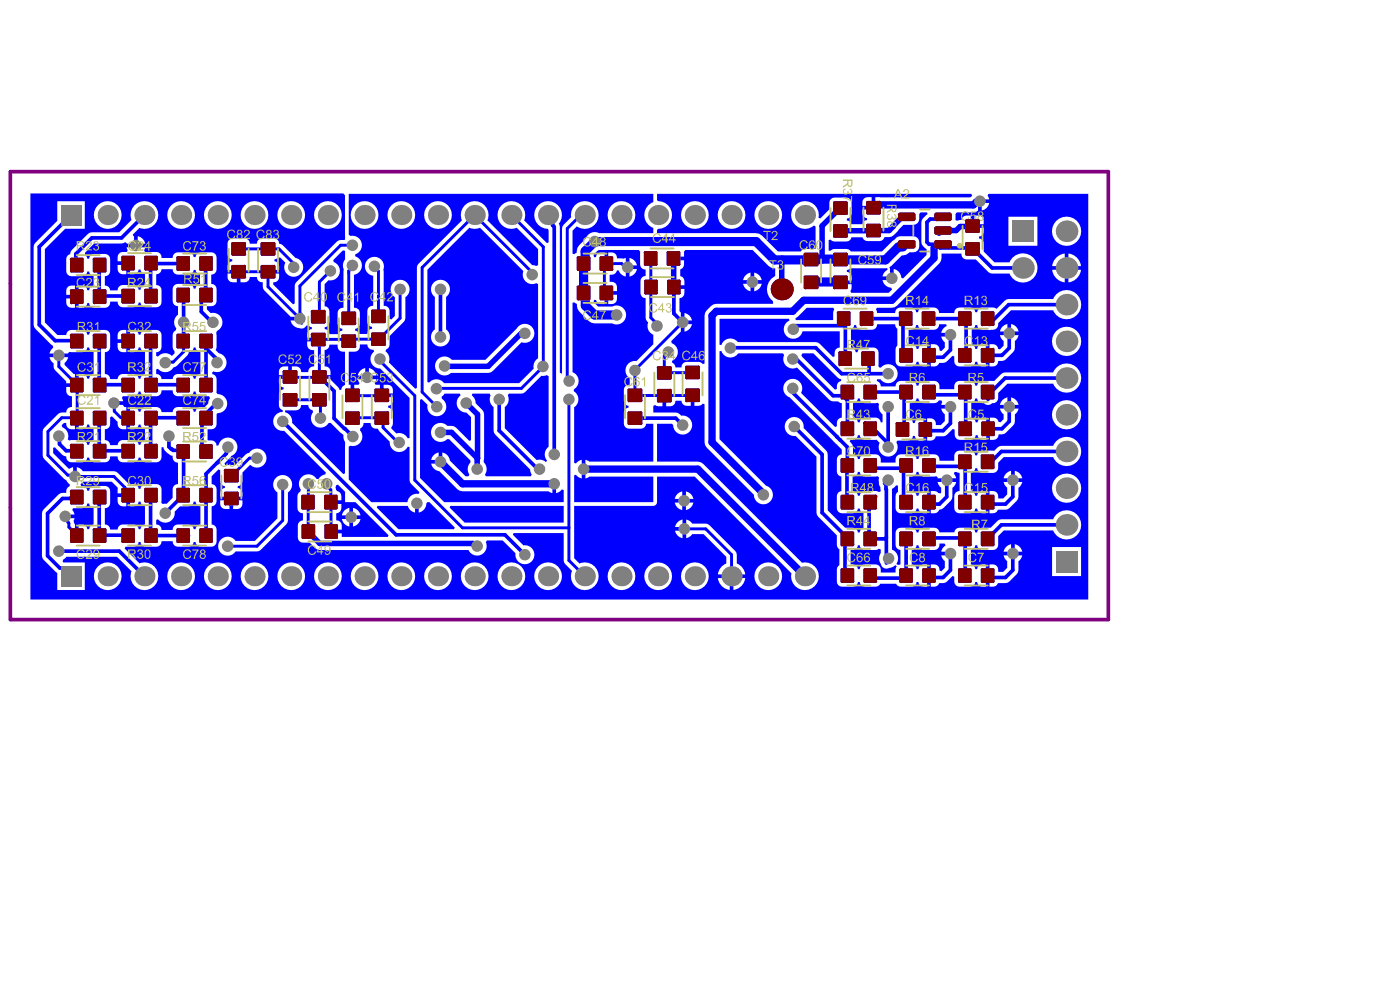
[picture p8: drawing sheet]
<svg xmlns="http://www.w3.org/2000/svg" width="371mm" height="262mm" viewBox="0 0 371 262" stroke-linecap="round" stroke-linejoin="round" font-family="sans-serif">
<g fill="#00f">
<path d="M226 126.2a1.34 1.34 0 0 0 1.4-1.2h.5a1.33 1.33 0 0 0 1.3 1.2l3.4-.1 .4 .4v1.5l.4 1 .1 1.1-.5 .2-.8-.3h-3a1.33 1.33 0 0 0-1.3 1.3h-.5a1.33 1.33 0 0 0-1.4-1.3z"/>
<path d="M210.9 84.3l3-2.8h7l.3 .5-.3 .8v2h-10z"/>
<path d="M225.5 145.7a1.52 1.52 0 0 0 1.9-1.3h.5a1.33 1.33 0 0 0 1.3 1.3h2.9l.9-.4 .3 .1a1.65 1.65 0 0 1-.2 1.9 3.5 3.5 0 0 0 1.3 3.2l.6 .1 1.2-.3 1.1-.6 .4 .3-.2 .3-.1 1.3h-3.9a1.62 1.62 0 0 0-1.4-2.1h-2.9a1.33 1.33 0 0 0-1.3 1.2h-.5a1.46 1.46 0 0 0-1.9-1.2z"/>
<path d="M226.1 106.8a1.3 1.3 0 0 0 1.3-1.3h.5a1.33 1.33 0 0 0 1.3 1.3l3.4-.1 .4 .3a2.45 2.45 0 0 0 1 2.7v2.1l-.5 .1a1.33 1.33 0 0 0-1.4-1.3h-2.7a1.49 1.49 0 0 0-1.5 1.3h-.5a1.31 1.31 0 0 0-1.3-1.3z"/>
<path d="M212.7 93.6h2.9l6.5 6.4 .9 .4v.5a1.52 1.52 0 0 0-1.2 2.1l-.5 .2-8.7-8.7-.2-.4z"/>
<path d="M96.4 112h1.8a1.5 1.5 0 0 0 2 1.5l.4 .7 2.7 2.8a2.5 2.5 0 0 0 1.9 2.6 2.5 2.5 0 0 0 2.9-1.3l.5 .1 .1 9.3 2.5 2.7-.2 .4a2.46 2.46 0 0 0-3 2.2h-9.6l-6-6v-8.7l.4-.2a2.56 2.56 0 0 0 2.8-1.1 2.56 2.56 0 0 0-.2-3l.1-.5a1.62 1.62 0 0 0 .9-1.5z"/>
<path d="M87.3 91.3h2.2a1.56 1.56 0 0 0 2 1.8v8.9a1.29 1.29 0 0 0-1 1.3h-.5l-.4-.8-2-2v-.2h-2.9v-.9h2.9a1.69 1.69 0 0 0-1.3-2.4h-.2v-4.3a1.34 1.34 0 0 0 1.2-1.4z"/>
<path d="M125.2 104.2h4.6l.2 .5a2.43 2.43 0 0 0 .8 3.1l.2 6.8 9.5 9.7 .5 1.4-.3 .5h-11.9l-.2-.5a2.47 2.47 0 0 0-.4-3.3l.1-12.6-.5-1.3-1.7-1.7a2.41 2.41 0 0 0-1-2.1z"/>
<path d="M134.9 104.2l3.8-.1 4.8-4.6 1.4-.2 .5 .3v18.7a2.47 2.47 0 0 0-.4 3.7l-.3 .4a2.42 2.42 0 0 0-2.4-.5l-8.5-8.5v-5.6a2.44 2.44 0 0 0 .8-3.1z"/>
<path d="M88.3 68.9l2.6-2.6 .6 .2v2.2a2.39 2.39 0 0 0-.4 2.6v10.2a1.39 1.39 0 0 0-1.6 1.4v2.8a1.33 1.33 0 0 0 1.2 1.4v.5a1.26 1.26 0 0 0-1.1 .9h-2.3a1.33 1.33 0 0 0-1.2-1.3v-.5a1.32 1.32 0 0 0 1.2-1.4v-2.9a1.33 1.33 0 0 0-1.2-1.3v-5.9l1-1a2.51 2.51 0 0 0 2.9-1.7 2.51 2.51 0 0 0-1.5-3.1z"/>
<path d="M190.7 84.4h18.5l.1 .5a2.51 2.51 0 0 0-.6 4.3 2.51 2.51 0 0 0 4-1.4h9.9v4.2a1.36 1.36 0 0 0-1.4 1.4v1l-.4 .2-3.5-3.6-1.1-.4h-20.6a2.49 2.49 0 0 0-4.4 .8l-.5-.1z"/>
<path d="M16.4 112.6l.5-.6h.7a1.42 1.42 0 0 0 1.3 1.7h1v-3h.9v3a1.69 1.69 0 0 0 2.3-1.3h.5a1.28 1.28 0 0 0 1.2 1.3v2.9a1.28 1.28 0 0 0-1.2 1.2h-.5a1.32 1.32 0 0 0-1.3-1.3l-3.5 .2-.3-.3a2.45 2.45 0 0 0-1.5-3.2z"/>
<path d="M75.6 108.7h2.9a1.36 1.36 0 0 0 1.3-1.4h1.9a1.32 1.32 0 0 0 1.1 1.3l.2 .6a2.53 2.53 0 0 0 .5 3.6 2.53 2.53 0 0 0 3.7-.8h.5l3.4 3.2v1.1a2.16 2.16 0 0 1 .4 1.8v7.3l-.5 .2-13.6-13.6a2.48 2.48 0 0 0-1.8-2.8z"/>
<path d="M14.1 118.6l.5-.1 1.9 1.9 1.1 .5a1.39 1.39 0 0 0 1.3 1.5h2.9a1.32 1.32 0 0 0 1.3-1.2h.5a1.33 1.33 0 0 0 1.4 1.2h2.8a1.38 1.38 0 0 0 1.4-1.5h2a1.39 1.39 0 0 0 1.3 1.5h2.9a1.32 1.32 0 0 0 1.4-1.2h.4a1.33 1.33 0 0 0 1.4 1.2h2.9a1.36 1.36 0 0 0 1.3-1.3v-2.6l.5-.1a3.5 3.5 0 0 0 2.5 2.3 1.44 1.44 0 0 0 1.4 1.8v5.7a1.36 1.36 0 0 0-1.4 1.4v2.3l-1.6 1.5-1.1 .1-.3-.4v-3.5a1.36 1.36 0 0 0-1.3-1.4h-2.9a1.33 1.33 0 0 0-1.4 1.3h-.4a1.32 1.32 0 0 0-1.4-1.3h-1.3l-3.4-3.3-8.7-.1a2.33 2.33 0 0 0-1.6-1.1v2.5h-1v-2.5l-1.1 .5-4.2-4.2z"/>
<path d="M41.4 97.8l.5-.1a2.5 2.5 0 0 0 4.1-.4l.9-.4 2.8-2.8 .3-.8a1.31 1.31 0 0 0 1.3-1.3h.5a1.31 1.31 0 0 0 1.3 1.3v5.8a1.31 1.31 0 0 0-1.3 1.2h-.5a1.32 1.32 0 0 0-1.3-1.3h-2.9a1.36 1.36 0 0 0-1.3 1.4h-3a1.36 1.36 0 0 0-1.4-1.4z"/>
<path d="M30.2 106.3h2.5l-.4-.9 .3-.5h2.8a1.32 1.32 0 0 0 1.4-1.2h.4a1.33 1.33 0 0 0 1.4 1.2h2.9a1.38 1.38 0 0 0 1.3-1.5h3a1.39 1.39 0 0 0 1.3 1.5h2.9a1.32 1.32 0 0 0 1.3-1.2h.5a1.33 1.33 0 0 0 1.4 1.2h2.2l.3 .5-.5 1.5-.9 .9h-1.1a1.33 1.33 0 0 0-1.4 1.2h-.5a1.32 1.32 0 0 0-1.3-1.2h-2.9a1.36 1.36 0 0 0-1.3 1.4h-3a1.36 1.36 0 0 0-1.3-1.4h-2.9a1.33 1.33 0 0 0-1.4 1.2h-.4a1.32 1.32 0 0 0-1.4-1.2h-.9v5.9a1.69 1.69 0 0 0 2.3-1.3h.4a1.28 1.28 0 0 0 1.2 1.3v2.9a1.28 1.28 0 0 0-1.2 1.2h-.4a1.32 1.32 0 0 0-1.4-1.3h-2.9a1.36 1.36 0 0 0-1.3 1.4h-2a1.36 1.36 0 0 0-1.4-1.4v-2.8a1.36 1.36 0 0 0 1.4-1.4v-1.8l.5-.2 1.5 1.4a1.69 1.69 0 0 0 .5 1.7 1.69 1.69 0 0 0 1.8 .3v-5.9h-.5l-.3-.6h-2.5z"/>
<path d="M17.3 136.3h2.4l-.5-1.2 .2-.5h2.4a1.32 1.32 0 0 0 1.3-1.2h.5a1.28 1.28 0 0 0 1.2 1.2v4.3a1.28 1.28 0 0 0-1.2 1.3h-.5a1.32 1.32 0 0 0-1.3-1.3h-1v3h-.9v-3.1a1.27 1.27 0 0 1-.2-1.6h-2.4z"/>
<path d="M41.4 137.7l.5-.2a2.5 2.5 0 0 0 2.9 .7 2.5 2.5 0 0 0 1.5-2.7l1.4-1.4h2.3a1.32 1.32 0 0 0 1.3-1.2h.5a1.31 1.31 0 0 0 1.3 1.2v4.8a1.31 1.31 0 0 0-1.3 1.3h-.5a1.32 1.32 0 0 0-1.3-1.3h-2.9a1.36 1.36 0 0 0-1.3 1.5h-3a1.37 1.37 0 0 0-1.4-1.5z"/>
<path d="M100.1 134h8a2.46 2.46 0 0 0 1.9 1.7v-2.4h1v2.4a2.49 2.49 0 0 0 2-2.4l.3-.3h.5l6.7 6.7-.1 .5h-14.8l-5.7-5.8z"/>
<path d="M219.7 63.6l.5-.2 .5 .5 .5 .1h3.2a1.3 1.3 0 0 0 1.3-1.1h3a1.29 1.29 0 0 0 1.3 1h3.1a1.29 1.29 0 0 0 1.3-1.1 3.3 3.3 0 0 0 3.9-2l1.2-1.2h2.6a2.01 2.01 0 0 0 1.6-2.9l.4-.5h1.7l.1 .5a3.1 3.1 0 0 0-1.7 2.2v5.2a2.6 2.6 0 0 0 1.4 1.9v1.5l-6.2 6.3-.5-.3a2.45 2.45 0 0 0-2-2.3v2.5h-.5v.5h-2.4a2.45 2.45 0 0 0 2.3 2l.2 .5-.9 .9h-10l-.2-.5 .3-.9v-.9h-2.9v-1h2.9a1.69 1.69 0 0 0-1.2-2.3v-.5l.9-.4 9.8-.1 .1 .4a2.37 2.37 0 0 0-1.3 1.8h1.9l-.1-2.4 3.3-3.2a2.17 2.17 0 0 0 1.9-.8 2.06 2.06 0 0 0 2.2-.4 2.06 2.06 0 0 0 .5-2.3 1.57 1.57 0 0 0-1.6-1.5l-4.1 .1-1.4 1.1-2.8 2.8h-8.3l-.6-.6-.5-.1h-3.2l-1 .5h-.5z"/>
<path d="M119.4 134h30v4.4h-26.2l-4-4z"/>
<path d="M178.5 68v.9h2.8v1.1a1.29 1.29 0 0 1-1 1.3v1.8a1.3 1.3 0 0 1 1.1 1.3v1.1h-2.8v1h2.8v1.1a1.34 1.34 0 0 1-1.3 1.4v3.4l.4 .4v5l-2.6 2.6 .2 .5a2.49 2.49 0 0 1 1.6 2.3 2.49 2.49 0 0 1-1.6 2.4l.1 .5a1.33 1.33 0 0 1 .9 1.2h1.5a1.37 1.37 0 0 1 1.4-1.5h3.2l.5 .1 .6 .5 .5-.1v-12.7a4 4 0 0 1 3.1-3.1h15v-.8a3.9 3.9 0 0 1 .6-6.6v-2l-1.1-.2-.7-.5-4.2-4.2h-17.8l-.4 .5v1.3zM197.7 72.9l1.3-.7v2h-2zM199.9 72.2a2.43 2.43 0 0 1 2 2h-2zM197 75.2h2v1.9a2.43 2.43 0 0 1-2-1.9zM199.9 75.2h2a2.43 2.43 0 0 1-2 1.9zM181.5 82.9a2.43 2.43 0 0 1 1.9 2h-1.9zM181.5 85.9h1.9a2.43 2.43 0 0 1-1.9 1.9z"/>
<path d="M157.3 67.5l.2 .6h.5a1.33 1.33 0 0 1 1.3-1.2h1v2.9h.9v-2.9a1.7 1.7 0 0 1 2.4 1.3v.2l1.7 .1 .6-.2v4.9a2.39 2.39 0 0 1-1.9-1.6l-.5 .1a1.44 1.44 0 0 1-1.9 1.1v1.8a1.53 1.53 0 0 1 2 1.4v1.1h-2.8v.5h-.5v2.9a1.7 1.7 0 0 1-2.3-1l-.5-.1-.1 .6 1.1 1.2h3.8a2.52 2.52 0 0 1 3.7 2.2 2.52 2.52 0 0 1-3.7 2.3h-4.7l-.8-.2-.8-.5-2.4-2.5-.5-.7-.2-1.3-.7-.4-.4 .1v18.4a2.5 2.5 0 0 1 1.6 2.1 2.5 2.5 0 0 1-1.3 2.4v.5a2.5 2.5 0 0 1 .1 4.3v14.7l.5 .2 .7-.7 .8-.3v4.9l-.8-.3-.7-.7-.5 .2v7.1h21v-6.8h-17l-1 .5v-4.9l1 .5h17v-10.1h-1.9a1.34 1.34 0 0 1-1.4 1.3h-3.2a1.36 1.36 0 0 1-1.3-1.3v-2.9a1.32 1.32 0 0 1 1.2-1.3v-.5a1.32 1.32 0 0 1-1.2-1.4v-2.8a1.38 1.38 0 0 1 1.5-1.4v-1.7a2.5 2.5 0 0 1-.9-3 2.5 2.5 0 0 1 2.7-1.6l4.5-4.4v-2.6a2.45 2.45 0 0 1-1.4-3.2l-.6-.7-.1-.6v-5.1a1.36 1.36 0 0 1-1.3-1.4v-3.2a1.36 1.36 0 0 1 1.3-1.3v-1.7a1.37 1.37 0 0 1-1.4-1.4v-3.3l-.4-.5h-10.5zM166.9 68.3a2.43 2.43 0 0 1 1.9 2h-1.9zM166.9 71.3h1.9a2.43 2.43 0 0 1-1.9 1.9zM161.2 78.1h2.4v1.1a1.36 1.36 0 0 1-1.4 1.3h-1z"/>
<path d="M89.1 128.5l-.1 .3a1.06 1.06 0 0 0 .7 1.3l.7 .8 .1 1.6h-2.8v1h2.8v1.1a1.36 1.36 0 0 1-1.4 1.3v1.9a1.37 1.37 0 0 1 1.5 1.4v1.1h-2.8v1h2.8v.9h12.2l.2-.4-8.8-8.8h-2.7v-2.8l-1.9-1.8zM91.3 135.2l1.3-.7v2h-2zM93.6 134.5a2.43 2.43 0 0 1 2 2h-2zM90.6 137.5h2v1.9a2.43 2.43 0 0 1-2-1.9zM93.6 137.5h2a2.43 2.43 0 0 1-2 1.9z"/>
<path d="M92.4 93.1v8.8h.5v2.8h1v-2.8h1.1l.3-.4-.5-1.1h5l-.5 1.1 .3 .4h1.1v2.8h.5v.5h3a1.69 1.69 0 0 1-1.3 2.3v.5a1.32 1.32 0 0 1 1.3 1.3v2.9l-.5 1.3 1.4 1.3a2.47 2.47 0 0 1 3 1.3l.5-.1v-10.6l-7.8-7.8a2.5 2.5 0 0 1-2.5-1.7 2.5 2.5 0 0 1 .9-2.8l-.2-.5a1.39 1.39 0 0 1-1.6-1.4h-2a1.52 1.52 0 0 1-1.4 1.9zM95.5 98.2l1.3-.7v2h-2zM97.8 97.5a2.43 2.43 0 0 1 2 2h-2zM101.7 101.9h1.1a1.36 1.36 0 0 1 1.4 1.4v.9h-2.5z"/>
<path d="M22 127.6l-.7 .6 .2 .5a1.39 1.39 0 0 1 1.6 1.3h.5a1.33 1.33 0 0 1 1.4-1.3h2.8a1.36 1.36 0 0 1 1.4 1.4v3.1a1.36 1.36 0 0 1-1.4 1.4v4.3a1.36 1.36 0 0 1 1.4 1.4h2a1.36 1.36 0 0 1 1.3-1.4h2.9a1.32 1.32 0 0 1 1.4 1.3h.4a1.28 1.28 0 0 1 1.2-1.3v-4.8a1.28 1.28 0 0 1-1.2-1.2h-.4a1.32 1.32 0 0 1-1.4 1.2h-.9v-2.9h-.5v-.5h-2.8v-1.5l-1.6-1.6zM31.2 131.6h2.3v2.5a1.7 1.7 0 0 1-2.3-1.3z"/>
<path d="M174.2 51.3v1.7l.3 .3a3.7 3.7 0 0 1 3.7 3.6 3.7 3.7 0 0 1-3.7 3.7l-.3 .3v.8h26.2l.9 .2 .7 .5 4.2 4.2h6.1l.6-.6 .5-.1h2.8v-5.9l-.4-.2a3.7 3.7 0 0 1-5.8-1.2 3.7 3.7 0 0 1 2.8-5.2 3.7 3.7 0 0 1 4.2 4.3l.4 .2 2.4-2.4v-1.8a1.36 1.36 0 0 1 1.4-1.4h3.2a1.36 1.36 0 0 1 1.3 1.4v2.9a1.32 1.32 0 0 1-1.2 1.3v.5a1.25 1.25 0 0 1 1.2 1h2.9a1.26 1.26 0 0 1 1.2-1.1v-.5a1.32 1.32 0 0 1-1.2-1.3v-1h2.9v-.5h.5v-2.8l25.2 .1 .5-.5-.2-.5zM229 52.6l1-.4h1.1v2.3h-2.5l.1-1.4zM180.5 56.9a3.7 3.7 0 0 1 7.4 0 3.7 3.7 0 0 1-7.4 0zM190.2 56.9a3.7 3.7 0 0 1 7.4 0 3.7 3.7 0 0 1-7.4 0zM200 56.9a3.7 3.7 0 0 1 7.3 0 3.7 3.7 0 0 1-7.3 0z"/>
<path d="M113.3 71.4v29.8l.5 .1a2.48 2.48 0 0 1 3.9 .2h19.9l3.9-3.9a2.49 2.49 0 0 1 1.1-2.7v-19.6l-.4-.3a2.49 2.49 0 0 1-2.8-.4 2.49 2.49 0 0 1-.6-2.8l-11.6-11.5a3.3 3.3 0 0 1-2.8 0zM115 74.8a2.52 2.52 0 0 1 3.7 .2 2.52 2.52 0 0 1-.4 3.6v8.6a2.51 2.51 0 0 1 .3 3.7 2.51 2.51 0 0 1-3.7 0 2.51 2.51 0 0 1 .4-3.7v-8.6a2.49 2.49 0 0 1-.3-3.8zM116.1 95.1a2.5 2.5 0 0 1 3.6 .2h9l8.2-8.2a2.52 2.52 0 0 1 3.3-1.1 2.52 2.52 0 0 1 1.3 3.3 2.52 2.52 0 0 1-3.2 1.3l-8.2 8-10.5 .2a2.52 2.52 0 0 1-3.6-.1 2.52 2.52 0 0 1 .1-3.6z"/>
<path d="M111.3 105.9v20.7l6.5 6.4h31.6v-3.2l-.5-.2-.7 .7-.8 .3v-2.5h-1v2.5l-1-.5h-22.8l-.8-.1-.6-.5-4.8-4.7a2.43 2.43 0 0 1-2.1-2h2.5v-.5h.5v-2.5a2.43 2.43 0 0 1 1.9 2.2l4.2 4.2h.8l.2-.5a2.48 2.48 0 0 1 .3-3.2v-.5l-5.7-5.7h-.4a2.52 2.52 0 0 1-3.6 0 2.52 2.52 0 0 1 0-3.6 2.52 2.52 0 0 1 3.6 .1 2.45 2.45 0 0 1 2.3 .5l3.5 3.5 .5-.2v-6.1l-1.3-1.2a2.5 2.5 0 0 1-2.4-1.7 2.5 2.5 0 0 1 .9-2.9l-.2-.5h-4l-.8 .8v.5a2.54 2.54 0 0 1-.2 4.5 2.54 2.54 0 0 1-3.6-2.8l-1.5-1.5zM115 120.5l1.3-.7v2h-2z"/>
<path d="M8.1 51.2v107.6h280.4v-107.5h-26.5l-.2 .5 .4 1h-2.4v.5h-.5v2.5l-.5 .3-5.1 .1-.4 .5-.1 1.5 .5 .3 1.2-.2 .4-.8 .4-.3 1.6-.1v2.8h.5v.5h3a1.69 1.69 0 0 1-1.3 2.3v.4l.9 .4 .3 .5 .1 2.6 2.8 2.9h4a3.9 3.9 0 0 1 5.9-1.6 3.9 3.9 0 0 1 0 6.1 3.9 3.9 0 0 1-5.9-1.5l-5.2-.2-3.7-3.6-3-.1a1.4 1.4 0 0 1-.8-1.4h-5.3l-.2 1.9-.4 .7-11.2 11.1-.6 .5-.8 .1h-4l-.2 .5 .3 .9h4.8a1.37 1.37 0 0 1 1.3-1.5l3.4 .1 .5 .3 .4 .9h.5a1.33 1.33 0 0 1 1.3-1.3l3.4 .1a1.37 1.37 0 0 1 .8 1.4l4.1-.1a1.36 1.36 0 0 1 1.3-1.4l3.4 .1 .5 .3 .3 .9h.5a1.33 1.33 0 0 1 1.4-1.3h2.9l.9 .4 2.1-2.2 1.1-.4h11.8l.2-.4a3.9 3.9 0 0 1 5.9-1 3.9 3.9 0 0 1-.3 6 3.9 3.9 0 0 1-5.8-1.6h-11.2l-3.4 3.4a1.5 1.5 0 0 1-1.8 1.7l-2.9-.1-.5-.3-.4-.8h-.5a1.25 1.25 0 0 1-.9 1.2v3.9l.6 .4 .3 .8h.5a1.33 1.33 0 0 1 1.4-1.2h.9v5.9h-.9a1.33 1.33 0 0 1-1.4-1.3h-.5l-.3 .9-.5 .3-3.4 .1a1.36 1.36 0 0 1-1.3-1.4v-1.3l-.5-.2-1.9 1.8-1.6 .1a1.3 1.3 0 0 1-1.3 1h-1v-5.9h1a1.39 1.39 0 0 1 1.3 1.6l.5 .2 1-.9v-1.5l-.7-.7-.3-.8h2.5v-.9h-2.5a2.36 2.36 0 0 1 1.4-1.8l-.1-.5h-1.9a1.37 1.37 0 0 1-1.3 1.4l-3.4-.1-.5-.3-.3-.8h-.5a1.49 1.49 0 0 1-2 1.2v3.9h.7a1.33 1.33 0 0 1 1.4 1.2h.5l.1-.4a1.8 1.8 0 0 1 2.2-.8v5.9a1.69 1.69 0 0 1-2.3-1.3h-.5l-.4 .9-.4 .3-3.4 .1a1.36 1.36 0 0 1-1.4-1.4v-3.2l.5-1v-4.4l-.5-.6-.1-.6h-4.8a1.37 1.37 0 0 1-1.3 1.4l-3.4-.1-.5-.3-.4-.8h-.5a1.28 1.28 0 0 1-.8 1.1v4.9l.8 .3 .4 .9h.5a1.33 1.33 0 0 1 1.4-1.3h2.8l1 .4 .4 1-.1 3.5 .3 .4 .6-.1a2.52 2.52 0 0 1 3.6 .1 2.52 2.52 0 0 1-.2 3.6 2.52 2.52 0 0 1-3.7-.4h-.9l-.1 .4a1.3 1.3 0 0 1 1.1 1.4l3.9-.1a1.36 1.36 0 0 1 1.4-1.3l3.4 .1 .4 .3 .4 .8h.5a1.33 1.33 0 0 1 1.3-1.2l3.4 .1a1.73 1.73 0 0 1 .8 2.1h4v-.9a1.36 1.36 0 0 1 1.3-1.3l3.4 .1 .5 .3 .3 .8h.5a1.33 1.33 0 0 1 1.4-1.2h3.1l1.9-1.8 1-.5h12.8a3.9 3.9 0 0 1 5.9-1.5 3.9 3.9 0 0 1 0 6.1 3.9 3.9 0 0 1-5.9-1.6h-12.1l-2.5 2.5-.1 1.8a1.57 1.57 0 0 1-1.5 .9 1.47 1.47 0 0 1-2.2 0 1.47 1.47 0 0 1-1.8-1.3h-.5l-.3 .9-.7 .3v3.9a1.27 1.27 0 0 1 1.1 1.3h.5l.1-.5a1.8 1.8 0 0 1 2.2-.8v5.9a1.69 1.69 0 0 1-2.3-1.2h-.5l-.3 .8-.5 .3-3.4 .1a1.36 1.36 0 0 1-1.3-1.4v-1.3l-.5-.2a3.8 3.8 0 0 1-4.6 2 1.3 1.3 0 0 1-1.3 1.1h-.9v-5.9h.9a1.43 1.43 0 0 1 1.4 1.8h1.3l1.1-1.1v-1.8l-.7-.7-.3-.8h2.5v-1h-2.5l.3-.7-.2-.5h-.7l-.7 .7-.5 .1h-2.9a1.33 1.33 0 0 1-1.3-1.3h-.5l-.1 .4a1.53 1.53 0 0 1-1.7 .9v4.1l.4 .3 .4 .8h.5a1.33 1.33 0 0 1 1.3-1.2h1v5.9h-1a1.32 1.32 0 0 1-1.3-1.3h-.5l-.4 .9-.4 .3-3.3 .1-.3 .5a2.52 2.52 0 0 1-2.1 3.7 2.52 2.52 0 0 1-2.3-3.6l-.8-.8-3.7-.1-.4-.3-.4-.8h-.5a1.48 1.48 0 0 1-2 1.2l-.2 .5 .8 .9 .1 .5v1.9l.9 .4 .4 .9h.5a1.33 1.33 0 0 1 1.3-1.3l3.4 .1a1.73 1.73 0 0 1 .9 2.1h3.9v-.8a1.36 1.36 0 0 1 1.4-1.4l3.4 .1 .4 .3 .4 .9h.5a1.33 1.33 0 0 1 1.3-1.3l3.4 .1a1.46 1.46 0 0 1 .8 1.6h4v-1.3a1.36 1.36 0 0 1 1.3-1.3l3.4 .1 .5 .3 .3 .8h.5a1.33 1.33 0 0 1 1.4-1.2h3.1l.9-.9 1.1-.4h13.7a3.9 3.9 0 0 1 5.9-1.6 3.9 3.9 0 0 1 0 6.1 3.9 3.9 0 0 1-5.9-1.5h-13.1l-1.5 1.4v1.4l-.4 1-.9 .4h-2.9a1.33 1.33 0 0 1-1.4-1.3h-.5l-.3 .9-.8 .3v4.9a1.28 1.28 0 0 1 1.1 1.2h.5l.1-.4a1.8 1.8 0 0 1 2.2-.9v5.9a1.69 1.69 0 0 1-2.3-1.2h-.5l-.3 .8-.5 .3-3.4 .1a1.36 1.36 0 0 1-1.3-1.3l.1-3.7a1.37 1.37 0 0 1 1.3-.9v-4.7l-1.4-.3-.1 .5 .6 1.2h-5l.1-.2-.4-.4h-3.9l-.5-.3-.3-.8h-.5a1.47 1.47 0 0 1-2 1.2v3.8h.6a1.33 1.33 0 0 1 1.4 1.3h.5l.1-.4a1.8 1.8 0 0 1 2.2-.9v5.9a1.69 1.69 0 0 1-2.3-1.2h-.5l-.4 .8-.4 .3-3.4 .1a1.36 1.36 0 0 1-1.4-1.3v-3.2l.1-.5 .5-.6v-1.6l-.4-.2-1.2 1 .1 16.1 .3 .1a2.6 2.6 0 0 1 .8 3.7l.6 .2 .5-.1v-3.8a1.34 1.34 0 0 1-1.3-1.4v-3.2l.4-.9 1-.4h2.8a1.33 1.33 0 0 1 1.4 1.2h.5l.3-.8 .5-.3 3.4-.1a1.32 1.32 0 0 1 1.3 1.2h4l.4-.8 .4-.3 3.4-.1a1.33 1.33 0 0 1 1.3 1.2h.5l.4-.8 .5-.3 2.7-.1 1.8-1.8 1.1-.5h13.7a3.9 3.9 0 0 1 5.9-1.5 3.9 3.9 0 0 1 0 6.1 3.9 3.9 0 0 1-5.9-1.6h-13.1l-1.5 1.5v2.3l-.4 1-.9 .4h-2.9a1.33 1.33 0 0 1-1.4-1.3h-.5l-.3 .9-.8 .3v3.9a1.28 1.28 0 0 1 1.1 1.2h.5l.1-.4a1.8 1.8 0 0 1 2.2-.8v5.9a1.69 1.69 0 0 1-2.3-1.3h-.5l-.3 .9-.5 .3-3.4 .1a1.36 1.36 0 0 1-1.3-1.4v-1.3l-.5-.2-1.9 1.8-1.6 .1a1.3 1.3 0 0 1-1.3 1h-1v-5.9h1a1.39 1.39 0 0 1 1.3 1.6l.5 .2 1-.9v-1.8l-.7-.7-.3-.8h2.5v-1h-2.5a2.59 2.59 0 0 1 1.2-1.7l-.3-.4h-1.4a1.43 1.43 0 0 1-1.3 1.7l-3.4-.1-.5-.3-.3-.9h-.5a1.31 1.31 0 0 1-1.3 1.3v3.8l.9 .4 .4 .8h.5a1.33 1.33 0 0 1 1.3-1.2h1v5.9h-1a1.33 1.33 0 0 1-1.3-1.3h-.5l-.4 .9-1 .4h-2.8l-.6-.1-.7-.7h-4.2l-.7 .7-.5 .1h-2.9a1.33 1.33 0 0 1-1.3-1.3h-.5l-.4 .9-.4 .3-3.4 .1a1.36 1.36 0 0 1-1.4-1.4v-3.2l.1-.5 .6-.6v-4.2l-.6-.7-.1-.5v-2.5l-4.9-5-.5-1v-14.8l-5.5-5.6a2.51 2.51 0 0 1-2.9-2.3 2.51 2.51 0 0 1 2.7-2.7 2.51 2.51 0 0 1 2.3 2.9l6.3 6.5 .1 15.4 4.6 4.6h2.1a1.33 1.33 0 0 1 1.3 1.2h.5l.4-.8 .6-.4v-3.9a1.25 1.25 0 0 1-1-1.2h-.5l-.4 .8-.4 .3-3.4 .1a1.36 1.36 0 0 1-1.4-1.3l.1-3.7 .3-.5 .8-.3v-3.9a1.31 1.31 0 0 1-1.2-1.3l.1-3.7 .3-.5 .9-.4v-1.2l-13.8-13.9-.4-.2a2.52 2.52 0 0 1-1-3.4 2.52 2.52 0 0 1 3.5-.9 2.52 2.52 0 0 1 1 3.4l9 9 .4-.2a1.69 1.69 0 0 1 1.4-2.3v-3.8l-1-.5h-1.3l-1.1-.4-8.5-8.6a2.5 2.5 0 0 1-2.9-.4 2.5 2.5 0 0 1-.5-2.8l-.3-.5h-11.9a2.5 2.5 0 0 1-2.5 1.1 2.5 2.5 0 0 1-2-1.8l-.5 .1v23.3l12.3 12.3 .6 .3a2.52 2.52 0 0 1 0 4.3 2.52 2.52 0 0 1-3.8-2.2l-12.5-12.5-.4-.6-.1-.8v-10.1l-.5-.1-.6 .5-1.6 .1v-2.8h-1v2.8l-1.6-.1-.5-.3-.4-1h-1.5a1.37 1.37 0 0 1-1.4 1.5h-1.1v-2.8h-1v2.8h-1.1l-.8-.3-.4 .1-.1 1.9h5.9l.6 .1 .9 .7a2.52 2.52 0 0 1 2.9 2.3 2.52 2.52 0 0 1-2.4 2.7 2.52 2.52 0 0 1-2.7-2.5l-.3-.4h-3.9v10.1h10.8l.7 .1 .7 .4 26.2 26.2 .8-.1a3.7 3.7 0 0 1 3.7 4 3.7 3.7 0 0 1-4.2 3.4 3.7 3.7 0 0 1-3.1-4.5l-25.6-25.6h-10v6.8l-.3 .7-.3 .2-21.4 .1v13.8l1.4 1.5 .5-.2a3.7 3.7 0 0 1 4.6 3.3 3.7 3.7 0 0 1-4.3 3.8 3.7 3.7 0 0 1-2.8-5l-2.1-2.3-.1-7.7h-13.3l-.1 .4 2.8 2.8h.3a2.52 2.52 0 0 1 2.6 2.6 2.52 2.52 0 0 1-2.8 2.4 2.52 2.52 0 0 1-2.2-2.9l-3.5-3.4h-4.1l-.3 .5 .1 .4a2.51 2.51 0 0 1-1.5 3 2.51 2.51 0 0 1-3.2-1.3h-39.4l-1.3-.5-1.4-1.5h-1.8l-1-.4-.4-.9v-3.2a1.36 1.36 0 0 1 1.4-1.4l-.1-1.9a1.36 1.36 0 0 1-1.4-1.3v-3.2l.2-.5 .6-.7 .1-.6a2.51 2.51 0 0 1 .6-3.6 2.51 2.51 0 0 1 3.6 .8h.5l.9-.9 .9-.2 .2-.6-11.1-11h-.4a2.52 2.52 0 0 1-2.5-2.5 2.52 2.52 0 0 1 2.5-2.5l.1-.5-.7-.3-.3-.5-.1-3.4a1.32 1.32 0 0 1 1.3-1.3v-.5l-.4-.1a1.8 1.8 0 0 1-.9-2.2h3v-.5h.5v-2.8l1.6 .1a1.39 1.39 0 0 1 .8 1.5h1.9v-.2a1.38 1.38 0 0 1 1.6-1.4v-4.3h-.5a1.36 1.36 0 0 1-1.4-1.3v-1h3v-1h-3a1.69 1.69 0 0 1 1.3-2.2v-.5l-.9-.5-.6 .1a1.74 1.74 0 0 1-2.3 .5 2.48 2.48 0 0 1-1.9-1.9h2.5v-1h-2.5l-6.9-7-.4-1v-1.1a1.38 1.38 0 0 1-1.6-1.4h-1.9a1.36 1.36 0 0 1-1.3 1.4h-1.2v-2.8h-.4v-.5h-3v-1a1.32 1.32 0 0 1 1.3-1.3v-.5l-.9-.4-.3-.4-.1-3.4a1.36 1.36 0 0 1 1.4-1.4l3.7 .1a1.36 1.36 0 0 1 .8 1.3h1.9a1.36 1.36 0 0 1 1.4-1.4l3.7 .1a1.36 1.36 0 0 1 .8 1.3l.9 .4 3.6 3.4a2.52 2.52 0 0 1 1.7 3.3 2.52 2.52 0 0 1-3.4 1.5 2.52 2.52 0 0 1-1.2-3.5l-1.3-1.4-.7 .1-.9 .4v.5a1.32 1.32 0 0 1 1.3 1.3v1h-3v1h3a1.7 1.7 0 0 1-1.4 2.3h-.2v.6l5.3 5.2 .4-.2v-4.7l.4-.9 10.8-10.8 .5-.3 1.5-.1 .2-.2v-11.7l-.5-.5zM260.2 53.8h2a2.43 2.43 0 0 1-2 1.9zM258.3 57.1h1.1a1.36 1.36 0 0 1 1.4 1.3v1h-2.5zM24.9 56.9a3.7 3.7 0 0 1 7.3 0 3.7 3.7 0 0 1-7.3 0zM44.3 56.9a3.7 3.7 0 0 1 7.4 0 3.7 3.7 0 0 1-7.4 0zM54.1 56.9a3.7 3.7 0 0 1 7.3 0 3.7 3.7 0 0 1-7.3 0zM63.8 56.9a3.7 3.7 0 0 1 7.3 0 3.7 3.7 0 0 1-7.3 0zM73.5 56.9a3.7 3.7 0 0 1 7.4 0 3.7 3.7 0 0 1-7.4 0zM83.2 56.9a3.7 3.7 0 0 1 7.4 0 3.7 3.7 0 0 1-7.4 0zM15.2 53.3h7.3v7.3h-5.2l-5.4 5.4v19.4l3.3 3.3h2.4l.1-.5 .7-.7 3.4-.1a1.32 1.32 0 0 1 1.3 1.2h.5l.4-.8 .4-.3 3.4-.1a1.36 1.36 0 0 1 1.4 1.3l-.1 3.7a1.36 1.36 0 0 1-1.3 .9v5.7a1.36 1.36 0 0 1 1.4 1.4h2l.1-.5 .7-.7 3.4-.2a1.32 1.32 0 0 1 1.4 1.3h.4l.4-.9 .8-.3v-5.8a1.28 1.28 0 0 1-1.2-1.3h-.4l-.1 .4a1.8 1.8 0 0 1-2.2 .9v-5.9a1.69 1.69 0 0 1 2.3 1.2h.4l.4-.8 .5-.3 3.4-.1a1.36 1.36 0 0 1 1.3 1.3l-.1 3.7a1.36 1.36 0 0 1-1.3 .9v1l.5 .1a2.49 2.49 0 0 1 3.7-.1l.7-.7-.1-.7-.4-1v-3.2a1.44 1.44 0 0 1 .8-1.2l.1-.5-.2-.4a2.48 2.48 0 0 1 .7-3.2l-.1-2.3a1.36 1.36 0 0 1-1.3-1.4v-3.1l.4-1 .9-.4h2.9a1.32 1.32 0 0 1 1.3 1.2h.5l.4-.8 .8-.4v-2.5a1.28 1.28 0 0 1-1.2-1.2h-.5l-.3 .8-.5 .3-3.4 .1a1.36 1.36 0 0 1-1.3-1.4h-3l-.1 .5a1.37 1.37 0 0 1-1.3 .8l.1 2.9a1.36 1.36 0 0 1 1.3 1.3v3.2l-.4 1-.9 .4h-2.9a1.33 1.33 0 0 1-1.4-1.3h-.4l-.4 .9-.5 .3-3.4 .1a1.37 1.37 0 0 1-1.3-1.5h-2v.3a1.36 1.36 0 0 1-1.4 1.3l-3.4-.1-.4-.3-.4-.8h-.5a1.32 1.32 0 0 1-1.3 1.2h-1v-5.9h1a1.32 1.32 0 0 1 1.3 1.3h.5l.4-.9 .8-.3v-2.6a1.28 1.28 0 0 1-1.2-1.2h-.5l-.3 .9-.5 .3-3.4 .1a1.36 1.36 0 0 1-1.3-1.4l.1-3.7 .3-.4 .6-.4 .4-1.1 4.3-4.2 1.1-.5h7.2l3.3-3.3-.2-.3a3.7 3.7 0 0 1 3.3-4.6 3.7 3.7 0 0 1 3.9 4.2 3.7 3.7 0 0 1-4.9 2.9l-1.8 1.7 .3 .5v1.9h-1.9l-.4-.4-1 .4h-7.2l-2.5 2.4 .1 .7 .5 .9h.5l.4-.8 .4-.3 3.4-.1a1.36 1.36 0 0 1 1.4 1.3l-.1 3.7a1.36 1.36 0 0 1-1.3 .9v2.4a1.34 1.34 0 0 1 1.4 1.3l2-.1a1.36 1.36 0 0 1 1.3-1.3l3.4 .1 .5 .3 .4 .8h.4a1.28 1.28 0 0 1 1.2-1.2v-2.9l-.8-.4-.4-.8h-.4a1.33 1.33 0 0 1-1.4 1.2h-.9v-2.9h-.5v-.5h-2.8v-1.1a1.36 1.36 0 0 1 1.3-1.4h1.1l.2-.4-.2-.8h4.9l-.3 .8 .3 .5 3-.1a1.38 1.38 0 0 1 1.3 1.6h3v-.1a1.36 1.36 0 0 1 1.3-1.4l3.4 .1 .5 .3 .3 .9h.5a1.33 1.33 0 0 1 1.4-1.3h2.9l.9 .4 .4 1v3.2a1.36 1.36 0 0 1-1.4 1.3l.1 2.5a1.36 1.36 0 0 1 1.3 1.4l-.1 3.7-.7 .7-1.8 .1v.8l1 1a2.51 2.51 0 0 1 3 1.6 2.51 2.51 0 0 1-1.3 3.1l-.2 .6 .1 3.7-.3 .8 .9 .9a2.51 2.51 0 0 1 2 3.1 2.51 2.51 0 0 1-3.4 1.7l-.4 .2 .1 .5a1.3 1.3 0 0 1 1.1 1.3l-.1 3.5 .4 .5a2.52 2.52 0 0 1 2.5 2.5 2.52 2.52 0 0 1-2.5 2.5l-.3 .3v2.6a1.36 1.36 0 0 1-1.3 1.4h-1.1v2.9a1.85 1.85 0 0 1 2.3 .9l.1 .6 .6-.2a2.51 2.51 0 0 1 4-1.4 2.51 2.51 0 0 1-.6 4.2l-1.9 2 .2 .5h2.6l2.8-2.9 .9-.3a2.53 2.53 0 0 1 3.7-.6 2.53 2.53 0 0 1 .3 3.7 2.53 2.53 0 0 1-3.7 0l-2 2v2.3a1.32 1.32 0 0 1-1.3 1.4v.4l.4 .1a1.8 1.8 0 0 1 .9 2.2h-3v.5v-.5h-2.9a1.69 1.69 0 0 1 1.2-2.3v-.4l-.8-.4-.3-.5-.1-3.4-.5-.2-1.8 1.8v2.1a1.34 1.34 0 0 1 1.3 1.4l-.1 3.7-.3 .4-.9 .4v4.8a1.34 1.34 0 0 1 1.3 1.4v3.1l-.4 1-.9 .4h-2.9a1.33 1.33 0 0 1-1.4-1.2h-.5l-.3 .8-.5 .3-3.4 .1a1.36 1.36 0 0 1-1.3-1.5l-3 .1a1.36 1.36 0 0 1-1.3 1.4l-3.4-.1-.5-.3-.4-.8h-.4a1.32 1.32 0 0 1-1.4 1.2h-2.1l-.2 .5 3.9 3.9 .3-.1a3.7 3.7 0 0 1 4.7 3.3 3.7 3.7 0 0 1-4.2 3.8 3.7 3.7 0 0 1-2.9-4.9l-3.9-3.8h-13.4l-.9 .7 .1 .7 5.7 .1v7.3h-7.3v-4.5l-4-4-.1-11.8 .5-1.1 3.9-3.9 .5-.4 1.6-.1v-.4a1.69 1.69 0 0 1 .9-1.4v-.4l-.4-.3a1.7 1.7 0 0 0-1.1-1.2l-5.6-5.7-.1-6.8 .4-1 3.7-3.6 1-.4h1.2a1.38 1.38 0 0 1 1.5-1.5v-2.9h-.2a1.36 1.36 0 0 1-1.3-1.3v-1.1h2.8v-.5h.4v-3h1a1.32 1.32 0 0 1 1.3 1.3h.5l.4-.9 .8-.3v-5.8a1.28 1.28 0 0 1-1.2-1.3h-.5l-.3 .9-1 .4-3.3-.1-.4 .4h-5l.3-.7 .7-.8-.1-.5-5-5-.1-21.2 .5-1.1 5.8-5.8zM36.5 62.6a2.43 2.43 0 0 1 2 1.9h-2zM267.3 57.4h7.7v7.7h-7.7zM278.9 61.2a3.9 3.9 0 0 1 7.7 0 3.9 3.9 0 0 1-7.7 0zM280 68.2l.8-.6 1.5-.4v3.3h-3.4l.5-1.5zM283.2 67.2a3.7 3.7 0 0 1 3.4 3.3h-3.4zM31.2 70.2h2.3v2.4a1.7 1.7 0 0 1-2.3-1.3zM60.3 72.5h2.5v2.3h-1.1a1.36 1.36 0 0 1-1.4-1.4zM278.9 71.5h3.4v3.3a3.7 3.7 0 0 1-3.4-3.3zM283.2 71.5h3.4a3.7 3.7 0 0 1-3.4 3.3zM18 76l.4-.3 1.5-.1v2.5h-2.3v-1.1zM17.6 79.1h2.3v2.4a1.7 1.7 0 0 1-2.3-1.3zM265.8 86.5l1.3-.7v2h-2zM268 85.8a2.43 2.43 0 0 1 2 2h-2zM31.6 87.8l.4-.3 1.5-.1v2.4h-2.3v-1.1zM31.2 90.8h2.3v2.5a1.7 1.7 0 0 1-2.3-1.4zM278.9 90.4a3.9 3.9 0 0 1 7.7 0 3.9 3.9 0 0 1-7.7 0zM262.3 91.2a1.69 1.69 0 0 1 2.3 1.2l.5 .1 1-.9v-1.3l-.7-.8-.3-.7h4.9l-.3 .7-.7 .8v1.9a5.3 5.3 0 0 1-2.8 3.3l-1.6 .1a1.37 1.37 0 0 1-1.3 1.5h-1zM74.3 97.4l1-.4h1.1v2.4h-2.5l.1-1.5zM13.1 94.6h5l-.3 .8-.7 .7v.5l2.4 2.4h.4v2.5h-2.3v-.5l-3.3-3.4-.1-1.4a2.32 2.32 0 0 1-1.1-1.6zM265.8 105.9l1.3-.6v1.9h-2zM268 105.3a2.43 2.43 0 0 1 2 1.9h-2zM278.9 109.9a3.9 3.9 0 0 1 7.7 0 3.9 3.9 0 0 1-7.7 0zM262.4 110.6a1.7 1.7 0 0 1 2.3 1.1l.5 .2 .9-.9v-1.3l-.7-.7-.3-.8h4.9l-.3 .8-.7 .7v1.9a5.3 5.3 0 0 1-2.8 3.3l-1.5 .1a1.37 1.37 0 0 1-1.3 1.5h-1zM266.7 125.4l1.3-.7v2h-1.9zM269 124.7a2.43 2.43 0 0 1 2 2h-2zM179.6 130.8l1.3-.6v1.9h-2zM181.8 130.2a2.43 2.43 0 0 1 2 1.9h-2zM278.9 129.3a3.9 3.9 0 0 1 7.7 0 3.9 3.9 0 0 1-7.7 0zM58.4 132.5h2.4v2.3h-1.1a1.36 1.36 0 0 1-1.3-1.3zM61.8 132.5h2.5a1.69 1.69 0 0 1-1.4 2.3h-1.1zM178.9 133.1h2v2a2.43 2.43 0 0 1-2-2zM181.8 133.1h2a2.43 2.43 0 0 1-2 2zM248.5 127.6h5l-.3 .8-.7 .8v2.4a5.3 5.3 0 0 1-2.9 3.3l-.6 .1a1.3 1.3 0 0 1-1.3 .9h-1v-5.9a1.81 1.81 0 0 1 2 .6l.8-.1v-1.3l-.7-.8zM262.3 130a1.69 1.69 0 0 1 1.8 .3 1.69 1.69 0 0 1 .5 1.7h1.3l1.1-1v-1.8l-.7-.8-.2-.8h4.9l-.3 .8-.7 .8a4.9 4.9 0 0 1-5.5 5.9 1.8 1.8 0 0 1-2.2 .8zM181.9 137.6a2.34 2.34 0 0 1 1.6 1.1h3.6l1 .4 6.8 6.8 .4 1v2.3a3.4 3.4 0 0 1 2.2 2.9h-7.2a3.4 3.4 0 0 1 2.2-2.9v-1.7l-6-6h-3a2.33 2.33 0 0 1-1.6 1zM179.6 138.3l1.3-.7v2h-1.9zM179 140.6h1.9v1.9a2.43 2.43 0 0 1-1.9-1.9zM266.7 144.8l1.3-.7v2h-1.9zM269 144.1a2.43 2.43 0 0 1 2 2h-2zM73.1 126.5a2.52 2.52 0 0 1 3.8 .2 2.52 2.52 0 0 1-.6 3.7v7.5l-.4 .9-7.2 7.1-6.3 .1a2.52 2.52 0 0 1-3.7 .6 2.52 2.52 0 0 1 0-3.8 2.52 2.52 0 0 1 3.7 .5h5.2l5.9-6v-6.9a2.5 2.5 0 0 1-.4-3.9zM278.9 144.9h7.7v7.7h-7.7zM262.3 149.5a1.69 1.69 0 0 1 1.8 .3 1.69 1.69 0 0 1 .5 1.7h1.3l1.1-1.1v-1.8l-.7-.7-.2-.8h4.9l-.3 .8-.7 .7a4.9 4.9 0 0 1-5.5 5.9 1.8 1.8 0 0 1-2.2 .9zM190.3 153.1h3.1v3.1a3.5 3.5 0 0 1-3.1-3.1zM194.4 153.1h3.1a3.5 3.5 0 0 1-3.1 3.1zM24.9 152.6a3.7 3.7 0 0 1 7.3 0 3.7 3.7 0 0 1-7.3 0zM44.3 152.6a3.7 3.7 0 0 1 7.4 0 3.7 3.7 0 0 1-7.4 0zM54.1 152.6a3.7 3.7 0 0 1 7.3 0 3.7 3.7 0 0 1-7.3 0zM63.8 152.6a3.7 3.7 0 0 1 7.3 0 3.7 3.7 0 0 1-7.3 0zM73.5 152.6a3.7 3.7 0 0 1 7.4 0 3.7 3.7 0 0 1-7.4 0zM83.2 152.6a3.7 3.7 0 0 1 7.4 0 3.7 3.7 0 0 1-7.4 0zM93 152.6a3.7 3.7 0 0 1 7.3 0 3.7 3.7 0 0 1-7.3 0zM102.7 152.6a3.7 3.7 0 0 1 7.4 0 3.7 3.7 0 0 1-7.4 0zM112.4 152.6a3.7 3.7 0 0 1 7.4 0 3.7 3.7 0 0 1-7.4 0zM122.2 152.6a3.7 3.7 0 0 1 7.3 0 3.7 3.7 0 0 1-7.3 0zM131.9 152.6a3.7 3.7 0 0 1 7.3 0 3.7 3.7 0 0 1-7.3 0zM141.6 152.6a3.7 3.7 0 0 1 7.4 0 3.7 3.7 0 0 1-7.4 0zM161.1 152.6a3.7 3.7 0 0 1 7.3 0 3.7 3.7 0 0 1-7.3 0zM170.8 152.6a3.7 3.7 0 0 1 7.4 0 3.7 3.7 0 0 1-7.4 0zM180.5 152.6a3.7 3.7 0 0 1 7.4 0 3.7 3.7 0 0 1-7.4 0zM200 152.6a3.7 3.7 0 0 1 7.3 0 3.7 3.7 0 0 1-7.3 0z"/>
<path d="M92.4 51.3v10.9l.5 .3a2.51 2.51 0 0 1 3 1.8 2.51 2.51 0 0 1-1.7 3v.6a2.5 2.5 0 0 1 1.7 2.6 2.5 2.5 0 0 1-2.1 2.3v8.7a1.39 1.39 0 0 1 1.6 1.4v2.8a1.33 1.33 0 0 1-1.3 1.4v.5a1.28 1.28 0 0 1 1.2 .8h2.1a1.34 1.34 0 0 1 1.2-1.3v-.5a1.32 1.32 0 0 1-1.2-1.4v-2.8a1.38 1.38 0 0 1 1.5-1.4v-8a2.51 2.51 0 0 1-2.1-3 2.51 2.51 0 0 1 3.1-1.9 2.51 2.51 0 0 1 1.7 3.3l.1 9.6a1.39 1.39 0 0 1 1.6 1.4v2l.4 .2 1-.9v-5a2.52 2.52 0 0 1-.5-3.7 2.52 2.52 0 0 1 3.8 0 2.52 2.52 0 0 1-.5 3.7l-.2 6.1-4 4.2v2.3a1.3 1.3 0 0 1-1 1.3l-.1 .5a2.42 2.42 0 0 1 .9 2.9l7 7 .4-.2 .1-32.5 11.9-12a3.7 3.7 0 0 1 3.3-5 3.7 3.7 0 0 1 3.4 5l11.9 11.9 1.1 .3 .4-.3v-4.2l-5.6-5.7a3.7 3.7 0 0 1-5.1-2.9 3.7 3.7 0 0 1 4.1-4.1 3.7 3.7 0 0 1 2.9 5l6 6.1 .5-.2-.1-3.6a3.7 3.7 0 0 1-3.6-4.4 3.7 3.7 0 0 1 5.1-2.6 3.7 3.7 0 0 1 1.3 5.7l.3 .8v38.6l.5 .3 .1-38.5 .4-1 2-2a3.7 3.7 0 0 1 4-4.2 3.7 3.7 0 0 1 3.1 4.9 3.7 3.7 0 0 1-5.6 1.7l-1.1 1.2v6.1l.4 .1 .7-.4 .2-1.2 2.2-2.5a2.49 2.49 0 0 1 3.5-1.5h14.4v-1.3a3.6 3.6 0 0 1-2.4-3.5 3.6 3.6 0 0 1 2.4-3.4v-2.2zM93 56.9a3.7 3.7 0 0 1 7.3 0 3.7 3.7 0 0 1-7.3 0zM102.7 56.9a3.7 3.7 0 0 1 7.4 0 3.7 3.7 0 0 1-7.4 0zM112.4 56.9a3.7 3.7 0 0 1 7.4 0 3.7 3.7 0 0 1-7.4 0zM161.1 56.9a3.7 3.7 0 0 1 7.3 0 3.7 3.7 0 0 1-7.3 0z"/>
</g>
<g fill="none" stroke="#00f" stroke-width=".97">
<path d="M145.3 56.9v1.2l1.2 1.2v.4l.4 .4M250 57.4l-.6 .6h-2.8l-.9 .9M245.7 64.1l.6 .6h2.5M248.9 65.4l.3 .3M249.1 64.7h.9M257.6 65.7l.4 .2M84.7 99.8h.1M193.7 92.1l-.1 .1M210.1 95.1h1M210.8 86.3l-.5 .5v.4M223.7 84.4h-.1M224.1 94.9l-.1 .1"/>
<path d="M224.1 86l-.3 .3M230.1 95l.3 .3v3.7M239.4 94.2l.2 .3M246.3 94.6h3.7M256.1 85.8l.1 .1-.1 .2M261.8 94.1h3.8M262.3 85.8v.1M267.5 88.3v3.9M88.6 110.8l4.9 4.8M210.1 102.9v1.1M220.9 104.8h2.5l1.1 1.1 .1-.1M221.9 115.7h.1"/>
<path d="M224.6 118.4v4.9M229.4 112.1l2 .8 .3 .7h-1zM229.8 114.4h2.6M239.7 113.3l-.5 .4h-.1M240.2 103.8l-.1 .1M246.2 104.3l.2 .3M246.3 114.1h3.7M255.7 104.7l.3 .2M256 113.4l-.1 .2M261.9 113.6h3.7M262.7 104.9l-.8 .9M265.5 119.6l-3.6 3.5"/>
<path d="M230.6 133l-.2 .2M230.7 132.8v.2M234.5 128l.4 .4 .1 1.2M239.5 133.1l.2 .2M245.4 133.5h3.6M255.9 123.3l-.3 .2M224.1 142l-.1 .3M230.4 141.9l-.2 .2M230.7 152.4l.7 .7M235 142.3l-.4 .4h-3.9M244.9 142.2h1.2l.3 .3M246.3 153h3.7"/>
<path d="M255.6 142.5l.3 .2M261.9 142.6v.1"/>
</g>
<path d="M222.6 55.1h.2M240.4 57.4h-1.2l-2.5 2.6M257.8 59.9l-3.3 .1-1 1.1M178.5 68.5h.1M178.6 76h.1M222.8 61.1v.1M231.5 61.1h.1M249.3 61.1h.7M117.8 96.9l.1 .1M138.2 88.3h.9M81.7 140.8l3.1 3.1M125.4 143.9l.7 .7" fill="none" stroke="#00f" stroke-width="1.5"/>
<path d="M247.6 65.6v2.8M248.8 64.7h.3" fill="none" stroke="#00f" stroke-width="1.9"/>
<path d="M238.1 65.4h1.2" fill="none" stroke="#00f" stroke-width="2.4"/>
<g fill="none" stroke="#00f" stroke-width=".78">
<path d="M154 56.9h1M90.3 65h3.1M93.4 70.3v.5l-1 1v.5M99.3 70.5v.3l1 1.1M141.1 72.2v.5M172.5 68.5h.1M76.9 99.8l.1 .1M84.4 89.9h.1M84.7 99.8l-.1 .1M85.6 82.6l-1.2 1.3M92.4 89.8v.1M92.4 83.8v.5"/>
<path d="M100.3 89.8h.2M100.3 83.8v.5M100.7 95.1v.5M144 97l-.1 .1M168.3 98v.1M174.2 85.8v.5M176.1 94.1v4.7l.2-.1M183.6 98.6l-.1 .1M84.7 105.9v.8l.2 .3M93.4 104.7l.1 .1M93.5 110.6l-.1 .1M101.1 110.6l.1 .1"/>
<path d="M101.2 104.7l-.1 .1M101.3 111.6l.3 .2v1.5M105.5 117.2h.3M111.9 103.8l3.9 3.9M115.8 102.9l-.1 .1M168.3 104.7l.1 .1M176.2 104.7l-.2 .1M183.6 104.7h-.1M81.7 132.9v.1M86.6 128.1v.5M81.7 140.7v.1M150.8 148.4l4.2 4.2"/>
</g>
<circle cx="79.5" cy="84.4" r=".39" fill="#00f"/>
<path d="M71 72v3.9M61.3 126h.2M66.1 121.3h2" fill="none" stroke="#00f" stroke-width=".78"/>
<circle cx="57.6" cy="122.5" r=".49" fill="#00f"/>
<g fill="none" stroke="#00f" stroke-width=".97">
<path d="M18.8 56.9l-8.4 8.5v20.6l4.2 4.2h5.3M38.3 56.9l-6.1 6.1h-7.8l-4.3 4.3v1.3l-.7 .8M245.7 58.9v5.2M26.4 70.2v8.4M32.6 78.3l-6.2 .1M47.7 78.1l1 1v10.5l-1.1 1.1M48.6 69.8h-8.7l.1 8.6M53.6 78h-.3l.1 4.5 2.9 3M54.6 69.8v8.3M116.8 76.6v12.7M146.9 60.1v60.3M178.6 76v7l2.4 2.4"/>
<path d="M249.2 65.7h8.4M258 65.9l5 5.1h8.2M26.4 90.3l-.1 11.6M40 90.3l-.1 11.6M48.6 90.3l-.3 .6-.4 .2M54.6 90.3v11.7l-1.1-1.2M54.6 92.3l2.5 2.5v.3l.8 .8M84.8 99.8l3.8 3.8v7.2M193.7 92.1h22.5l6.9 6.9h12.3M210.8 86.3h13M211.1 95.1l9.8 9.7M224.1 86v8.9"/>
<path d="M229.7 84.4h10.4M239.1 85.7l.3 .2v8.3M246.1 84.4h9.7M251.9 88.8v3.9l-1.9 1.9M256.1 86.1v8.8M267.5 92.2l-1.9 1.9M282.7 80.7h-15.3l-5.1 5.1M15.6 115.5l.2 .2v1.9l1.7 1.8h2M26.3 101.9l.1 .1M26.3 101.9h6M26.4 119.4h5.5M26.4 110.7v8.8"/>
<path d="M39.9 101.9l.1 .1M39.9 101.9h8.7M39.9 110.6h9.1M40 110.7v8.8M44.8 115.5v2.8l1.1 1h2.3l.4 .3M48.7 119.5v11.6l-4.9 4.8M53.6 110.6v8.8M57.9 106.3l-4.4 4.4M60.4 118.4l-.4 .4v1.3l-5.4 5.4v16.4M74.9 111.6l30.1 30h28.9l5.2 5.3M132.3 105.8v8.2l10.2 10.2h.5M168.3 110.7h10.8l1.9 1.9"/>
<path d="M210.1 104l14.5 14.4M210.5 113l7.4 7.4v15.4l6.2 6.2M222.6 116.5h.1M224.6 105.9v8.3M230.7 103.8h9.5M232.4 114.4l2.6 2.6M235.4 107.7v10.7l-.4-.4M239.7 104.8v8.5M246.4 104.6l9.3 .1M251.9 108.2v3.9l-1.9 2M256 104.9v8.5M265.5 119.6h17.2"/>
<path d="M267.5 107.7v3.9l-1.9 2M282.7 100.1h-16.3l-3.7 3.8M18.7 131.9l-2.1 .1-4 4v11.2l3.2 3.2h.8l2.2 2.2M26.4 131.7l-.1 10M40 131.2l-.1 10.5 10.1 .2M224.5 124.2v8.8M230.4 133.2v8.7M230.6 124.2l.2-.2h8.3l.2-.2 .2 .2v9.1M232.2 131.5l-1.5 1.3M235 129.6v19.5M251 127.7v3.9l-2 1.9M255.6 123.5h-10l-.2 .3"/>
<path d="M255.9 123.3v9.7M268.5 127.7v3.9l-2 1.9h-3.6M282.7 139h-17.2l-3.6 3.6M15.6 146h16l6.7 6.6M26.3 141.7l.1 .2M26.3 141.7h7.7M224 142.3v11.1M231.4 153.1h7.7M240.2 142.7v10.7M246.4 142.5h9.2M251.9 147.1v3.9l-1.9 2M255.9 142.7v10.7"/>
<path d="M268.5 147.1v3.9l-2 2h-3.6"/>
</g>
<g fill="none" stroke="#00f" stroke-width=".78">
<path d="M135.6 56.9l8.4 8.5v31.6M154 56.9l-3.6 3.6v39.4M63.3 65.9h10.7l3.9 3.9v1M63.3 72h7.7M71 75.9l8.9 8.9v.9M87.6 71.8l-2.9 2.9v8.9M90.3 65l-10.8 10.7v8.4M92.4 72.3v11.5M100.3 71.9v11.9M106.1 76.6v7.7l-5.6 5.5M141.1 72.2l-15.3-15.3-13.9 14v32.9M160.2 70.2v7.8"/>
<path d="M160.8 69.8h4l1 1h.6M172.5 68.5v15.6l1.7 1.7M15.6 94.1v3l4.9 5-.1 8.6M48.7 90.9v2.2l-2.8 2.8h-1.9l-.2 .2M77 99.9h7.6M79.8 83.1v1l-.3 .3M84.7 90.1v9.7M85.6 82.6v2.6M100.3 89.8l-15.9 .1M100.7 95.6l9.3 9.2v22.4l12.6 12.6h28.2M144 97.1l-5.8 5.8h-22.4M150.4 99.9v.1"/>
<path d="M150.4 99.9h.1M168.3 98.1v6.6M176.3 98.7h7.2M177.2 93.2l-1.1 .9M181 85.4l-12.7 12.6M19.4 110.6h-3l-3.7 3.7v6.3l5.3 5.2h1.5l.4 .4h10.3l2.9 2.9v2.8M30.2 106.7l.1 2.2 1.7 1.7M76.6 105.9h8.1M84.9 107v3.7M93.5 104.8h7.6M93.5 110.6h7.6M101.6 113.3l3.9 3.9"/>
<path d="M150.8 105.8v42.6M168.4 104.8h7.6M176.2 104.7h7.3M17.3 136.8v.6l1 1.2v1l2.1 2.3M66.1 121.3l-4.6 4.7M74.9 128.1v9.8l-6.8 6.8h-7.8M81.7 133v7.7M81.7 128.1v4.8M86.6 128.6l1.1 1.1 .1 11.1M181.4 140.1h5.7l6.8 6.8v5.7"/>
</g>
<g fill="none" stroke="#00f" stroke-width="1.5">
<path d="M222.6 55.1l-4.7 4.7v8.8M178.6 68.5v7.5M207.2 68.8v7.8M222.8 61.1h8.7M236.7 60l-1 1.1h-4.2M249.3 61.1l-.4 .4v.3M250 61.1h3.5M138.2 88.3l-8.8 8.7h-11.5M116.8 114.5h2.9l6.9 6.9M123.6 106.7l3 3.1v11.6M126.6 121.4l-.1 2.8M84.8 143.9h40.6"/>
<path d="M126.1 144.6h.4"/>
</g>
<path d="M259.8 53.3l-.3 .2h-.7l-.7 .8h-25.8l-.8 .7M247.6 68.4l-11.2 11.1h-23.4l-2.9 2.9h-20.2l-1.2 1.2v33.5l13.8 13.8M116.8 122.3l5.8 5.8h24.3M154.7 124.2h30.3l28.4 28.4" fill="none" stroke="#00f" stroke-width="1.9"/>
<path d="M216 74.7h6.8M217 68.8h-11.7l-4.9-4.8h-42.7l-2.6 2.5v2.9l-.4 .4v7.8l.5 .4v3l2.4 2.4h5.9M223.7 68.5l.1 .1h-7.8M238.1 65.4l-3.4 3.4h-10" fill="none" stroke="#00f" stroke-width="2.4"/>
<g fill="#808080">
<circle cx="174.2" cy="86.3" r="1.53"/>
<circle cx="181" cy="112.6" r="1.53"/>
<circle cx="177.2" cy="93.2" r="1.53"/>
<circle cx="181" cy="85.4" r="1.53"/>
<circle cx="202.4" cy="131.1" r="1.53"/>
<circle cx="15.6" cy="94.1" r="1.53"/>
<circle cx="17.3" cy="136.8" r="1.53"/>
<circle cx="57.5" cy="96" r="1.53"/>
<circle cx="15.6" cy="146" r="1.53"/>
<circle cx="48.7" cy="85.4" r="1.53"/>
<circle cx="30.2" cy="106.8" r="1.53"/>
<circle cx="15.6" cy="115.5" r="1.53"/>
<circle cx="44.8" cy="115.5" r="1.53"/>
<circle cx="19.9" cy="126.2" r="1.53"/>
<circle cx="150.8" cy="105.8" r="1.53"/>
<circle cx="143.9" cy="97.1" r="1.53"/>
<circle cx="150.9" cy="100.9" r="1.53"/>
<circle cx="146.9" cy="128.1" r="1.53"/>
<circle cx="154.7" cy="124.2" r="1.53"/>
<circle cx="143" cy="124.2" r="1.53"/>
<circle cx="126.5" cy="124.2" r="1.53"/>
<circle cx="106.1" cy="76.6" r="1.53"/>
<circle cx="105.8" cy="117.2" r="1.53"/>
<circle cx="93.5" cy="115.6" r="1.53"/>
<circle cx="97.3" cy="99.9" r="1.53"/>
<circle cx="99.3" cy="70.5" r="1.53"/>
<circle cx="93.4" cy="70.3" r="1.53"/>
<circle cx="93.4" cy="65" r="1.53"/>
<circle cx="116.8" cy="76.6" r="1.53"/>
<circle cx="126.5" cy="144.6" r="1.53"/>
<circle cx="117.8" cy="96.9" r="1.53"/>
<circle cx="116.8" cy="122.3" r="1.53"/>
<circle cx="168.3" cy="98.1" r="1.53"/>
<circle cx="146.9" cy="120.4" r="1.53"/>
<circle cx="235.4" cy="99" r="1.53"/>
<circle cx="235.4" cy="107.7" r="1.53"/>
<circle cx="36" cy="65" r="1.53"/>
<circle cx="56.5" cy="85.4" r="1.53"/>
<circle cx="43.8" cy="96.1" r="1.53"/>
<circle cx="43.8" cy="135.9" r="1.53"/>
<circle cx="60.4" cy="118.4" r="1.53"/>
<circle cx="81.7" cy="128.1" r="1.53"/>
<circle cx="86.6" cy="128.1" r="1.53"/>
<circle cx="74.9" cy="128.3" r="1.53"/>
<circle cx="60.3" cy="144.7" r="1.53"/>
<circle cx="210.5" cy="113" r="1.53"/>
<circle cx="210.1" cy="102.9" r="1.53"/>
<circle cx="210.1" cy="95.1" r="1.53"/>
<circle cx="235.4" cy="118.4" r="1.53"/>
<circle cx="252" cy="107.7" r="1.53"/>
<circle cx="252" cy="146.6" r="1.53"/>
<circle cx="268.5" cy="146.6" r="1.53"/>
<circle cx="235.4" cy="127.2" r="1.53"/>
<circle cx="251" cy="127.2" r="1.53"/>
<circle cx="268.5" cy="127.2" r="1.53"/>
<circle cx="252" cy="88.6" r="1.53"/>
<circle cx="267.5" cy="88.3" r="1.53"/>
<circle cx="267.5" cy="107.7" r="1.53"/>
<circle cx="199.4" cy="74.7" r="1.53"/>
<circle cx="210.3" cy="87.2" r="1.53"/>
<circle cx="100.7" cy="95.1" r="1.53"/>
<circle cx="74.9" cy="111.6" r="1.53"/>
<circle cx="181.4" cy="140.1" r="1.53"/>
<circle cx="181.3" cy="132.6" r="1.53"/>
<circle cx="139.1" cy="146.9" r="1.53"/>
<circle cx="79.5" cy="84.4" r="1.53"/>
<circle cx="84.9" cy="110.7" r="1.53"/>
<circle cx="236.4" cy="73.7" r="1.53"/>
<circle cx="139.1" cy="88.3" r="1.53"/>
<circle cx="115.8" cy="107.7" r="1.53"/>
<circle cx="132.3" cy="105.8" r="1.53"/>
<circle cx="115.7" cy="103" r="1.53"/>
<circle cx="116.8" cy="114.5" r="1.53"/>
<circle cx="116.8" cy="89.3" r="1.53"/>
<circle cx="123.6" cy="106.8" r="1.53"/>
<circle cx="193.6" cy="92.2" r="1.53"/>
<circle cx="235.6" cy="147.9" r="1.53"/>
<circle cx="141.1" cy="72.7" r="1.53"/>
<circle cx="157.7" cy="64" r="1.53"/>
<circle cx="163.5" cy="83.4" r="1.53"/>
<circle cx="68.1" cy="121.3" r="1.53"/>
<circle cx="93.1" cy="137" r="1.53"/>
<circle cx="110.5" cy="133.3" r="1.53"/>
<circle cx="166.4" cy="70.8" r="1.53"/>
<circle cx="77.9" cy="70.8" r="1.53"/>
<circle cx="87.6" cy="71.8" r="1.53"/>
<circle cx="57.7" cy="106.9" r="1.53"/>
<circle cx="259.8" cy="53.3" r="1.53"/>
<circle cx="271.2" cy="71" r="2.87"/>
<circle cx="282.7" cy="119.6" r="2.87"/>
<circle cx="282.7" cy="109.8" r="2.87"/>
<circle cx="282.7" cy="129.3" r="2.87"/>
<circle cx="282.7" cy="100.1" r="2.87"/>
<circle cx="282.7" cy="90.4" r="2.87"/>
<circle cx="282.7" cy="80.7" r="2.87"/>
<circle cx="282.7" cy="61.2" r="2.87"/>
<circle cx="213.4" cy="152.6" r="2.67"/>
<circle cx="213.4" cy="56.9" r="2.67"/>
<circle cx="203.7" cy="152.6" r="2.67"/>
<circle cx="193.9" cy="152.6" r="2.67"/>
<circle cx="184.2" cy="152.6" r="2.67"/>
<circle cx="203.7" cy="56.9" r="2.67"/>
<circle cx="193.9" cy="56.9" r="2.67"/>
<circle cx="184.2" cy="56.9" r="2.67"/>
<circle cx="164.7" cy="152.6" r="2.67"/>
<circle cx="155" cy="152.6" r="2.67"/>
<circle cx="164.7" cy="56.9" r="2.67"/>
<circle cx="155" cy="56.9" r="2.67"/>
<circle cx="135.6" cy="152.6" r="2.67"/>
<circle cx="125.8" cy="152.6" r="2.67"/>
<circle cx="135.6" cy="56.9" r="2.67"/>
<circle cx="125.8" cy="56.9" r="2.67"/>
<circle cx="106.4" cy="152.6" r="2.67"/>
<circle cx="96.7" cy="152.6" r="2.67"/>
<circle cx="106.4" cy="56.9" r="2.67"/>
<circle cx="96.7" cy="56.9" r="2.67"/>
<circle cx="77.2" cy="152.6" r="2.67"/>
<circle cx="67.5" cy="152.6" r="2.67"/>
<circle cx="57.7" cy="152.6" r="2.67"/>
<circle cx="77.2" cy="56.9" r="2.67"/>
<circle cx="67.5" cy="56.9" r="2.67"/>
<circle cx="57.7" cy="56.9" r="2.67"/>
<circle cx="48" cy="152.6" r="2.67"/>
<circle cx="38.3" cy="152.6" r="2.67"/>
<circle cx="28.6" cy="152.6" r="2.67"/>
<circle cx="48" cy="56.9" r="2.67"/>
<circle cx="38.3" cy="56.9" r="2.67"/>
<circle cx="28.6" cy="56.9" r="2.67"/>
<circle cx="282.7" cy="139" r="2.87"/>
<circle cx="282.7" cy="71" r="2.87"/>
<circle cx="174.5" cy="152.6" r="2.67"/>
<circle cx="145.3" cy="152.6" r="2.67"/>
<circle cx="174.5" cy="56.9" r="2.67"/>
<circle cx="145.3" cy="56.9" r="2.67"/>
<circle cx="116.1" cy="152.6" r="2.67"/>
<circle cx="86.9" cy="152.6" r="2.67"/>
<circle cx="116.1" cy="56.9" r="2.67"/>
<circle cx="86.9" cy="56.9" r="2.67"/>
</g>
<g fill="#808080">
<path d="M268.3 58.4h5.7v5.7h-5.7z" fill-rule="evenodd"/>
<path d="M279.9 145.9h5.7v5.7h-5.7z" fill-rule="evenodd"/>
<path d="M16.2 149.9h5.3v5.4h-5.3z" fill-rule="evenodd"/>
<path d="M16.2 54.3h5.3v5.3h-5.3z" fill-rule="evenodd"/>
</g>
<g fill="#00f">
<path d="M260 150.8l.4-.3h2.9l.3 .3v3.2l-.3 .4h-2.9l-.4-.4z" fill-rule="evenodd"/>
<path d="M260 141.1l.4-.3h2.9l.3 .3v3.2l-.3 .4h-2.9l-.4-.4z" fill-rule="evenodd"/>
<path d="M260.1 112l.4-.4h2.9l.3 .4v3.1l-.3 .4h-2.9l-.4-.4z" fill-rule="evenodd"/>
<path d="M260 102.2l.4-.3h2.9l.3 .3v3.2l-.3 .4h-2.9l-.4-.4z" fill-rule="evenodd"/>
<path d="M254 150.8l.3-.3h2.9l.4 .3v3.2l-.4 .4h-2.9l-.3-.4z" fill-rule="evenodd"/>
<path d="M254 141.1l.3-.3h2.9l.4 .3v3.2l-.4 .4h-2.9l-.3-.4z" fill-rule="evenodd"/>
<path d="M254.1 112l.3-.4h2.9l.4 .4v3.1l-.4 .4h-2.9l-.3-.4z" fill-rule="evenodd"/>
<path d="M254 102.2l.3-.3h2.9l.4 .3v3.2l-.4 .4h-2.9l-.3-.4z" fill-rule="evenodd"/>
<path d="M244.4 150.8l.4-.3h2.9l.3 .3v3.2l-.3 .4h-2.9l-.4-.4z" fill-rule="evenodd"/>
<path d="M244.4 141.1l.4-.3h2.9l.3 .3v3.2l-.3 .4h-2.9l-.4-.4z" fill-rule="evenodd"/>
<path d="M244.4 102.2l.4-.3h2.9l.3 .3v3.2l-.3 .4h-2.9l-.4-.4z" fill-rule="evenodd"/>
<path d="M238.4 150.8l.4-.3h2.8l.4 .3v3.2l-.4 .4h-2.8l-.4-.4z" fill-rule="evenodd"/>
<path d="M238.4 141.1l.4-.3h2.8l.4 .3v3.2l-.4 .4h-2.8l-.4-.4z" fill-rule="evenodd"/>
<path d="M237.4 112.2l.4-.4h2.9l.3 .4v3.1l-.3 .4h-2.9l-.4-.4z" fill-rule="evenodd"/>
<path d="M238.4 102.2l.4-.3h2.8l.4 .3v3.2l-.4 .4h-2.8l-.4-.4z" fill-rule="evenodd"/>
<path d="M238 64.1l.6-.5h3.5l.6 .5v1.2l-.6 .5h-3.5l-.6-.5z" fill-rule="evenodd"/>
<path d="M238.6 56.3h3.5l.6 .6v1.1l-.6 .6h-3.5l-.6-.6v-1.1z" fill-rule="evenodd"/>
<path d="M228.9 150.8l.3-.3h2.9l.4 .3v3.2l-.4 .4h-2.9l-.3-.4z" fill-rule="evenodd"/>
<path d="M228.9 141.1l.3-.3h2.9l.4 .3v3.2l-.4 .4h-2.9l-.3-.4z" fill-rule="evenodd"/>
<path d="M228.9 112l.3-.4h2.9l.4 .4v3.1l-.4 .4h-2.9l-.3-.4z" fill-rule="evenodd"/>
<path d="M228.9 102.2l.3-.3h2.9l.4 .3v3.2l-.4 .4h-2.9l-.3-.4z" fill-rule="evenodd"/>
<path d="M222.8 150.8l.4-.3h2.9l.3 .3v3.2l-.3 .4h-2.9l-.4-.4z" fill-rule="evenodd"/>
<path d="M222.8 141.1l.4-.3h2.9l.3 .3v3.2l-.3 .4h-2.9l-.4-.4z" fill-rule="evenodd"/>
<path d="M222.8 112l.4-.4h2.9l.3 .4v3.1l-.3 .4h-2.9l-.4-.4z" fill-rule="evenodd"/>
<path d="M222.8 102.2l.4-.3h2.9l.3 .3v3.2l-.3 .4h-2.9l-.4-.4z" fill-rule="evenodd"/>
<path d="M220.8 73.3l.4-.3h3.2l.3 .3v2.9l-.3 .4h-3.2l-.4-.4z" fill-rule="evenodd"/>
<path d="M213.1 73.3l.3-.3h3.2l.4 .3v2.9l-.4 .4h-3.2l-.3-.4z" fill-rule="evenodd"/>
<path d="M174.1 103.4l.4-.4h3.2l.4 .4v2.8l-.4 .4h-3.2l-.4-.4z" fill-rule="evenodd"/>
<path d="M166.4 103.3l.3-.4h3.2l.4 .4v2.8l-.4 .4h-3.2l-.3-.4z" fill-rule="evenodd"/>
<path d="M98.4 88.4l.3-.4h3.2l.4 .4v2.9l-.4 .3h-3.2l-.3-.3z" fill-rule="evenodd"/>
<path d="M90.5 88.9l.4-.3h3.1l.4 .3v2.9l-.4 .4h-3.1l-.4-.4z" fill-rule="evenodd"/>
<path d="M82.7 104.4l.4-.3h3.2l.3 .3v2.9l-.3 .4h-3.2l-.4-.4z" fill-rule="evenodd"/>
<path d="M82.4 88.5l.4-.4h3.2l.3 .4v2.9l-.3 .3h-3.2l-.4-.3z" fill-rule="evenodd"/>
<path d="M74.9 104.4l.4-.3h3.2l.3 .3v2.9l-.3 .4h-3.2l-.4-.4z" fill-rule="evenodd"/>
<path d="M18.9 117.5h2.9l.4 .4v3.2l-.4 .3h-2.9l-.3-.3v-3.2z" fill-rule="evenodd"/>
<path d="M18.9 88.4h2.9l.4 .3v3.2l-.4 .4h-2.9l-.3-.4v-3.2z" fill-rule="evenodd"/>
<path d="M260 120.7l.4-.3h2.9l.3 .3v3.2l-.3 .4h-2.9l-.4-.4z" fill-rule="evenodd"/>
<path d="M260 131.4l.4-.4h2.9l.3 .4v3.2l-.3 .3h-2.9l-.4-.3z" fill-rule="evenodd"/>
<path d="M260 82.8l.4-.4h2.9l.3 .4v3.2l-.3 .3h-2.9l-.4-.3z" fill-rule="evenodd"/>
<path d="M260 92.5l.4-.3h2.9l.3 .3v3.2l-.3 .4h-2.9l-.4-.4z" fill-rule="evenodd"/>
<path d="M254 120.7l.3-.3h2.9l.4 .3v3.2l-.4 .4h-2.9l-.3-.4z" fill-rule="evenodd"/>
<path d="M254 131.4l.3-.4h2.9l.4 .4v3.2l-.4 .3h-2.9l-.3-.3z" fill-rule="evenodd"/>
<path d="M254 82.8l.3-.4h2.9l.4 .4v3.2l-.4 .3h-2.9l-.3-.3z" fill-rule="evenodd"/>
<path d="M254 92.5l.3-.3h2.9l.4 .3v3.2l-.4 .4h-2.9l-.3-.4z" fill-rule="evenodd"/>
<path d="M244.4 121.7l.4-.4h2.9l.3 .4v3.2l-.3 .3h-2.9l-.4-.3z" fill-rule="evenodd"/>
<path d="M244.4 131.4l.4-.4h2.9l.3 .4v3.2l-.3 .3h-2.9l-.4-.3z" fill-rule="evenodd"/>
<path d="M244.3 82.8l.4-.4h2.9l.3 .4v3.2l-.3 .3h-2.9l-.4-.3z" fill-rule="evenodd"/>
<path d="M244.4 92.5l.4-.3h2.9l.3 .3v3.2l-.3 .4h-2.9l-.4-.4z" fill-rule="evenodd"/>
<path d="M238.4 121.7l.4-.4h2.8l.4 .4v3.2l-.4 .3h-2.8l-.4-.3z" fill-rule="evenodd"/>
<path d="M238.4 131.4l.4-.4h2.8l.4 .4v3.2l-.4 .3h-2.8l-.4-.3z" fill-rule="evenodd"/>
<path d="M238.3 82.8l.3-.4h2.9l.4 .4v3.2l-.4 .3h-2.9l-.3-.3z" fill-rule="evenodd"/>
<path d="M238.4 92.5l.4-.3h2.8l.4 .3v3.2l-.4 .4h-2.8l-.4-.4z" fill-rule="evenodd"/>
<path d="M228.9 131.4l.3-.4h2.9l.4 .4v3.2l-.4 .3h-2.9l-.3-.3z" fill-rule="evenodd"/>
<path d="M228.9 121.7l.3-.4h2.9l.4 .4v3.2l-.4 .3h-2.9l-.3-.3z" fill-rule="evenodd"/>
<path d="M229.6 53.6l.4-.4h3.1l.4 .4v2.9l-.4 .3h-3.1l-.4-.3z" fill-rule="evenodd"/>
<path d="M229.6 59.6l.4-.3h3.1l.4 .3v2.9l-.4 .4h-3.1l-.4-.4z" fill-rule="evenodd"/>
<path d="M222.8 131.4l.4-.4h2.9l.3 .4v3.2l-.3 .3h-2.9l-.4-.3z" fill-rule="evenodd"/>
<path d="M222.8 121.7l.4-.4h2.9l.3 .4v3.2l-.3 .3h-2.9l-.4-.3z" fill-rule="evenodd"/>
<path d="M222.2 93.4l.4-.4h2.9l.3 .4v3.2l-.3 .3h-2.9l-.4-.3z" fill-rule="evenodd"/>
<path d="M221.9 82.8l.3-.4h2.9l.4 .4v3.2l-.4 .3h-2.9l-.3-.3z" fill-rule="evenodd"/>
<path d="M220.8 59.7l.4-.3h3.2l.3 .3v2.9l-.3 .4h-3.2l-.4-.4z" fill-rule="evenodd"/>
<path d="M220.8 53.7l.4-.4h3.2l.3 .4v2.9l-.3 .3h-3.2l-.4-.3z" fill-rule="evenodd"/>
<path d="M220.8 67.3l.4-.4h3.2l.3 .4v2.9l-.3 .3h-3.2l-.4-.3z" fill-rule="evenodd"/>
<path d="M213.1 67.3l.3-.4h3.2l.4 .4v2.9l-.4 .3h-3.2l-.3-.3z" fill-rule="evenodd"/>
<path d="M176.8 74.4l.4-.3h2.9l.3 .3v3.2l-.3 .4h-2.9l-.4-.4z" fill-rule="evenodd"/>
<path d="M174.1 97.3l.4-.3h3.2l.4 .3v2.9l-.4 .4h-3.2l-.4-.4z" fill-rule="evenodd"/>
<path d="M176.7 66.9l.4-.4h2.9l.3 .4v3.1l-.3 .4h-2.9l-.4-.4z" fill-rule="evenodd"/>
<path d="M166.4 109.3l.3-.4h3.2l.4 .4v2.9l-.4 .3h-3.2l-.3-.3z" fill-rule="evenodd"/>
<path d="M159 76l.3-.4h2.9l.4 .4v3.2l-.4 .3h-2.9l-.3-.3z" fill-rule="evenodd"/>
<path d="M159 68.2l.3-.3h2.9l.4 .3v3.2l-.4 .4h-2.9l-.3-.4z" fill-rule="evenodd"/>
<path d="M152.9 76l.4-.4h2.8l.4 .4v3.2l-.4 .3h-2.8l-.4-.3z" fill-rule="evenodd"/>
<path d="M152.9 68.2l.4-.3h2.8l.4 .3v3.2l-.4 .4h-2.8l-.4-.4z" fill-rule="evenodd"/>
<path d="M98.4 82.4l.3-.4h3.2l.4 .4v2.8l-.4 .4h-3.2l-.3-.4z" fill-rule="evenodd"/>
<path d="M90.5 82.9l.4-.4h3.1l.4 .4v2.8l-.4 .4h-3.1l-.4-.4z" fill-rule="evenodd"/>
<path d="M82.7 98.4l.4-.4h3.2l.3 .4v2.9l-.3 .3h-3.2l-.4-.3z" fill-rule="evenodd"/>
<path d="M82.4 82.4l.4-.3h3.2l.3 .3v2.9l-.3 .4h-3.2l-.4-.4z" fill-rule="evenodd"/>
<path d="M74.9 98.4l.4-.4h3.2l.3 .4v2.9l-.3 .3h-3.2l-.4-.3z" fill-rule="evenodd"/>
<path d="M59.4 130.6l.3-.4h3.2l.4 .4v2.9l-.4 .3h-3.2l-.3-.3z" fill-rule="evenodd"/>
<path d="M59.4 124.5l.3-.3h3.2l.4 .3v2.9l-.4 .4h-3.2l-.3-.4z" fill-rule="evenodd"/>
<path d="M18.9 139.9h2.9l.4 .4v3.1l-.4 .4h-2.9l-.3-.4v-3.1z" fill-rule="evenodd"/>
<path d="M18.6 130.1l.3-.4h2.9l.4 .4v3.1l-.4 .4h-2.9l-.3-.4z" fill-rule="evenodd"/>
<path d="M18.9 108.8h2.9l.4 .4v3.1l-.4 .4h-2.9l-.3-.4v-3.1z" fill-rule="evenodd"/>
<path d="M18.9 100h2.9l.4 .4v3.2l-.4 .3h-2.9l-.3-.3v-3.2z" fill-rule="evenodd"/>
<path d="M18.9 76.6h2.9l.4 .4v3.2l-.4 .3h-2.9l-.3-.3v-3.2z" fill-rule="evenodd"/>
<path d="M18.9 68.3h2.9l.4 .3v3.2l-.4 .4h-2.9l-.3-.4v-3.2z" fill-rule="evenodd"/>
<path d="M243.5 112.2l.3-.4h2.9l.4 .4v3.1l-.4 .4h-2.9l-.3-.4z" fill-rule="evenodd"/>
<path d="M255.9 64.5l.3-.4h3.2l.4 .4v2.9l-.4 .3h-3.2l-.3-.3z" fill-rule="evenodd"/>
<path d="M247.7 64.1l.5-.5h3.5l.6 .5v1.2l-.6 .5h-3.5l-.5-.5z" fill-rule="evenodd"/>
<path d="M248.2 56.3h3.5l.6 .6v1.1l-.6 .6h-3.5l-.5-.6v-1.1z" fill-rule="evenodd"/>
<path d="M181.6 103.2l.4-.3h3.2l.3 .3v2.9l-.3 .4h-3.2l-.4-.4z" fill-rule="evenodd"/>
<path d="M91.5 103.3l.3-.4h3.2l.4 .4v2.8l-.4 .4h-3.2l-.3-.4z" fill-rule="evenodd"/>
<path d="M99.2 103.3l.4-.4h3.2l.4 .4v2.8l-.4 .4h-3.2l-.4-.4z" fill-rule="evenodd"/>
<path d="M69.1 70.5l.4-.3h3.1l.4 .3v2.9l-.4 .4h-3.1l-.4-.4z" fill-rule="evenodd"/>
<path d="M61.3 70.5l.4-.3h3.2l.3 .3v2.9l-.3 .4h-3.2l-.4-.4z" fill-rule="evenodd"/>
<path d="M69.1 64.5l.4-.4h3.1l.4 .4v2.9l-.4 .3h-3.1l-.4-.3z" fill-rule="evenodd"/>
<path d="M61.3 64.5l.4-.4h3.2l.3 .4v2.9l-.3 .3h-3.2l-.4-.3z" fill-rule="evenodd"/>
<path d="M47.1 117.6h2.9l.4 .4v3.2l-.4 .3h-2.9l-.3-.3v-3.2z" fill-rule="evenodd"/>
<path d="M32.5 117.5h2.9l.4 .4v3.2l-.4 .3h-2.9l-.3-.3v-3.2z" fill-rule="evenodd"/>
<path d="M38.6 117.5h2.9l.3 .4v3.2l-.3 .3h-2.9l-.4-.3v-3.2z" fill-rule="evenodd"/>
<path d="M25 117.5h2.8l.4 .4v3.2l-.4 .3h-2.8l-.4-.3v-3.2z" fill-rule="evenodd"/>
<path d="M47.1 88.4h2.9l.4 .3v3.2l-.4 .4h-2.9l-.3-.4v-3.2z" fill-rule="evenodd"/>
<path d="M25 88.4h2.8l.4 .3v3.2l-.4 .4h-2.8l-.4-.4v-3.2z" fill-rule="evenodd"/>
<path d="M38.6 88.4h2.9l.3 .3v3.2l-.3 .4h-2.9l-.4-.4v-3.2z" fill-rule="evenodd"/>
<path d="M32.5 88.4h2.9l.4 .3v3.2l-.4 .4h-2.9l-.3-.4v-3.2z" fill-rule="evenodd"/>
<path d="M255.9 58.4l.3-.3h3.2l.4 .3v2.9l-.4 .4h-3.2l-.3-.4z" fill-rule="evenodd"/>
<path d="M247.7 60.5l.5-.6h3.5l.6 .6v1.1l-.6 .6h-3.5l-.5-.6z" fill-rule="evenodd"/>
<path d="M228.3 93.4l.4-.4h2.8l.4 .4v3.2l-.4 .3h-2.8l-.4-.3z" fill-rule="evenodd"/>
<path d="M227.9 82.8l.4-.4h2.9l.3 .4v3.2l-.3 .3h-2.9l-.4-.3z" fill-rule="evenodd"/>
<path d="M181.6 97.2l.4-.4h3.2l.3 .4v2.9l-.3 .3h-3.2l-.4-.3z" fill-rule="evenodd"/>
<path d="M170.8 74.4l.3-.3h2.9l.4 .3v3.2l-.4 .4h-2.9l-.3-.4z" fill-rule="evenodd"/>
<path d="M170.7 66.9l.3-.4h2.9l.4 .4v3.1l-.4 .4h-2.9l-.3-.4z" fill-rule="evenodd"/>
<path d="M86 139.2l.4-.4h2.8l.4 .4v3.2l-.4 .3h-2.8l-.4-.3z" fill-rule="evenodd"/>
<path d="M91.5 109.3l.3-.4h3.2l.4 .4v2.9l-.4 .3h-3.2l-.3-.3z" fill-rule="evenodd"/>
<path d="M99.2 109.3l.4-.4h3.2l.4 .4v2.9l-.4 .3h-3.2l-.4-.3z" fill-rule="evenodd"/>
<path d="M85.9 131.4l.4-.4h2.8l.4 .4v3.2l-.4 .3h-2.8l-.4-.3z" fill-rule="evenodd"/>
<path d="M79.9 139.2l.4-.4h2.9l.3 .4v3.2l-.3 .3h-2.9l-.4-.3z" fill-rule="evenodd"/>
<path d="M79.8 131.4l.4-.4h2.9l.3 .4v3.2l-.3 .3h-2.9l-.4-.3z" fill-rule="evenodd"/>
<path d="M32.5 139.9h2.9l.4 .4v3.1l-.4 .4h-2.9l-.3-.4v-3.1z" fill-rule="evenodd"/>
<path d="M38.6 139.9h2.9l.3 .4v3.1l-.3 .4h-2.9l-.4-.4v-3.1z" fill-rule="evenodd"/>
<path d="M47.1 139.9h2.9l.4 .4v3.1l-.4 .4h-2.9l-.3-.4v-3.1z" fill-rule="evenodd"/>
<path d="M25 139.9h2.8l.4 .4v3.1l-.4 .4h-2.8l-.4-.4v-3.1z" fill-rule="evenodd"/>
<path d="M47.1 129.2h2.9l.4 .4v3.2l-.4 .3h-2.9l-.3-.3v-3.2z" fill-rule="evenodd"/>
<path d="M24.6 130.1l.4-.4h2.8l.4 .4v3.1l-.4 .4h-2.8l-.4-.4z" fill-rule="evenodd"/>
<path d="M47.1 108.8h2.9l.4 .4v3.1l-.4 .4h-2.9l-.3-.4v-3.1z" fill-rule="evenodd"/>
<path d="M38.6 129.2h2.9l.3 .4v3.2l-.3 .3h-2.9l-.4-.3v-3.2z" fill-rule="evenodd"/>
<path d="M32.5 129.2h2.9l.4 .4v3.2l-.4 .3h-2.9l-.3-.3v-3.2z" fill-rule="evenodd"/>
<path d="M38.6 108.8h2.9l.3 .4v3.1l-.3 .4h-2.9l-.4-.4v-3.1z" fill-rule="evenodd"/>
<path d="M32.5 108.8h2.9l.4 .4v3.1l-.4 .4h-2.9l-.3-.4v-3.1z" fill-rule="evenodd"/>
<path d="M25 108.8h2.8l.4 .4v3.1l-.4 .4h-2.8l-.4-.4v-3.1z" fill-rule="evenodd"/>
<path d="M46.8 76.6l.3-.4h2.9l.4 .4v3.1l-.4 .4h-2.9l-.3-.4z" fill-rule="evenodd"/>
<path d="M32.5 100h2.9l.4 .4v3.2l-.4 .3h-2.9l-.3-.3v-3.2z" fill-rule="evenodd"/>
<path d="M38.6 100h2.9l.3 .4v3.2l-.3 .3h-2.9l-.4-.3v-3.2z" fill-rule="evenodd"/>
<path d="M32.2 76.8l.3-.3h2.9l.4 .3v3.2l-.4 .4h-2.9l-.3-.4z" fill-rule="evenodd"/>
<path d="M38.2 76.8l.4-.3h2.9l.3 .3v3.2l-.3 .4h-2.9l-.4-.4z" fill-rule="evenodd"/>
<path d="M47.1 100h2.9l.4 .4v3.2l-.4 .3h-2.9l-.3-.3v-3.2z" fill-rule="evenodd"/>
<path d="M25 100h2.8l.4 .4v3.2l-.4 .3h-2.8l-.4-.3v-3.2z" fill-rule="evenodd"/>
<path d="M25 76.6h2.8l.4 .4v3.2l-.4 .3h-2.8l-.4-.3v-3.2z" fill-rule="evenodd"/>
<path d="M25 68.3h2.8l.4 .3v3.2l-.4 .4h-2.8l-.4-.4v-3.2z" fill-rule="evenodd"/>
<path d="M46.8 68.2l.3-.4h2.9l.4 .4v3.2l-.4 .3h-2.9l-.3-.3z" fill-rule="evenodd"/>
<path d="M38.2 68.1l.4-.4h2.9l.3 .4v3.2l-.3 .3h-2.9l-.4-.3z" fill-rule="evenodd"/>
<path d="M32.2 68.1l.3-.4h2.9l.4 .4v3.2l-.4 .3h-2.9l-.3-.3z" fill-rule="evenodd"/>
<path d="M53.2 117.6h2.9l.3 .4v3.2l-.3 .3h-2.9l-.4-.3v-3.2z" fill-rule="evenodd"/>
<path d="M53.2 88.4h2.9l.3 .3v3.2l-.3 .4h-2.9l-.4-.4v-3.2z" fill-rule="evenodd"/>
<path d="M53.2 139.9h2.9l.3 .4v3.1l-.3 .4h-2.9l-.4-.4v-3.1z" fill-rule="evenodd"/>
<path d="M53.2 129.2h2.9l.3 .4v3.2l-.3 .3h-2.9l-.4-.3v-3.2z" fill-rule="evenodd"/>
<path d="M53.2 108.8h2.9l.3 .4v3.1l-.3 .4h-2.9l-.4-.4v-3.1z" fill-rule="evenodd"/>
<path d="M52.8 76.6l.4-.4h2.9l.3 .4v3.1l-.3 .4h-2.9l-.4-.4z" fill-rule="evenodd"/>
<path d="M53.2 100h2.9l.3 .4v3.2l-.3 .3h-2.9l-.4-.3v-3.2z" fill-rule="evenodd"/>
<path d="M52.8 68.2l.4-.4h2.9l.3 .4v3.2l-.3 .3h-2.9l-.4-.3z" fill-rule="evenodd"/>
</g>
<g fill="#00f">
<path d="M260.4 154v.4zM260 154h.4v.4z"/>
<path d="M263.3 154h.3zM263.3 154h.3l-.3 .4z"/>
<path d="M263.3 150.5v.3zM263.3 150.5l.3 .3h-.3z"/>
<path d="M260 150.8h.4zM260.1 150.7l.3-.2v.3h-.4z"/>
<path d="M260.4 144.3v.4zM260 144.3h.4v.4z"/>
<path d="M263.3 144.3h.3zM263.3 144.3h.3l-.3 .4z"/>
<path d="M263.3 140.8v.3zM263.3 140.8l.3 .3h-.3z"/>
<path d="M260 141.1h.4zM260.1 140.9l.3-.1v.3h-.4z"/>
<path d="M260.5 115.1v.4zM260.1 115.1h.4v.4z"/>
<path d="M263.4 115.1h.3zM263.4 115.1h.3l-.3 .4z"/>
<path d="M263.4 111.6v.4zM263.4 111.6l.3 .4h-.3z"/>
<path d="M260.1 112h.4zM260.2 111.8l.3-.2v.4h-.4z"/>
<path d="M260.4 105.4v.4zM260 105.4h.4v.4z"/>
<path d="M263.3 105.4h.3zM263.3 105.4h.3l-.3 .4z"/>
<path d="M263.3 101.9v.3zM263.3 101.9l.3 .3h-.3z"/>
<path d="M260 102.2h.4zM260.1 102.1l.3-.2v.3h-.4z"/>
<path d="M254.3 154v.4zM254 154h.3v.4z"/>
<path d="M257.2 154h.4zM257.2 154h.4l-.1 .2-.3 .2z"/>
<path d="M257.2 150.5v.3zM257.2 150.5l.4 .3h-.4z"/>
<path d="M254 150.8h.3zM254 150.7l.3-.2v.3h-.3z"/>
<path d="M254.3 144.3v.4zM254 144.3h.3v.4z"/>
<path d="M257.2 144.3h.4zM257.2 144.3h.4l-.4 .4z"/>
<path d="M257.2 140.8v.3zM257.2 140.8l.4 .3h-.4z"/>
<path d="M254 141.1h.3zM254 140.9l.3-.1v.3h-.3z"/>
<path d="M254.4 115.1v.4zM254.1 115.1h.3v.4z"/>
<path d="M257.3 115.1h.4zM257.3 115.1h.4l-.4 .4z"/>
<path d="M257.3 111.6v.4zM257.3 111.6l.4 .4h-.4z"/>
<path d="M254.1 112h.3zM254.1 111.8l.3-.2v.4h-.3z"/>
<path d="M254.3 105.4v.4zM254 105.4h.3v.4z"/>
<path d="M257.2 105.4h.4zM257.2 105.4h.4l-.4 .4z"/>
<path d="M257.2 101.9v.3zM257.2 101.9l.4 .3h-.4z"/>
<path d="M254 102.2h.3zM254 102.1l.3-.2v.3h-.3z"/>
<path d="M244.8 154v.4zM244.4 154h.4v.4z"/>
<path d="M247.7 154h.3zM247.7 154h.3l-.3 .4z"/>
<path d="M247.7 150.5v.3zM247.7 150.5l.3 .3h-.3z"/>
<path d="M244.4 150.8h.4zM244.5 150.7l.3-.2v.3h-.4z"/>
<path d="M244.8 144.3v.4zM244.4 144.3h.4v.4z"/>
<path d="M247.7 144.3h.3zM247.7 144.3h.3l-.3 .4z"/>
<path d="M247.7 140.8v.3zM247.7 140.8l.3 .3h-.3z"/>
<path d="M244.4 141.1h.4zM244.5 140.9l.3-.1v.3h-.4z"/>
<path d="M244.8 105.4v.4zM244.4 105.4h.4v.4z"/>
<path d="M247.7 105.4h.3zM247.7 105.4h.3l-.3 .4z"/>
<path d="M247.7 101.9v.3zM247.7 101.9l.3 .3h-.3z"/>
<path d="M244.4 102.2h.4zM244.5 102.1l.3-.2v.3h-.4z"/>
<path d="M238.8 154v.4zM238.4 154h.4v.4z"/>
<path d="M241.6 154h.4zM241.6 154h.4l-.1 .2-.3 .2z"/>
<path d="M241.6 150.5v.3zM241.6 150.5l.4 .3h-.4z"/>
<path d="M238.4 150.8h.4zM238.4 150.7l.4-.2v.3h-.4z"/>
<path d="M238.8 144.3v.4zM238.4 144.3h.4v.4z"/>
<path d="M241.6 144.3h.4zM241.6 144.3h.4l-.4 .4z"/>
<path d="M241.6 140.8v.3zM241.6 140.8l.4 .3h-.4z"/>
<path d="M238.4 141.1h.4zM238.4 140.9l.4-.1v.3h-.4z"/>
<path d="M237.8 115.3v.4zM237.4 115.3h.4v.4z"/>
<path d="M240.7 115.3h.3zM240.7 115.3h.3l-.3 .4z"/>
<path d="M240.7 111.8v.4zM240.7 111.8l.3 .4h-.3z"/>
<path d="M237.4 112.2h.4zM237.5 112l.3-.2v.4h-.4z"/>
<path d="M238.8 105.4v.4zM238.4 105.4h.4v.4z"/>
<path d="M241.6 105.4h.4zM241.6 105.4h.4l-.4 .4z"/>
<path d="M241.6 101.9v.3zM241.6 101.9l.4 .3h-.4z"/>
<path d="M238.4 102.2h.4zM238.4 102.1l.4-.2v.3h-.4z"/>
<path d="M238.6 65.3v.5zM238 65.3h.6v.5h-.3z"/>
<path d="M242.1 65.3h.6zM242.1 65.3h.6l-.3 .5h-.3z"/>
<path d="M242.1 63.6v.5zM242.1 63.6h.3l.3 .5h-.6z"/>
<path d="M238 64.1h.6zM238.1 63.8l.5-.2v.5h-.6z"/>
<path d="M238.6 58v.6zM238 58h.6v.6l-.3-.1z"/>
<path d="M242.1 58h.6zM242.1 58h.6l-.3 .5-.3 .1z"/>
<path d="M242.1 56.3v.6zM242.1 56.3l.3 .1 .3 .5h-.6z"/>
<path d="M238 56.9h.6zM238.1 56.6l.5-.3v.6h-.6z"/>
<path d="M232.1 150.5v.3zM232.1 150.5l.4 .3h-.4z"/>
<path d="M228.9 150.8h.3zM228.9 150.7l.3-.2v.3h-.3z"/>
<path d="M229.2 154v.4zM228.9 154h.3v.4z"/>
<path d="M232.1 154h.4zM232.1 154h.4l-.4 .4z"/>
<path d="M229.2 144.3v.4zM228.9 144.3h.3v.4z"/>
<path d="M232.1 144.3h.4zM232.1 144.3h.4l-.4 .4z"/>
<path d="M232.1 140.8v.3zM232.1 140.8l.4 .3h-.4z"/>
<path d="M228.9 141.1h.3zM228.9 140.9l.3-.1v.3h-.3z"/>
<path d="M229.2 115.1v.4zM228.9 115.1h.3v.4z"/>
<path d="M232.1 115.1h.4zM232.1 115.1h.4l-.4 .4z"/>
<path d="M232.1 111.6v.4zM232.1 111.6l.4 .4h-.4z"/>
<path d="M228.9 112h.3zM228.9 111.8l.3-.2v.4h-.3z"/>
<path d="M232.1 101.9v.3zM232.1 101.9l.4 .3h-.4z"/>
<path d="M228.9 102.2h.3zM228.9 102.1l.3-.2v.3h-.3z"/>
<path d="M229.2 105.4v.4zM228.9 105.4h.3v.4z"/>
<path d="M232.1 105.4h.4zM232.1 105.4h.4l-.4 .4z"/>
<path d="M226.1 150.5v.3zM226.1 150.5l.3 .3h-.3z"/>
<path d="M222.8 150.8h.4zM222.9 150.7l.3-.2v.3h-.4z"/>
<path d="M223.2 154v.4zM222.8 154h.4v.4z"/>
<path d="M226.1 154h.3zM226.1 154h.3l-.3 .4z"/>
<path d="M223.2 144.3v.4zM222.8 144.3h.4v.4z"/>
<path d="M226.1 144.3h.3zM226.1 144.3h.3l-.3 .4z"/>
<path d="M226.1 140.8v.3zM226.1 140.8l.3 .3h-.3z"/>
<path d="M222.8 141.1h.4zM222.9 140.9l.3-.1v.3h-.4z"/>
<path d="M223.2 115.1v.4zM222.8 115.1h.4v.4z"/>
<path d="M226.1 115.1h.3zM226.1 115.1h.3l-.3 .4z"/>
<path d="M226.1 111.6v.4zM226.1 111.6l.3 .4h-.3z"/>
<path d="M222.8 112h.4zM222.9 111.8l.3-.2v.4h-.4z"/>
<path d="M226.1 101.9v.3zM226.1 101.9l.3 .3h-.3z"/>
<path d="M222.8 102.2h.4zM222.9 102.1l.3-.2v.3h-.4z"/>
<path d="M223.2 105.4v.4zM222.8 105.4h.4v.4z"/>
<path d="M226.1 105.4h.3zM226.1 105.4h.3l-.3 .4z"/>
<path d="M220.8 73.3h.4zM220.9 73.2l.3-.2v.3h-.4z"/>
<path d="M221.2 76.2v.4zM220.8 76.2h.4v.4z"/>
<path d="M224.4 76.2h.3zM224.4 76.2h.3v.2l-.3 .2z"/>
<path d="M224.4 73v.3zM224.4 73l.3 .3h-.3z"/>
<path d="M213.1 73.3h.3zM213.1 73.2l.3-.2v.3h-.3z"/>
<path d="M213.4 76.2v.4zM213.1 76.2h.3v.4z"/>
<path d="M216.6 76.2h.4zM216.6 76.2h.4l-.4 .4z"/>
<path d="M216.6 73v.3zM216.6 73l.4 .3h-.4z"/>
<path d="M177.7 106.2h.4zM177.7 106.2h.4l-.1 .2-.3 .2z"/>
<path d="M177.7 103v.4zM177.7 103l.4 .4h-.4z"/>
<path d="M174.1 103.4h.4zM174.2 103.2l.3-.2v.4h-.4z"/>
<path d="M174.5 106.2v.4zM174.1 106.2h.4v.4z"/>
<path d="M169.9 106.1h.4zM169.9 106.1h.4l-.4 .4z"/>
<path d="M169.9 102.9v.4zM169.9 102.9l.4 .4h-.4z"/>
<path d="M166.4 103.3h.3zM166.4 103.1l.3-.2v.4h-.3z"/>
<path d="M166.7 106.1v.4zM166.4 106.1h.3v.4z"/>
<path d="M101.9 91.3h.4zM101.9 91.3h.4l-.4 .3z"/>
<path d="M101.9 88v.4zM101.9 88l.4 .4h-.4z"/>
<path d="M98.4 88.4h.3zM98.4 88.2l.3-.2v.4h-.3z"/>
<path d="M98.7 91.3v.3zM98.4 91.3h.3v.3z"/>
<path d="M94 91.8h.4zM94 91.8h.4l-.4 .4z"/>
<path d="M94 88.6v.3zM94 88.6l.4 .3h-.4z"/>
<path d="M90.5 88.9h.4zM90.5 88.7l.4-.1v.3h-.4z"/>
<path d="M90.9 91.8v.4zM90.5 91.8h.4v.4z"/>
<path d="M82.7 104.4h.4zM82.8 104.3l.3-.2v.3h-.4z"/>
<path d="M83.1 107.3v.4zM82.7 107.3h.4v.4z"/>
<path d="M86.3 107.3h.3zM86.3 107.3h.3v.2l-.3 .2z"/>
<path d="M86.3 104.1v.3zM86.3 104.1l.3 .3h-.3z"/>
<path d="M86 91.4h.3zM86 91.4h.3v.2l-.3 .1z"/>
<path d="M86 88.1v.4zM86 88.1l.3 .4h-.3z"/>
<path d="M82.4 88.5h.4zM82.5 88.3l.3-.2v.4h-.4z"/>
<path d="M82.8 91.4v.3zM82.4 91.4h.4v.3z"/>
<path d="M74.9 104.4h.4zM75 104.3l.3-.2v.3h-.4z"/>
<path d="M75.3 107.3v.4zM74.9 107.3h.4v.4z"/>
<path d="M78.5 107.3h.3zM78.5 107.3h.3l-.3 .4z"/>
<path d="M78.5 104.1v.3zM78.5 104.1l.3 .3h-.3z"/>
<path d="M21.8 117.5v.4zM21.8 117.5l.4 .4h-.4z"/>
<path d="M18.6 117.9h.3zM18.6 117.7l.3-.2v.4h-.3z"/>
<path d="M18.9 121.1v.3zM18.6 121.1h.3v.3z"/>
<path d="M21.8 121.1h.4zM21.8 121.1h.4l-.4 .3z"/>
<path d="M21.8 88.4v.3zM21.8 88.4l.4 .3h-.4z"/>
<path d="M18.6 88.7h.3zM18.6 88.6l.3-.2v.3h-.3z"/>
<path d="M18.9 91.9v.4zM18.6 91.9h.3v.4z"/>
<path d="M21.8 91.9h.4zM21.8 91.9h.4l-.4 .4z"/>
<path d="M260.4 123.9v.4zM260 123.9h.4v.4z"/>
<path d="M263.3 123.9h.3zM263.3 123.9h.3l-.3 .4z"/>
<path d="M263.3 120.4v.3zM263.3 120.4l.3 .3h-.3z"/>
<path d="M260 120.7h.4zM260.1 120.5l.3-.1v.3h-.4z"/>
<path d="M260.4 134.6v.3zM260 134.6h.4v.3z"/>
<path d="M263.3 134.6h.3zM263.3 134.6h.3l-.3 .3z"/>
<path d="M263.3 131v.4zM263.3 131l.3 .4h-.3z"/>
<path d="M260 131.4h.4zM260.1 131.2l.3-.2v.4h-.4z"/>
<path d="M260.4 86v.3zM260 86h.4v.3z"/>
<path d="M263.3 86h.3zM263.3 86h.3l-.3 .3z"/>
<path d="M263.3 82.4v.4zM263.3 82.4l.3 .4h-.3z"/>
<path d="M260 82.8h.4zM260.1 82.6l.3-.2v.4h-.4z"/>
<path d="M260.4 95.7v.4zM260 95.7h.4v.4z"/>
<path d="M263.3 95.7h.3zM263.3 95.7h.3l-.3 .4z"/>
<path d="M263.3 92.2v.3zM263.3 92.2l.3 .3h-.3z"/>
<path d="M260 92.5h.4zM260.1 92.3l.3-.1v.3h-.4z"/>
<path d="M254.3 123.9v.4zM254 123.9h.3v.4z"/>
<path d="M257.2 123.9h.4zM257.2 123.9h.4l-.1 .2-.3 .2z"/>
<path d="M257.2 120.4v.3zM257.2 120.4l.4 .3h-.4z"/>
<path d="M254 120.7h.3zM254 120.5l.3-.1v.3h-.3z"/>
<path d="M254.3 134.6v.3zM254 134.6h.3v.3z"/>
<path d="M257.2 134.6h.4zM257.2 134.6h.4l-.4 .3z"/>
<path d="M257.2 131v.4zM257.2 131l.4 .4h-.4z"/>
<path d="M254 131.4h.3zM254 131.2l.3-.2v.4h-.3z"/>
<path d="M254.3 86v.3zM254 86h.3v.3z"/>
<path d="M257.2 86h.4zM257.2 86h.4l-.4 .3z"/>
<path d="M257.2 82.4v.4zM257.2 82.4l.4 .4h-.4z"/>
<path d="M254 82.8h.3zM254 82.6l.3-.2v.4h-.3z"/>
<path d="M254.3 95.7v.4zM254 95.7h.3v.4z"/>
<path d="M257.2 95.7h.4zM257.2 95.7h.4l-.4 .4z"/>
<path d="M257.2 92.2v.3zM257.2 92.2l.4 .3h-.4z"/>
<path d="M254 92.5h.3zM254 92.3l.3-.1v.3h-.3z"/>
<path d="M244.8 124.9v.3zM244.4 124.9h.4v.3z"/>
<path d="M247.7 124.9h.3zM247.7 124.9h.3l-.3 .3z"/>
<path d="M247.7 121.3v.4zM247.7 121.3l.3 .4h-.3z"/>
<path d="M244.4 121.7h.4zM244.5 121.5l.3-.2v.4h-.4z"/>
<path d="M244.8 134.6v.3zM244.4 134.6h.4v.3z"/>
<path d="M247.7 134.6h.3zM247.7 134.6h.3l-.3 .3z"/>
<path d="M247.7 131v.4zM247.7 131l.3 .4h-.3z"/>
<path d="M244.4 131.4h.4zM244.5 131.2l.3-.2v.4h-.4z"/>
<path d="M244.7 86v.3zM244.3 86h.4v.3z"/>
<path d="M247.6 86h.3zM247.6 86h.3l-.3 .3z"/>
<path d="M247.6 82.4v.4zM247.6 82.4l.3 .4h-.3z"/>
<path d="M244.3 82.8h.4zM244.4 82.6l.3-.2v.4h-.4z"/>
<path d="M244.8 95.7v.4zM244.4 95.7h.4v.4z"/>
<path d="M247.7 95.7h.3zM247.7 95.7h.3l-.3 .4z"/>
<path d="M247.7 92.2v.3zM247.7 92.2l.3 .3h-.3z"/>
<path d="M244.4 92.5h.4zM244.5 92.3l.3-.1v.3h-.4z"/>
<path d="M238.8 124.9v.3zM238.4 124.9h.4v.3z"/>
<path d="M241.6 124.9h.4zM241.6 124.9h.4l-.1 .1-.3 .2z"/>
<path d="M241.6 121.3v.4zM241.6 121.3l.4 .4h-.4z"/>
<path d="M238.4 121.7h.4zM238.4 121.5l.4-.2v.4h-.4z"/>
<path d="M238.8 134.6v.3zM238.4 134.6h.4v.3z"/>
<path d="M241.6 134.6h.4zM241.6 134.6h.4l-.4 .3z"/>
<path d="M241.6 131v.4zM241.6 131l.4 .4h-.4z"/>
<path d="M238.4 131.4h.4zM238.4 131.2l.4-.2v.4h-.4z"/>
<path d="M238.6 86v.3zM238.3 86h.3v.3z"/>
<path d="M241.5 86h.4zM241.5 86h.4l-.4 .3z"/>
<path d="M241.5 82.4v.4zM241.5 82.4l.4 .4h-.4z"/>
<path d="M238.3 82.8h.3zM238.3 82.6l.3-.2v.4h-.3z"/>
<path d="M238.8 95.7v.4zM238.4 95.7h.4v.4z"/>
<path d="M241.6 95.7h.4zM241.6 95.7h.4l-.4 .4z"/>
<path d="M241.6 92.2v.3zM241.6 92.2l.4 .3h-.4z"/>
<path d="M238.4 92.5h.4zM238.4 92.3l.4-.1v.3h-.4z"/>
<path d="M229.2 134.6v.3zM228.9 134.6h.3v.3z"/>
<path d="M232.1 134.6h.4zM232.1 134.6h.4l-.4 .3z"/>
<path d="M232.1 131v.4zM232.1 131l.4 .4h-.4z"/>
<path d="M228.9 131.4h.3zM228.9 131.2l.3-.2v.4h-.3z"/>
<path d="M232.1 121.3v.4zM232.1 121.3l.4 .4h-.4z"/>
<path d="M228.9 121.7h.3zM228.9 121.5l.3-.2v.4h-.3z"/>
<path d="M229.2 124.9v.3zM228.9 124.9h.3v.3z"/>
<path d="M232.1 124.9h.4zM232.1 124.9h.4l-.4 .3z"/>
<path d="M233.1 56.5h.4zM233.1 56.5h.4l-.4 .3z"/>
<path d="M233.1 53.2v.4zM233.1 53.2l.4 .4h-.4z"/>
<path d="M229.6 53.6h.4zM229.6 53.4l.4-.2v.4h-.4z"/>
<path d="M230 56.5v.3zM229.6 56.5h.4v.3z"/>
<path d="M233.1 62.5h.4zM233.1 62.5h.4v.2l-.4 .2z"/>
<path d="M233.1 59.3v.3zM233.1 59.3l.4 .3h-.4z"/>
<path d="M229.6 59.6h.4zM229.6 59.4l.4-.1v.3h-.4z"/>
<path d="M230 62.5v.4zM229.6 62.5h.4v.4z"/>
<path d="M223.2 134.6v.3zM222.8 134.6h.4v.3z"/>
<path d="M226.1 134.6h.3zM226.1 134.6h.3l-.3 .3z"/>
<path d="M226.1 131v.4zM226.1 131l.3 .4h-.3z"/>
<path d="M222.8 131.4h.4zM222.9 131.2l.3-.2v.4h-.4z"/>
<path d="M226.1 121.3v.4zM226.1 121.3l.3 .4h-.3z"/>
<path d="M222.8 121.7h.4zM222.9 121.5l.3-.2v.4h-.4z"/>
<path d="M223.2 124.9v.3zM222.8 124.9h.4v.3z"/>
<path d="M226.1 124.9h.3zM226.1 124.9h.3l-.3 .3z"/>
<path d="M222.6 96.6v.3zM222.2 96.6h.4v.3z"/>
<path d="M225.5 96.6h.3zM225.5 96.6h.3l-.3 .3z"/>
<path d="M225.5 93v.4zM225.5 93l.3 .4h-.3z"/>
<path d="M222.2 93.4h.4zM222.3 93.2l.3-.2v.4h-.4z"/>
<path d="M225.1 82.4v.4zM225.1 82.4l.4 .4h-.4z"/>
<path d="M221.9 82.8h.3zM221.9 82.6l.3-.2v.4h-.3z"/>
<path d="M222.2 86v.3zM221.9 86h.3v.3z"/>
<path d="M225.1 86h.4zM225.1 86h.4l-.4 .3z"/>
<path d="M220.8 59.7h.4zM220.9 59.5l.3-.1v.3h-.4z"/>
<path d="M221.2 62.6v.4zM220.8 62.6h.4v.4z"/>
<path d="M224.4 62.6h.3zM224.4 62.6h.3v.2l-.3 .2z"/>
<path d="M224.4 59.4v.3zM224.4 59.4l.3 .3h-.3z"/>
<path d="M220.8 53.7h.4zM220.9 53.5l.3-.2v.4h-.4z"/>
<path d="M221.2 56.6v.3zM220.8 56.6h.4v.3z"/>
<path d="M224.4 56.6h.3zM224.4 56.6h.3l-.3 .3z"/>
<path d="M224.4 53.3v.4zM224.4 53.3l.3 .4h-.3z"/>
<path d="M220.8 67.3h.4zM220.9 67.1l.3-.2v.4h-.4z"/>
<path d="M221.2 70.2v.3zM220.8 70.2h.4v.3z"/>
<path d="M224.4 70.2h.3zM224.4 70.2h.3l-.3 .3z"/>
<path d="M224.4 66.9v.4zM224.4 66.9l.3 .4h-.3z"/>
<path d="M213.1 67.3h.3zM213.1 67.1l.3-.2v.4h-.3z"/>
<path d="M213.4 70.2v.3zM213.1 70.2h.3v.3z"/>
<path d="M216.6 70.2h.4zM216.6 70.2h.4l-.4 .3z"/>
<path d="M216.6 66.9v.4zM216.6 66.9l.4 .4h-.4z"/>
<path d="M180.1 74.1v.3zM180.1 74.1l.3 .3h-.3z"/>
<path d="M176.8 74.4h.4zM176.9 74.3l.3-.2v.3h-.4z"/>
<path d="M177.2 77.6v.4zM176.8 77.6h.4v.4z"/>
<path d="M180.1 77.6h.3zM180.1 77.6h.3v.2l-.3 .2z"/>
<path d="M177.7 100.2h.4zM177.7 100.2h.4l-.4 .4z"/>
<path d="M177.7 97v.3zM177.7 97l.4 .3h-.4z"/>
<path d="M174.1 97.3h.4zM174.2 97.1l.3-.1v.3h-.4z"/>
<path d="M174.5 100.2v.4zM174.1 100.2h.4v.4z"/>
<path d="M180 66.5v.4zM180 66.5l.3 .4h-.3z"/>
<path d="M176.7 66.9h.4zM176.8 66.7l.3-.2v.4h-.4z"/>
<path d="M177.1 70v.4zM176.7 70h.4v.4z"/>
<path d="M180 70h.3zM180 70h.3l-.3 .4z"/>
<path d="M169.9 112.2h.4zM169.9 112.2h.4l-.4 .3z"/>
<path d="M169.9 108.9v.4zM169.9 108.9l.4 .4h-.4z"/>
<path d="M166.4 109.3h.3zM166.4 109.1l.3-.2v.4h-.3z"/>
<path d="M166.7 112.2v.3zM166.4 112.2h.3v.3z"/>
<path d="M162.2 75.6v.4zM162.2 75.6l.4 .4h-.4z"/>
<path d="M159 76h.3zM159 75.8l.3-.2v.4h-.3z"/>
<path d="M159.3 79.2v.3zM159 79.2h.3v.3z"/>
<path d="M162.2 79.2h.4zM162.2 79.2h.4l-.4 .3z"/>
<path d="M162.2 67.9v.3zM162.2 67.9l.4 .3h-.4z"/>
<path d="M159 68.2h.3zM159 68l.3-.1v.3h-.3z"/>
<path d="M159.3 71.4v.4zM159 71.4h.3v.4z"/>
<path d="M162.2 71.4h.4zM162.2 71.4h.4l-.4 .4z"/>
<path d="M156.1 75.6v.4zM156.1 75.6l.4 .4h-.4z"/>
<path d="M152.9 76h.4zM153 75.8l.3-.2v.4h-.4z"/>
<path d="M153.3 79.2v.3zM152.9 79.2h.4v.3z"/>
<path d="M156.1 79.2h.4zM156.1 79.2h.4l-.4 .3z"/>
<path d="M156.1 67.9v.3zM156.1 67.9l.4 .3h-.4z"/>
<path d="M152.9 68.2h.4zM153 68l.3-.1v.3h-.4z"/>
<path d="M153.3 71.4v.4zM152.9 71.4h.4v.4z"/>
<path d="M156.1 71.4h.4zM156.1 71.4h.4l-.4 .4z"/>
<path d="M101.9 85.2h.4zM101.9 85.2h.4l-.4 .4z"/>
<path d="M101.9 82v.4zM101.9 82l.4 .4h-.4z"/>
<path d="M98.4 82.4h.3zM98.4 82.2l.3-.2v.4h-.3z"/>
<path d="M98.7 85.2v.4zM98.4 85.2h.3v.4z"/>
<path d="M94 85.7h.4zM94 85.7h.4l-.4 .4z"/>
<path d="M94 82.5v.4zM94 82.5l.4 .4h-.4z"/>
<path d="M90.5 82.9h.4zM90.5 82.7l.4-.2v.4h-.4z"/>
<path d="M90.9 85.7v.4zM90.5 85.7h.4v.4z"/>
<path d="M82.7 98.4h.4zM82.8 98.2l.3-.2v.4h-.4z"/>
<path d="M83.1 101.3v.3zM82.7 101.3h.4v.3z"/>
<path d="M86.3 101.3h.3zM86.3 101.3h.3l-.3 .3z"/>
<path d="M86.3 98v.4zM86.3 98l.3 .4h-.3z"/>
<path d="M86 85.3h.3zM86 85.3h.3l-.3 .4z"/>
<path d="M86 82.1v.3zM86 82.1l.3 .3h-.3z"/>
<path d="M82.4 82.4h.4zM82.5 82.3l.3-.2v.3h-.4z"/>
<path d="M82.8 85.3v.4zM82.4 85.3h.4v.4z"/>
<path d="M74.9 98.4h.4zM75 98.2l.3-.2v.4h-.4z"/>
<path d="M75.3 101.3v.3zM74.9 101.3h.4v.3z"/>
<path d="M78.5 101.3h.3zM78.5 101.3h.3l-.3 .3z"/>
<path d="M78.5 98v.4zM78.5 98l.3 .4h-.3z"/>
<path d="M62.9 133.5h.4zM62.9 133.5h.4l-.4 .3z"/>
<path d="M62.9 130.2v.4zM62.9 130.2l.4 .4h-.4z"/>
<path d="M59.4 130.6h.3zM59.4 130.4l.3-.2v.4h-.3z"/>
<path d="M59.7 133.5v.3zM59.4 133.5h.3v.3z"/>
<path d="M62.9 127.4h.4zM62.9 127.4h.4l-.4 .4z"/>
<path d="M62.9 124.2v.3zM62.9 124.2l.4 .3h-.4z"/>
<path d="M59.4 124.5h.3zM59.4 124.4l.3-.2v.3h-.3z"/>
<path d="M59.7 127.4v.4zM59.4 127.4h.3v.4z"/>
<path d="M21.8 139.9v.4zM21.8 139.9l.4 .4h-.4z"/>
<path d="M18.6 140.3h.3zM18.6 140.1l.3-.2v.4h-.3z"/>
<path d="M18.9 143.4v.4zM18.6 143.4h.3v.4z"/>
<path d="M21.8 143.4h.4zM21.8 143.4h.4l-.4 .4z"/>
<path d="M21.8 129.7v.4zM21.8 129.7l.4 .4h-.4z"/>
<path d="M18.6 130.1h.3zM18.6 129.9l.3-.2v.4h-.3z"/>
<path d="M18.9 133.2v.4zM18.6 133.2h.3v.4z"/>
<path d="M21.8 133.2h.4zM21.8 133.2h.4l-.4 .4z"/>
<path d="M21.8 108.8v.4zM21.8 108.8l.4 .4h-.4z"/>
<path d="M18.6 109.2h.3zM18.6 109l.3-.2v.4h-.3z"/>
<path d="M18.9 112.3v.4zM18.6 112.3h.3v.4z"/>
<path d="M21.8 112.3h.4zM21.8 112.3h.4l-.4 .4z"/>
<path d="M21.8 100v.4zM21.8 100l.4 .4h-.4z"/>
<path d="M18.6 100.4h.3zM18.6 100.2l.3-.2v.4h-.3z"/>
<path d="M18.9 103.6v.3zM18.6 103.6h.3v.3z"/>
<path d="M21.8 103.6h.4zM21.8 103.6h.4l-.4 .3z"/>
<path d="M21.8 76.6v.4zM21.8 76.6l.4 .4h-.4z"/>
<path d="M18.6 77h.3zM18.6 76.8l.3-.2v.4h-.3z"/>
<path d="M18.9 80.2v.3zM18.6 80.2h.3v.3z"/>
<path d="M21.8 80.2h.4zM21.8 80.2h.4l-.1 .1-.3 .2z"/>
<path d="M21.8 68.3v.3zM21.8 68.3l.4 .3h-.4z"/>
<path d="M18.6 68.6h.3zM18.6 68.4l.3-.1v.3h-.3z"/>
<path d="M18.9 71.8v.4zM18.6 71.8h.3v.4z"/>
<path d="M21.8 71.8h.4zM21.8 71.8h.4l-.4 .4z"/>
<path d="M243.8 115.3v.4zM243.5 115.3h.3v.4z"/>
<path d="M246.7 115.3h.4zM246.7 115.3h.4l-.4 .4z"/>
<path d="M246.7 111.8v.4zM246.7 111.8l.4 .4h-.4z"/>
<path d="M243.5 112.2h.3zM243.5 112l.3-.2v.4h-.3z"/>
<path d="M259.4 67.4h.4zM259.4 67.4h.4l-.4 .3z"/>
<path d="M259.4 64.1v.4zM259.4 64.1l.4 .4h-.4z"/>
<path d="M255.9 64.5h.3zM255.9 64.3l.3-.2v.4h-.3z"/>
<path d="M256.2 67.4v.3zM255.9 67.4h.3v.3z"/>
<path d="M248.2 65.3v.5zM247.7 65.3h.5v.5l-.5-.3z"/>
<path d="M251.7 65.3h.6zM251.7 65.3h.6l-.3 .5h-.3z"/>
<path d="M251.7 63.6v.5zM251.7 63.6h.3l.3 .5h-.6z"/>
<path d="M247.7 64.1h.5zM247.7 63.8l.5-.2v.5h-.5z"/>
<path d="M248.2 58v.6zM247.7 58h.5v.6l-.5-.3z"/>
<path d="M251.7 58h.6zM251.7 58h.6l-.3 .5-.3 .1z"/>
<path d="M251.7 56.3v.6zM251.7 56.3l.3 .1 .3 .5h-.6z"/>
<path d="M247.7 56.9h.5zM247.7 56.6l.5-.3v.6h-.5z"/>
<path d="M185.2 106.1h.3zM185.2 106.1h.3l-.3 .4z"/>
<path d="M185.2 102.9v.3zM185.2 102.9l.3 .3h-.3z"/>
<path d="M181.6 103.2h.4zM181.7 103.1l.3-.2v.3h-.4z"/>
<path d="M182 106.1v.4zM181.6 106.1h.4v.4z"/>
<path d="M91.5 103.3h.3zM91.5 103.1l.3-.2v.4h-.3z"/>
<path d="M91.8 106.1v.4zM91.5 106.1h.3v.4z"/>
<path d="M95 106.1h.4zM95 106.1h.4l-.1 .2-.3 .2z"/>
<path d="M95 102.9v.4zM95 102.9l.4 .4h-.4z"/>
<path d="M99.2 103.3h.4zM99.3 103.1l.3-.2v.4h-.4z"/>
<path d="M99.6 106.1v.4zM99.2 106.1h.4v.4z"/>
<path d="M102.8 106.1h.4zM102.8 106.1h.4l-.4 .4z"/>
<path d="M102.8 102.9v.4zM102.8 102.9l.4 .4h-.4z"/>
<path d="M72.6 73.4h.4zM72.6 73.4h.4l-.4 .4z"/>
<path d="M72.6 70.2v.3zM72.6 70.2l.4 .3h-.4z"/>
<path d="M69.1 70.5h.4zM69.1 70.3l.4-.1v.3h-.4z"/>
<path d="M69.5 73.4v.4zM69.1 73.4h.4v.4z"/>
<path d="M64.9 73.4h.3zM64.9 73.4h.3l-.3 .4z"/>
<path d="M64.9 70.2v.3zM64.9 70.2l.3 .3h-.3z"/>
<path d="M61.3 70.5h.4zM61.4 70.3l.3-.1v.3h-.4z"/>
<path d="M61.7 73.4v.4zM61.3 73.4h.4v.4z"/>
<path d="M72.6 67.4h.4zM72.6 67.4h.4l-.4 .3z"/>
<path d="M72.6 64.1v.4zM72.6 64.1l.4 .4h-.4z"/>
<path d="M69.1 64.5h.4zM69.1 64.3l.4-.2v.4h-.4z"/>
<path d="M69.5 67.4v.3zM69.1 67.4h.4v.3z"/>
<path d="M64.9 67.4h.3zM64.9 67.4h.3l-.3 .3z"/>
<path d="M64.9 64.1v.4zM64.9 64.1l.3 .4h-.3z"/>
<path d="M61.3 64.5h.4zM61.4 64.3l.3-.2v.4h-.4z"/>
<path d="M61.7 67.4v.3zM61.3 67.4h.4v.3z"/>
<path d="M50 117.6v.4zM50 117.6l.4 .4h-.4z"/>
<path d="M46.8 118h.3zM46.8 117.8l.3-.2v.4h-.3z"/>
<path d="M47.1 121.2v.3zM46.8 121.2h.3v.3z"/>
<path d="M50 121.2h.4zM50 121.2h.4l-.4 .3z"/>
<path d="M35.4 117.5v.4zM35.4 117.5l.4 .4h-.4z"/>
<path d="M32.2 117.9h.3zM32.2 117.7l.3-.2v.4h-.3z"/>
<path d="M32.5 121.1v.3zM32.2 121.1h.3v.3z"/>
<path d="M35.4 121.1h.4zM35.4 121.1h.4l-.4 .3z"/>
<path d="M41.5 117.5v.4zM41.5 117.5l.3 .4h-.3z"/>
<path d="M38.2 117.9h.4zM38.3 117.7l.3-.2v.4h-.4z"/>
<path d="M38.6 121.1v.3zM38.2 121.1h.4v.3z"/>
<path d="M41.5 121.1h.3zM41.5 121.1h.3l-.3 .3z"/>
<path d="M27.8 117.5v.4zM27.8 117.5l.4 .4h-.4z"/>
<path d="M24.6 117.9h.4zM24.7 117.7l.3-.2v.4h-.4z"/>
<path d="M25 121.1v.3zM24.6 121.1h.4v.3z"/>
<path d="M27.8 121.1h.4zM27.8 121.1h.4l-.4 .3z"/>
<path d="M50 88.4v.3zM50 88.4l.4 .3h-.4z"/>
<path d="M46.8 88.7h.3zM46.8 88.6l.3-.2v.3h-.3z"/>
<path d="M47.1 91.9v.4zM46.8 91.9h.3v.4z"/>
<path d="M50 91.9h.4zM50 91.9h.4l-.1 .2-.3 .2z"/>
<path d="M27.8 88.4v.3zM27.8 88.4l.4 .3h-.4z"/>
<path d="M24.6 88.7h.4zM24.7 88.6l.3-.2v.3h-.4z"/>
<path d="M25 91.9v.4zM24.6 91.9h.4v.4z"/>
<path d="M27.8 91.9h.4zM27.8 91.9h.4l-.4 .4z"/>
<path d="M41.5 88.4v.3zM41.5 88.4l.3 .3h-.3z"/>
<path d="M38.2 88.7h.4zM38.3 88.6l.3-.2v.3h-.4z"/>
<path d="M38.6 91.9v.4zM38.2 91.9h.4v.4z"/>
<path d="M41.5 91.9h.3zM41.5 91.9h.3v.2l-.3 .2z"/>
<path d="M35.4 88.4v.3zM35.4 88.4l.4 .3h-.4z"/>
<path d="M32.2 88.7h.3zM32.2 88.6l.3-.2v.3h-.3z"/>
<path d="M32.5 91.9v.4zM32.2 91.9h.3v.4z"/>
<path d="M35.4 91.9h.4zM35.4 91.9h.4l-.4 .4z"/>
<path d="M259.4 61.3h.4zM259.4 61.3h.4l-.4 .4z"/>
<path d="M259.4 58.1v.3zM259.4 58.1l.4 .3h-.4z"/>
<path d="M255.9 58.4h.3zM255.9 58.3l.3-.2v.3h-.3z"/>
<path d="M256.2 61.3v.4zM255.9 61.3h.3v.4z"/>
<path d="M248.2 61.6v.6zM247.7 61.6h.5v.6l-.5-.3z"/>
<path d="M251.7 61.6h.6zM251.7 61.6h.6l-.3 .5-.3 .1z"/>
<path d="M251.7 59.9v.6zM251.7 59.9l.3 .1 .3 .5h-.6z"/>
<path d="M247.7 60.5h.5zM247.7 60.2l.5-.3v.6h-.5z"/>
<path d="M228.7 96.6v.3zM228.3 96.6h.4v.3z"/>
<path d="M231.5 96.6h.4zM231.5 96.6h.4l-.4 .3z"/>
<path d="M231.5 93v.4zM231.5 93l.4 .4h-.4z"/>
<path d="M228.3 93.4h.4zM228.3 93.2l.4-.2v.4h-.4z"/>
<path d="M231.2 82.4v.4zM231.2 82.4l.3 .4h-.3z"/>
<path d="M227.9 82.8h.4zM228 82.6l.3-.2v.4h-.4z"/>
<path d="M228.3 86v.3zM227.9 86h.4v.3z"/>
<path d="M231.2 86h.3zM231.2 86h.3l-.3 .3z"/>
<path d="M185.2 100.1h.3zM185.2 100.1h.3l-.3 .3z"/>
<path d="M185.2 96.8v.4zM185.2 96.8l.3 .4h-.3z"/>
<path d="M181.6 97.2h.4zM181.7 97l.3-.2v.4h-.4z"/>
<path d="M182 100.1v.3zM181.6 100.1h.4v.3z"/>
<path d="M174 74.1v.3zM174 74.1l.4 .3h-.4z"/>
<path d="M170.8 74.4h.3zM170.8 74.3l.3-.2v.3h-.3z"/>
<path d="M171.1 77.6v.4zM170.8 77.6h.3v.4z"/>
<path d="M174 77.6h.4zM174 77.6h.4l-.4 .4z"/>
<path d="M173.9 66.5v.4zM173.9 66.5l.4 .4h-.4z"/>
<path d="M170.7 66.9h.3zM170.7 66.7l.3-.2v.4h-.3z"/>
<path d="M171 70v.4zM170.7 70h.3v.4z"/>
<path d="M173.9 70h.4zM173.9 70h.4l-.4 .4z"/>
<path d="M89.2 138.8v.4zM89.2 138.8l.4 .4h-.4z"/>
<path d="M86 139.2h.4zM86 139l.4-.2v.4h-.4z"/>
<path d="M86.4 142.4v.3zM86 142.4h.4v.3z"/>
<path d="M89.2 142.4h.4zM89.2 142.4h.4l-.4 .3z"/>
<path d="M91.5 109.3h.3zM91.5 109.1l.3-.2v.4h-.3z"/>
<path d="M91.8 112.2v.3zM91.5 112.2h.3v.3z"/>
<path d="M95 112.2h.4zM95 112.2h.4l-.4 .3z"/>
<path d="M95 108.9v.4zM95 108.9l.4 .4h-.4z"/>
<path d="M99.2 109.3h.4zM99.3 109.1l.3-.2v.4h-.4z"/>
<path d="M99.6 112.2v.3zM99.2 112.2h.4v.3z"/>
<path d="M102.8 112.2h.4zM102.8 112.2h.4l-.4 .3z"/>
<path d="M102.8 108.9v.4zM102.8 108.9l.4 .4h-.4z"/>
<path d="M89.1 131v.4zM89.1 131l.4 .4h-.4z"/>
<path d="M85.9 131.4h.4zM85.9 131.2l.4-.2v.4h-.4z"/>
<path d="M86.3 134.6v.3zM85.9 134.6h.4v.3z"/>
<path d="M89.1 134.6h.4zM89.1 134.6h.4l-.4 .3z"/>
<path d="M83.2 138.8v.4zM83.2 138.8l.3 .4h-.3z"/>
<path d="M79.9 139.2h.4zM80 139l.3-.2v.4h-.4z"/>
<path d="M80.3 142.4v.3zM79.9 142.4h.4v.3z"/>
<path d="M83.2 142.4h.3zM83.2 142.4h.3l-.3 .3z"/>
<path d="M83.1 131v.4zM83.1 131l.3 .4h-.3z"/>
<path d="M79.8 131.4h.4zM79.9 131.2l.3-.2v.4h-.4z"/>
<path d="M80.2 134.6v.3zM79.8 134.6h.4v.3z"/>
<path d="M83.1 134.6h.3zM83.1 134.6h.3l-.3 .3z"/>
<path d="M35.4 139.9v.4zM35.4 139.9l.4 .4h-.4z"/>
<path d="M32.2 140.3h.3zM32.2 140.1l.3-.2v.4h-.3z"/>
<path d="M32.5 143.4v.4zM32.2 143.4h.3v.4z"/>
<path d="M35.4 143.4h.4zM35.4 143.4h.4l-.4 .4z"/>
<path d="M41.5 139.9v.4zM41.5 139.9l.3 .4h-.3z"/>
<path d="M38.2 140.3h.4zM38.3 140.1l.3-.2v.4h-.4z"/>
<path d="M38.6 143.4v.4zM38.2 143.4h.4v.4z"/>
<path d="M41.5 143.4h.3zM41.5 143.4h.3l-.3 .4z"/>
<path d="M47.1 143.4v.4zM46.8 143.4h.3v.4z"/>
<path d="M50 143.4h.4zM50 143.4h.4l-.4 .4z"/>
<path d="M50 139.9v.4zM50 139.9l.4 .4h-.4z"/>
<path d="M46.8 140.3h.3zM46.8 140.1l.3-.2v.4h-.3z"/>
<path d="M27.8 139.9v.4zM27.8 139.9l.4 .4h-.4z"/>
<path d="M24.6 140.3h.4zM24.7 140.1l.3-.2v.4h-.4z"/>
<path d="M25 143.4v.4zM24.6 143.4h.4v.4z"/>
<path d="M27.8 143.4h.4zM27.8 143.4h.4l-.4 .4z"/>
<path d="M50 129.2v.4zM50 129.2l.4 .4h-.4z"/>
<path d="M46.8 129.6h.3zM46.8 129.4l.3-.2v.4h-.3z"/>
<path d="M47.1 132.8v.3zM46.8 132.8h.3v.3z"/>
<path d="M50 132.8h.4zM50 132.8h.4l-.4 .3z"/>
<path d="M27.8 129.7v.4zM27.8 129.7l.4 .4h-.4z"/>
<path d="M24.6 130.1h.4zM24.7 129.9l.3-.2v.4h-.4z"/>
<path d="M25 133.2v.4zM24.6 133.2h.4v.4z"/>
<path d="M27.8 133.2h.4zM27.8 133.2h.4l-.4 .4z"/>
<path d="M47.1 112.3v.4zM46.8 112.3h.3v.4z"/>
<path d="M50 112.3h.4zM50 112.3h.4l-.4 .4z"/>
<path d="M50 108.8v.4zM50 108.8l.4 .4h-.4z"/>
<path d="M46.8 109.2h.3zM46.8 109l.3-.2v.4h-.3z"/>
<path d="M41.5 129.2v.4zM41.5 129.2l.3 .4h-.3z"/>
<path d="M38.2 129.6h.4zM38.3 129.4l.3-.2v.4h-.4z"/>
<path d="M38.6 132.8v.3zM38.2 132.8h.4v.3z"/>
<path d="M41.5 132.8h.3zM41.5 132.8h.3l-.3 .3z"/>
<path d="M35.4 129.2v.4zM35.4 129.2l.4 .4h-.4z"/>
<path d="M32.2 129.6h.3zM32.2 129.4l.3-.2v.4h-.3z"/>
<path d="M32.5 132.8v.3zM32.2 132.8h.3v.3z"/>
<path d="M35.4 132.8h.4zM35.4 132.8h.4l-.4 .3z"/>
<path d="M41.5 108.8v.4zM41.5 108.8l.3 .4h-.3z"/>
<path d="M38.2 109.2h.4zM38.3 109l.3-.2v.4h-.4z"/>
<path d="M38.6 112.3v.4zM38.2 112.3h.4v.4z"/>
<path d="M41.5 112.3h.3zM41.5 112.3h.3l-.3 .4z"/>
<path d="M35.4 108.8v.4zM35.4 108.8l.4 .4h-.4z"/>
<path d="M32.2 109.2h.3zM32.2 109l.3-.2v.4h-.3z"/>
<path d="M32.5 112.3v.4zM32.2 112.3h.3v.4z"/>
<path d="M35.4 112.3h.4zM35.4 112.3h.4l-.4 .4z"/>
<path d="M27.8 108.8v.4zM27.8 108.8l.4 .4h-.4z"/>
<path d="M24.6 109.2h.4zM24.7 109l.3-.2v.4h-.4z"/>
<path d="M25 112.3v.4zM24.6 112.3h.4v.4z"/>
<path d="M27.8 112.3h.4zM27.8 112.3h.4l-.4 .4z"/>
<path d="M50 76.2v.4zM50 76.2l.4 .4h-.4z"/>
<path d="M46.8 76.6h.3zM46.8 76.4l.3-.2v.4h-.3z"/>
<path d="M47.1 79.7v.4zM46.8 79.7h.3v.4z"/>
<path d="M50 79.7h.4zM50 79.7h.4l-.1 .2-.3 .2z"/>
<path d="M35.4 100v.4zM35.4 100l.4 .4h-.4z"/>
<path d="M32.2 100.4h.3zM32.2 100.2l.3-.2v.4h-.3z"/>
<path d="M32.5 103.6v.3zM32.2 103.6h.3v.3z"/>
<path d="M35.4 103.6h.4zM35.4 103.6h.4l-.4 .3z"/>
<path d="M41.5 100v.4zM41.5 100l.3 .4h-.3z"/>
<path d="M38.2 100.4h.4zM38.3 100.2l.3-.2v.4h-.4z"/>
<path d="M38.6 103.6v.3zM38.2 103.6h.4v.3z"/>
<path d="M41.5 103.6h.3zM41.5 103.6h.3l-.3 .3z"/>
<path d="M35.4 76.5v.3zM35.4 76.5l.4 .3h-.4z"/>
<path d="M32.2 76.8h.3zM32.2 76.7l.3-.2v.3h-.3z"/>
<path d="M32.5 80v.4zM32.2 80h.3v.4z"/>
<path d="M35.4 80h.4zM35.4 80h.4l-.1 .2-.3 .2z"/>
<path d="M41.5 76.5v.3zM41.5 76.5l.3 .3h-.3z"/>
<path d="M38.2 76.8h.4zM38.3 76.7l.3-.2v.3h-.4z"/>
<path d="M38.6 80v.4zM38.2 80h.4v.4z"/>
<path d="M41.5 80h.3zM41.5 80h.3v.2l-.3 .2z"/>
<path d="M47.1 103.6v.3zM46.8 103.6h.3v.3z"/>
<path d="M50 103.6h.4zM50 103.6h.4l-.4 .3z"/>
<path d="M50 100v.4zM50 100l.4 .4h-.4z"/>
<path d="M46.8 100.4h.3zM46.8 100.2l.3-.2v.4h-.3z"/>
<path d="M27.8 100v.4zM27.8 100l.4 .4h-.4z"/>
<path d="M24.6 100.4h.4zM24.7 100.2l.3-.2v.4h-.4z"/>
<path d="M25 103.6v.3zM24.6 103.6h.4v.3z"/>
<path d="M27.8 103.6h.4zM27.8 103.6h.4l-.4 .3z"/>
<path d="M27.8 76.6v.4zM27.8 76.6l.4 .4h-.4z"/>
<path d="M24.6 77h.4zM24.7 76.8l.3-.2v.4h-.4z"/>
<path d="M25 80.2v.3zM24.6 80.2h.4v.3z"/>
<path d="M27.8 80.2h.4zM27.8 80.2h.4v.1l-.4 .2z"/>
<path d="M27.8 68.3v.3zM27.8 68.3l.4 .3h-.4z"/>
<path d="M24.6 68.6h.4zM24.7 68.4l.3-.1v.3h-.4z"/>
<path d="M25 71.8v.4zM24.6 71.8h.4v.4z"/>
<path d="M27.8 71.8h.4zM27.8 71.8h.4l-.4 .4z"/>
<path d="M47.1 71.4v.3zM46.8 71.4h.3v.3z"/>
<path d="M50 71.4h.4zM50 71.4h.4l-.4 .3z"/>
<path d="M50 67.8v.4zM50 67.8l.4 .4h-.4z"/>
<path d="M46.8 68.2h.3zM46.8 68l.3-.2v.4h-.3z"/>
<path d="M41.5 67.7v.4zM41.5 67.7l.3 .4h-.3z"/>
<path d="M38.2 68.1h.4zM38.3 67.9l.3-.2v.4h-.4z"/>
<path d="M38.6 71.3v.3zM38.2 71.3h.4v.3z"/>
<path d="M41.5 71.3h.3zM41.5 71.3h.3l-.3 .3z"/>
<path d="M35.4 67.7v.4zM35.4 67.7l.4 .4h-.4z"/>
<path d="M32.2 68.1h.3zM32.2 67.9l.3-.2v.4h-.3z"/>
<path d="M32.5 71.3v.3zM32.2 71.3h.3v.3z"/>
<path d="M35.4 71.3h.4zM35.4 71.3h.4l-.4 .3z"/>
<path d="M56.1 117.6v.4zM56.1 117.6l.3 .4h-.3z"/>
<path d="M52.8 118h.4zM52.9 117.8l.3-.2v.4h-.4z"/>
<path d="M53.2 121.2v.3zM52.8 121.2h.4v.3z"/>
<path d="M56.1 121.2h.3zM56.1 121.2h.3l-.3 .3z"/>
<path d="M56.1 88.4v.3zM56.1 88.4l.3 .3h-.3z"/>
<path d="M52.8 88.7h.4zM52.9 88.6l.3-.2v.3h-.4z"/>
<path d="M53.2 91.9v.4zM52.8 91.9h.4v.4z"/>
<path d="M56.1 91.9h.3zM56.1 91.9h.3l-.3 .4z"/>
<path d="M53.2 143.4v.4zM52.8 143.4h.4v.4z"/>
<path d="M56.1 143.4h.3zM56.1 143.4h.3l-.3 .4z"/>
<path d="M56.1 139.9v.4zM56.1 139.9l.3 .4h-.3z"/>
<path d="M52.8 140.3h.4zM52.9 140.1l.3-.2v.4h-.4z"/>
<path d="M56.1 129.2v.4zM56.1 129.2l.3 .4h-.3z"/>
<path d="M52.8 129.6h.4zM52.9 129.4l.3-.2v.4h-.4z"/>
<path d="M53.2 132.8v.3zM52.8 132.8h.4v.3z"/>
<path d="M56.1 132.8h.3zM56.1 132.8h.3l-.3 .3z"/>
<path d="M53.2 112.3v.4zM52.8 112.3h.4v.4z"/>
<path d="M56.1 112.3h.3zM56.1 112.3h.3l-.3 .4z"/>
<path d="M56.1 108.8v.4zM56.1 108.8l.3 .4h-.3z"/>
<path d="M52.8 109.2h.4zM52.9 109l.3-.2v.4h-.4z"/>
<path d="M56.1 76.2v.4zM56.1 76.2l.3 .4h-.3z"/>
<path d="M52.8 76.6h.4zM52.9 76.4l.3-.2v.4h-.4z"/>
<path d="M53.2 79.7v.4zM52.8 79.7h.4v.4z"/>
<path d="M56.1 79.7h.3zM56.1 79.7h.3l-.3 .4z"/>
<path d="M53.2 103.6v.3zM52.8 103.6h.4v.3z"/>
<path d="M56.1 103.6h.3zM56.1 103.6h.3l-.3 .3z"/>
<path d="M56.1 100v.4zM56.1 100l.3 .4h-.3z"/>
<path d="M52.8 100.4h.4zM52.9 100.2l.3-.2v.4h-.4z"/>
<path d="M53.2 71.4v.3zM52.8 71.4h.4v.3z"/>
<path d="M56.1 71.4h.3zM56.1 71.4h.3l-.3 .3z"/>
<path d="M56.1 67.8v.4zM56.1 67.8l.3 .4h-.3z"/>
<path d="M52.8 68.2h.4zM52.9 68l.3-.2v.4h-.4z"/>
<circle cx="207.2" cy="76.6" r="2.91"/>
</g>
<g fill="none" stroke="#c0c073" stroke-width=".49">
<path d="M220.2 55.1v6.1M225.4 55.1v6.1M228.9 55v6.1M234.2 55v6.1M242.1 59.8v2.5M243.9 55.5h2.5M255.2 59.8v6.2M260.5 59.8v6.2M20.3 72.9h6.1M20.3 75.9h6.1M20.3 67.6h6.1M33.9 75.8h6.2"/>
<path d="M33.9 72.3h6.2M33.9 67h6.2M48.5 72.4h6.2M48.5 75.5h6.2M48.5 67.1h6.2M60.6 65.9v6.1M65.9 65.9v6.1M68.4 65.9v6.1M73.7 65.9v6.1M154.7 72.5h6.1M154.7 74.9h6.1M154.7 67.2h6.1"/>
<path d="M172.4 71.1h6.2M172.4 65.8h6.2M172.5 78.7h6.2M172.5 73.4h6.2M212.4 68.7v6.1M217.7 68.7v6.1M220.2 68.7v6.1M225.4 68.7v6.1M243.9 66.6h2.5M20.3 99.4h6.1M20.3 87.7h6.1M20.3 93h6.1"/>
<path d="M20.3 81.2h6.1M33.9 99.4h6.2M33.9 87.7h6.2M33.9 81.1h6.2M33.9 93h6.2M48.5 99.4h6.2M48.5 87.7h6.2M48.5 93h6.2M48.5 80.8h6.2M74.2 99.8v6.1M79.5 99.8v6.1M81.7 83.8v6.2"/>
<path d="M82 99.8v6.1M87 83.8v6.2M87.3 99.8v6.1M89.8 84.3v6.1M95.1 84.3v6.1M97.7 83.8v6.1M103 83.8v6.1M154.7 80.2h6.1M173.5 98.7v6.1M178.7 98.7v6.1M180.9 98.6v6.1M186.2 98.6v6.1"/>
<path d="M223.6 87h6.1M223.6 81.8h6.1M224 97.6h6.1M224 92.3h6.1M240.1 87h6.1M240.1 81.8h6.1M240.2 96.8h6.1M240.2 91.5h6.1M255.7 96.8h6.1M255.7 87h6.1M255.7 91.5h6.1M255.7 81.8h6.1"/>
<path d="M20.3 116.9h6.1M20.3 113.4h6.1M20.3 104.6h6.1M20.3 108.1h6.1M33.9 116.9h6.2M33.9 113.4h6.2M33.9 104.6h6.2M33.9 108.1h6.2M48.5 113.4h6.2M48.5 104.6h6.2M48.5 108.1h6.2M48.5 117h6.2"/>
<path d="M90.8 104.7v6.1M96.1 104.7v6.1M98.6 104.7v6.1M103.8 104.7v6.1M165.7 104.7v6.1M171 104.7v6.1M224.6 110.9h6.1M224.6 106.5h6.1M224.6 101.2h6.1M224.6 116.2h6.1M239.2 111.1h6.1M239.2 116.4h6.1"/>
<path d="M240.2 106.5h6.1M240.2 101.2h6.1M255.7 119.7h6.1M255.7 106.5h6.1M255.7 101.2h6.1M255.8 110.9h6.2M255.8 116.2h6.2M20.3 139.2h6.1M20.3 122.1h6.1M20.3 134.3h6.1M20.3 129h6.1M33.9 139.2h6.2"/>
<path d="M33.9 133.8h6.2M33.9 128.5h6.2M33.9 122.1h6.2M48.5 139.2h6.2M48.5 133.8h6.2M48.5 128.5h6.2M48.5 122.2h6.2M58.7 125.9v6.2M64 125.9v6.2M81.6 135.6h6.1M81.6 130.4h6.1M81.7 138.1h6.1"/>
<path d="M224.6 135.6h6.1M224.6 125.9h6.1M224.6 130.4h6.1M224.6 120.6h6.1M240.2 135.6h6.1M240.2 125.9h6.1M240.2 130.4h6.1M240.2 120.6h6.1M255.7 135.6h6.1M255.7 124.9h6.1M255.7 130.4h6.1M20.3 144.5h6.1"/>
<path d="M33.9 144.5h6.2M48.5 144.5h6.2M81.7 143.4h6.1M224.6 149.8h6.1M224.6 145.4h6.1M224.6 140.1h6.1M224.6 155.1h6.1M240.2 149.8h6.1M240.2 145.4h6.1M240.2 140.1h6.1M240.2 155.1h6.1M255.7 149.8h6.1"/>
<path d="M255.7 145.4h6.1M255.7 140.1h6.1M255.7 155.1h6.1"/>
</g>
<g fill="#c0c073">
<path d="M239.5 50.5h.1a.75 .75 0 0 1 1.1-.2 .75 .75 0 0 1 0 1.1l-.9 .9h1.2v.3h-1.6l.4-.8a1.01 1.01 0 0 0 .7-1.4l-.6 .1-.2 .3h-.3z"/>
<path d="M223.5 50.3l.4-.3h.2v.3a.5 .5 0 0 0-.4 .6 .5 .5 0 0 0 .6 .3 .5 .5 0 0 0 .3-.6h.3a.41 .41 0 0 0 .3 .5 .41 .41 0 0 0 .5-.4 .41 .41 0 0 0-.4-.4v-.3a.69 .69 0 0 1 .6 .9 .69 .69 0 0 1-1.1 .2 .77 .77 0 0 1-1.1 .3 .77 .77 0 0 1-.2-1.1z"/>
<path d="M223.4 52.2l1.3 .3 .9 .6v-1.2h.3v1.6h-.3l-1-.7-1.2-.2z"/>
<path d="M81.7 144.9a1.16 1.16 0 0 1 2.1 .2l-.3 .1a.83 .83 0 0 0-1.2-.4 .83 .83 0 0 0-.3 1.2 .73 .73 0 0 0 .7 .7 .73 .73 0 0 0 .8-.7l.3 .1a1.11 1.11 0 0 1-1.4 .9 1.11 1.11 0 0 1-.8-1.5z"/>
<path d="M81.7 127.4a1.11 1.11 0 0 1 1.1-.5 1.11 1.11 0 0 1 1 .7l-.3 .1a.83 .83 0 0 0-1.2-.4 .83 .83 0 0 0-.3 1.2 .73 .73 0 0 0 .7 .7 .73 .73 0 0 0 .8-.7l.3 .1a1.13 1.13 0 0 1-1.5 .8 1.13 1.13 0 0 1-.7-1.5z"/>
<path d="M84.3 127h1.3v.2h-1l-.2 .7a.85 .85 0 0 1 1.3 .4 .85 .85 0 0 1-.6 1.2 .85 .85 0 0 1-1.1-.7l.4-.1a.53 .53 0 0 0 .9 .3 .53 .53 0 0 0-.2-.9l-.4-.1-.3 .3-.3-.1z"/>
<path d="M82 94.3a1.08 1.08 0 0 1 1.1-.5 1.08 1.08 0 0 1 .8 .8l-.2 .1a.81 .81 0 0 0-1.1-.5 .81 .81 0 0 0-.4 1.2 .73 .73 0 0 0 .7 .7 .73 .73 0 0 0 .8-.6l.3 .1a1.16 1.16 0 0 1-1.4 .8 1.16 1.16 0 0 1-.8-1.4z"/>
<path d="M84.6 93.9h1.3v.3h-1.1l-.1 .7a.86 .86 0 0 1 1.2 .4 .86 .86 0 0 1-.4 1.1 .86 .86 0 0 1-1.2-.5v-.1l.3-.1a.55 .55 0 0 0 .8 .4 .55 .55 0 0 0 .1-.9l-.2-.2h-.4l-.3 .3-.3-.1z"/>
<path d="M86.5 94.5l.9-.6v2.4h-.3v-1.9l-.5 .4z"/>
<path d="M73.9 94.4a1.16 1.16 0 0 1 2.1 .2l-.3 .1a.83 .83 0 0 0-1.2-.4 .83 .83 0 0 0-.3 1.2 .73 .73 0 0 0 .8 .6 .73 .73 0 0 0 .7-.6l.3 .1a1.11 1.11 0 0 1-1.4 .8 1.11 1.11 0 0 1-.8-1.4z"/>
<path d="M76.6 93.9h1.2v.3h-1l-.1 .7a.81 .81 0 0 1 1.2 .6 .81 .81 0 0 1-1.1 .8h-.1l-.4-.5 .4-.1a.54 .54 0 0 0 .8 .3 .54 .54 0 0 0-.1-.9l-.5-.1-.2 .3-.3-.1z"/>
<path d="M78.4 94.1a.81 .81 0 0 1 1.2 .1 .81 .81 0 0 1-.2 1.2l-.8 .6h1.3v.3h-1.7l.1-.4 .7-.6a.61 .61 0 0 0 .5-.6 .61 .61 0 0 0-.4-.6h-.2l-.3 .5h-.4z"/>
<path d="M58.4 121.6a1.16 1.16 0 0 1 2 .2l-.3 .1a.83 .83 0 0 0-1.1-.4 .83 .83 0 0 0-.3 1.2 .73 .73 0 0 0 .7 .7 .73 .73 0 0 0 .7-.7l.3 .1a1.11 1.11 0 0 1-1.4 .8 1.11 1.11 0 0 1-.7-1.4z"/>
<path d="M61 121.2a.69 .69 0 0 1 1 .1 .69 .69 0 0 1-.1 1 .71 .71 0 0 1 .4 .9 .71 .71 0 0 1-.8 .5l-.7-.4-.1-.3 .3-.1a.52 .52 0 0 0 .7 .4 .52 .52 0 0 0 .2-.8l-.6-.1 .2-.3a.4 .4 0 0 0 .4-.4 .4 .4 0 0 0-.4-.4 .4 .4 0 0 0-.4 .4h-.3z"/>
<path d="M34 126.6a1.18 1.18 0 0 1 2.1 .2l-.3 .1a.83 .83 0 0 0-1.1-.5 .83 .83 0 0 0-.5 1 .79 .79 0 0 0 .7 .9 .79 .79 0 0 0 .9-.6h.3a1.13 1.13 0 0 1-1.5 .9 1.13 1.13 0 0 1-.7-1.5z"/>
<path d="M36.7 126.2a.69 .69 0 0 1 1 0 .69 .69 0 0 1-.2 1 .74 .74 0 0 1 .1 1.3 .74 .74 0 0 1-1.1-.5l-.1-.1 .3-.1a.52 .52 0 0 0 .7 .5 .52 .52 0 0 0 .1-.9l-.4-.1v-.1a.44 .44 0 0 0 .5-.4 .44 .44 0 0 0-.4-.5 .44 .44 0 0 0-.4 .5l-.3-.1z"/>
<path d="M34 105.2a1.13 1.13 0 0 1 1.1-.6 1.13 1.13 0 0 1 1 .7l-.3 .2a.83 .83 0 0 0-1.2-.4 .83 .83 0 0 0-.3 1.2 .74 .74 0 0 0 .7 .6 .74 .74 0 0 0 .8-.5h.4a1.19 1.19 0 0 1-1.6 .7 1.19 1.19 0 0 1-.6-1.7z"/>
<path d="M36.6 104.9a.81 .81 0 0 1 1.2 0 .81 .81 0 0 1-.3 1.3l-.7 .6h1.2v.4h-1.6a1.58 1.58 0 0 1 1-1.2l.1-.1a.5 .5 0 0 0 .2-.6 .5 .5 0 0 0-.5-.4 .5 .5 0 0 0-.4 .6l-.3-.1z"/>
<path d="M38.5 104.9a.82 .82 0 0 1 1.3 0 .82 .82 0 0 1-.3 1.3l-.8 .6h1.3v.4h-1.7l.1-.5 .5-.4a1.01 1.01 0 0 0 .7-1.2l-.3-.1a.41 .41 0 0 0-.5 0 .41 .41 0 0 0-.1 .5l-.4-.1z"/>
<path d="M36.6 96.1a.7 .7 0 0 1 1.1-.1 .7 .7 0 0 1-.2 1.1 .72 .72 0 0 1 .4 1 .72 .72 0 0 1-1 .3l-.5-.4v-.2l.3-.1a.5 .5 0 0 0 .6 .5 .5 .5 0 0 0 .3-.7 .5 .5 0 0 0-.6-.3v-.3a.39 .39 0 0 0 .5-.2 .39 .39 0 0 0-.2-.5 .39 .39 0 0 0-.5 .3h-.4z"/>
<path d="M38.4 96.2a.81 .81 0 0 1 1.4-.1 .81 .81 0 0 1-.4 1.3l-.7 .7h1.2v.3h-1.7l.4-.7a1.14 1.14 0 0 0 .9-1.5l-.5-.1-.4 .5h-.3z"/>
<path d="M36.5 73.9a.82 .82 0 0 1 1.3 0 .82 .82 0 0 1-.4 1.2l-.6 .7h1.1v.3h-1.6a1.26 1.26 0 0 1 .9-1.1 .88 .88 0 0 0 .3-1.1h-.6l-.2 .5-.3-.1z"/>
<path d="M34 64.4a1.18 1.18 0 0 1 2.1 .2h-.3a.83 .83 0 0 0-1.1-.4 .83 .83 0 0 0-.5 1 .79 .79 0 0 0 .7 .9 .79 .79 0 0 0 .9-.6h.3a1.13 1.13 0 0 1-1.5 .9 1.13 1.13 0 0 1-.7-1.6z"/>
<path d="M36.6 64.1a.82 .82 0 0 1 1.3 0 .82 .82 0 0 1-.4 1.2l-.7 .7h1.2v.4h-1.6l.1-.5 .5-.5a1.01 1.01 0 0 0 .6-1.1l-.4-.2-.4 .3v.2h-.4z"/>
<path d="M89.7 77.8a1.21 1.21 0 0 1 1.8 .3l-.3 .2a.81 .81 0 0 0-1-.5 .81 .81 0 0 0-.4 1.1 .74 .74 0 0 0 .6 .9 .74 .74 0 0 0 .8-.7h.4a1.17 1.17 0 0 1-1.5 .8 1.17 1.17 0 0 1-.6-1.6z"/>
<path d="M94.1 78.1l.8-.6v2.4h-.3v-1.9l-.3 .4h-.2z"/>
<path d="M80.7 77.9a1.11 1.11 0 0 1 1.1-.6 1.11 1.11 0 0 1 1 .8l-.3 .1a.83 .83 0 0 0-1.2-.5 .83 .83 0 0 0-.3 1.2 .73 .73 0 0 0 .8 .7 .73 .73 0 0 0 .7-.7l.3 .1a1.13 1.13 0 0 1-1.5 .9 1.13 1.13 0 0 1-.7-1.5z"/>
<path d="M36.5 145.8a.72 .72 0 0 1 .9-.3 .72 .72 0 0 1 .3 1l-.2 .1a.78 .78 0 0 1 .1 1.3 .78 .78 0 0 1-1.2-.5l.3-.1a.5 .5 0 0 0 .6 .4 .5 .5 0 0 0 .3-.6 .5 .5 0 0 0-.6-.3v-.3a.43 .43 0 0 0 .6-.2 .43 .43 0 0 0-.3-.6 .43 .43 0 0 0-.5 .3l-.1 .2-.3-.1z"/>
<path d="M36.5 114.7a.81 .81 0 0 1 1.3-.1 .81 .81 0 0 1-.3 1.3l-.7 .8h1.1v.2h-1.6l.3-.6 .5-.4a.77 .77 0 0 0 .4-1.2h-.6l-.2 .5-.3-.1z"/>
<path d="M38.4 114.7a.82 .82 0 0 1 1.4 0 .82 .82 0 0 1-.5 1.3l-.6 .7h1.2v.2h-1.7a1.26 1.26 0 0 1 .9-1v-.1a.55 .55 0 0 0 .5-.7 .55 .55 0 0 0-.7-.4l-.3 .5-.3-.1z"/>
<path d="M34 85.7a1.13 1.13 0 0 1 1.1-.6 1.13 1.13 0 0 1 1 .7l-.3 .2a.83 .83 0 0 0-1.2-.4 .83 .83 0 0 0-.3 1.2 .74 .74 0 0 0 .7 .7 .74 .74 0 0 0 .8-.6h.4a1.19 1.19 0 0 1-1.6 .8 1.19 1.19 0 0 1-.6-1.8z"/>
<path d="M36.7 85.4a.69 .69 0 0 1 1 0 .69 .69 0 0 1-.2 1 .71 .71 0 0 1 .5 .9 .71 .71 0 0 1-.8 .5l-.7-.4-.1-.3 .4-.1a.5 .5 0 0 0 .6 .5 .5 .5 0 0 0 .3-.7 .5 .5 0 0 0-.6-.3v-.2a.44 .44 0 0 0 .5-.3 .44 .44 0 0 0-.4-.5 .44 .44 0 0 0-.4 .4l-.3-.1z"/>
<path d="M38.5 85.5a.82 .82 0 0 1 1.3 0 .82 .82 0 0 1-.3 1.2l-.8 .7h1.3v.4h-1.7l.1-.5 .5-.5a1.01 1.01 0 0 0 .7-1.2l-.3-.1a.41 .41 0 0 0-.5 .1 .41 .41 0 0 0-.1 .4l-.4-.1z"/>
<path d="M240.3 128.4a1.16 1.16 0 0 1 2 .2l-.3 .1a.83 .83 0 0 0-1.1-.4 .83 .83 0 0 0-.3 1.2 .73 .73 0 0 0 .7 .7 .73 .73 0 0 0 .7-.7l.3 .1a1.13 1.13 0 0 1-1.4 .8 1.13 1.13 0 0 1-.7-1.5z"/>
<path d="M242.9 128.5l.9-.6v2.5h-.3v-2l-.5 .4z"/>
<path d="M255.8 128.4a1.16 1.16 0 0 1 2.1 .2l-.3 .1a.83 .83 0 0 0-1.1-.5 .83 .83 0 0 0-.5 1.1 .78 .78 0 0 0 .7 .9 .78 .78 0 0 0 .9-.7l.3 .1a1.14 1.14 0 0 1-1.5 .7 1.14 1.14 0 0 1-.7-1.5z"/>
<path d="M258.5 128.5l.8-.6v2.5h-.3v-2l-.4 .4z"/>
<path d="M260.4 127.9h1.3v.3h-1l-.2 .7a.85 .85 0 0 1 1.2 .4 .85 .85 0 0 1-.5 1.1 .85 .85 0 0 1-1.1-.6l.3-.1a.55 .55 0 0 0 .8 .4 .55 .55 0 0 0 .2-.8l-.3-.3h-.4l-.2 .3-.3-.1z"/>
<path d="M242.8 118.8l.7-.6h.3v2.4h-.4v-1.9l-.5 .4z"/>
<path d="M258.4 117.8l.6-.6h.3v2.5h-.4v-2l-.4 .4z"/>
<path d="M260.4 117.2h1.2v.3h-1l-.1 .7a.79 .79 0 0 1 1.1 .1 .79 .79 0 0 1 0 1.1v.1a.9 .9 0 0 1-1.5-.4l.3-.1a.53 .53 0 0 0 .9 .3 .53 .53 0 0 0-.2-.9l-.4-.1-.3 .3-.3-.1z"/>
<path d="M240.3 89.5a1.11 1.11 0 0 1 1.1-.6 1.11 1.11 0 0 1 .9 .8l-.3 .1a.83 .83 0 0 0-1.1-.4 .83 .83 0 0 0-.3 1.2 .73 .73 0 0 0 .7 .7 .73 .73 0 0 0 .7-.7l.3 .1a1.13 1.13 0 0 1-1.4 .8 1.13 1.13 0 0 1-.7-1.5z"/>
<path d="M242.9 89.6l.9-.6v2.5h-.3v-2l-.5 .4z"/>
<path d="M255.8 89.5a1.16 1.16 0 0 1 2.1 .2l-.3 .1a.83 .83 0 0 0-1.2-.4 .83 .83 0 0 0-.3 1.2 .73 .73 0 0 0 .8 .7 .73 .73 0 0 0 .7-.7l.3 .1a1.13 1.13 0 0 1-1.5 .8 1.13 1.13 0 0 1-.7-1.5z"/>
<path d="M258.5 89.6l.8-.6v2.5h-.3v-2l-.4 .4z"/>
<path d="M260.3 89.2a.7 .7 0 0 1 1-.1 .7 .7 0 0 1 .2 .9l-.2 .2a.71 .71 0 0 1 .4 .9 .71 .71 0 0 1-.8 .5l-.7-.4-.1-.3 .3-.1a.53 .53 0 0 0 .6 .5 .53 .53 0 0 0 .4-.7 .53 .53 0 0 0-.7-.3l.1-.2a.44 .44 0 0 0 .5-.5 .44 .44 0 0 0-.7-.3l-.1 .4-.3-.1z"/>
<path d="M242.8 78.9l.7-.5h.3v2.4h-.3v-2l-.6 .4z"/>
<path d="M258.4 78.9l.6-.5h.3v2.4h-.4v-2l-.4 .4z"/>
<path d="M260.2 78.6a.7 .7 0 0 1 1.1-.2 .7 .7 0 0 1 0 1.1 .72 .72 0 0 1 .3 1 .72 .72 0 0 1-1 .3l-.5-.4v-.3h.3a.5 .5 0 0 0 .6 .5 .5 .5 0 0 0 .4-.7 .5 .5 0 0 0-.7-.3v-.3a.43 .43 0 0 0 .6-.2 .43 .43 0 0 0-.2-.5 .43 .43 0 0 0-.6 .2l-.1 .2-.3-.1z"/>
<path d="M254.9 56.5a1.16 1.16 0 0 1 2 .2l-.3 .1a.83 .83 0 0 0-1.1-.4 .83 .83 0 0 0-.3 1.2 .73 .73 0 0 0 .7 .6 .73 .73 0 0 0 .7-.6l.3 .1a1.11 1.11 0 0 1-1.4 .8 1.11 1.11 0 0 1-.7-1.4z"/>
<path d="M257.5 56h1.3v.3h-1l-.2 .7a.85 .85 0 0 1 1.2 .3 .85 .85 0 0 1-.5 1.2 .85 .85 0 0 1-1.1-.7l.4-.1a.53 .53 0 0 0 .9 .4 .53 .53 0 0 0-.2-.9l-.4-.1-.3 .3-.3-.1z"/>
<path d="M224.7 118.7a1.11 1.11 0 0 1 1.1-.6 1.11 1.11 0 0 1 .9 .8l-.2 .1a.83 .83 0 0 0-1.2-.4 .83 .83 0 0 0-.3 1.2 .73 .73 0 0 0 .7 .6 .73 .73 0 0 0 .8-.6l.2 .1a1.13 1.13 0 0 1-1.4 .8 1.13 1.13 0 0 1-.7-1.5z"/>
<path d="M227.1 118.2h1.6v.3l-.6 .8-.4 1.3h-.3l.1-.7 .8-1.4h-1.2z"/>
<path d="M229 90h1.5v.4l-.6 1-.2 1h-.4l.1-.4 .8-1.7h-1.2z"/>
<path d="M223.7 78.8a1.16 1.16 0 0 1 2.1 .2l-.3 .1a.83 .83 0 0 0-1.2-.4 .83 .83 0 0 0-.3 1.2 .73 .73 0 0 0 .8 .7 .73 .73 0 0 0 .7-.7l.3 .1a1.11 1.11 0 0 1-1.4 .9 1.11 1.11 0 0 1-.8-1.5z"/>
<path d="M212.1 64.2a1.09 1.09 0 0 1 1-.7 1.09 1.09 0 0 1 1 .9l-.3 .1a.8 .8 0 0 0-1-.6 .8 .8 0 0 0-.5 .9 .81 .81 0 0 0 .5 1.1 .81 .81 0 0 0 1-.7l.3 .1a1.13 1.13 0 0 1-1.4 .9 1.13 1.13 0 0 1-.7-1.6z"/>
<path d="M235.2 56.9l.6-.2v.3a.45 .45 0 0 0-.4 .5 .45 .45 0 0 0 .6 .4 .45 .45 0 0 0 .3-.6h.3a.44 .44 0 0 0 .3 .5 .44 .44 0 0 0 .5-.4 .44 .44 0 0 0-.4-.4v-.3a.7 .7 0 0 1 .6 .9 .7 .7 0 0 1-1.1 .2v-.1a.75 .75 0 0 1-1.1 .4 .75 .75 0 0 1-.2-1.1z"/>
<path d="M154.7 82.7a1.16 1.16 0 0 1 2 .2l-.3 .1a.83 .83 0 0 0-1.1-.4 .83 .83 0 0 0-.3 1.2 .73 .73 0 0 0 .7 .7 .73 .73 0 0 0 .7-.7l.3 .1a1.13 1.13 0 0 1-1.4 .8 1.13 1.13 0 0 1-.7-1.5z"/>
<path d="M158.9 82.2h1.7v.3l-.7 1-.3 1.2h-.3l.1-.8 .8-1.4h-1.3z"/>
<path d="M154.7 63.3a1.16 1.16 0 0 1 2 .2l-.3 .1a.83 .83 0 0 0-1.1-.4 .83 .83 0 0 0-.3 1.2 .73 .73 0 0 0 .7 .6 .73 .73 0 0 0 .7-.6l.3 .1a1.11 1.11 0 0 1-1.4 .8 1.11 1.11 0 0 1-.7-1.4z"/>
<path d="M260.1 137.7h1.7v.2l-.8 1.1-.2 1.1h-.3v-.5l.8-1.7h-1.2z"/>
<path d="M241.2 146.9a1.16 1.16 0 0 1 2.1 .2l-.3 .1a.83 .83 0 0 0-1.2-.5 .83 .83 0 0 0-.3 1.3 .73 .73 0 0 0 .8 .6 .73 .73 0 0 0 .7-.6l.3 .1a1.14 1.14 0 0 1-1.5 .7 1.14 1.14 0 0 1-.7-1.5z"/>
<path d="M256.8 146.9a1.16 1.16 0 0 1 2 .2l-.2 .1a.83 .83 0 0 0-1.2-.4 .83 .83 0 0 0-.3 1.2 .73 .73 0 0 0 .7 .6 .73 .73 0 0 0 .8-.6l.2 .1a1.14 1.14 0 0 1-1.4 .7 1.14 1.14 0 0 1-.7-1.5z"/>
<path d="M259.1 146.4h1.7l-.9 1.7-.1 .7h-.3l.1-.7 .8-1.4h-1.3z"/>
<path d="M240.3 109a1.16 1.16 0 0 1 2 .2l-.3 .1a.83 .83 0 0 0-1.1-.4 .83 .83 0 0 0-.3 1.1 .73 .73 0 0 0 .7 .7 .73 .73 0 0 0 .7-.7l.3 .1a1.14 1.14 0 0 1-1.5 .8 1.14 1.14 0 0 1-.6-1.5z"/>
<path d="M256.8 109a1.16 1.16 0 0 1 2 .2l-.3 .1a.74 .74 0 0 0-.9-.6 .74 .74 0 0 0-.6 .8 .85 .85 0 0 0 .4 1.1 .85 .85 0 0 0 1.2-.5h.2a1.14 1.14 0 0 1-1.4 .8 1.14 1.14 0 0 1-.7-1.5z"/>
<path d="M259.4 108.5h1.3v.3h-1l-.2 .7a.83 .83 0 0 1 1.2 .3 .83 .83 0 0 1-.5 1.2 .83 .83 0 0 1-1.1-.7l.3-.1a.57 .57 0 0 0 .7 .5 .57 .57 0 0 0 .5-.7 .57 .57 0 0 0-.7-.4l-.4 .2h-.3z"/>
<path d="M259.4 98.8h1.2v.3h-1l-.1 .6a.85 .85 0 0 1 1.3 .8 .85 .85 0 0 1-1.3 .7l-.4-.4v-.3h.3a.55 .55 0 0 0 .7 .4 .55 .55 0 0 0 .4-.6 .55 .55 0 0 0-.6-.5l-.8 .2z"/>
<path d="M224.7 146.9a1.16 1.16 0 0 1 2 .2l-.2 .1a.83 .83 0 0 0-1.2-.4 .83 .83 0 0 0-.3 1.2 .73 .73 0 0 0 .7 .6 .73 .73 0 0 0 .8-.6l.2 .1a1.13 1.13 0 0 1-1.4 .8 1.13 1.13 0 0 1-.7-1.5z"/>
<path d="M229.1 108.8a.7 .7 0 0 1 1-.2 .7 .7 0 0 1 .1 1.1 .72 .72 0 0 1 .3 1 .72 .72 0 0 1-1 .2l-.5-.4v-.3h.3a.5 .5 0 0 0 .6 .5 .5 .5 0 0 0 .3-.6 .5 .5 0 0 0-.6-.3v-.3a.43 .43 0 0 0 .6-.2 .43 .43 0 0 0-.3-.6 .43 .43 0 0 0-.5 .3l-.1 .2-.3-.1z"/>
<path d="M224.7 99.3a1.16 1.16 0 0 1 2 .1l-.2 .1a.83 .83 0 0 0-1.1-.4 .83 .83 0 0 0-.5 1 .78 .78 0 0 0 .7 .9 .78 .78 0 0 0 .9-.7l.2 .1a1.14 1.14 0 0 1-1.4 .8 1.14 1.14 0 0 1-.7-1.6z"/>
<path d="M229.3 98.8h1.2v.3h-.9l-.2 .6a.85 .85 0 0 1 1.2 .4 .85 .85 0 0 1-.5 1.2 .85 .85 0 0 1-1.1-.7l.3-.1a.55 .55 0 0 0 .7 .5 .55 .55 0 0 0 .2-.9l-.2-.3h-.4l-.2 .3-.3-.1z"/>
<path d="M227.6 68.1a1.11 1.11 0 0 1 1.1-.6 1.11 1.11 0 0 1 1 .7l-.3 .1a.82 .82 0 0 0-1.1-.5 .82 .82 0 0 0-.5 1 .79 .79 0 0 0 .6 1 .79 .79 0 0 0 1-.7l.3 .1a1.13 1.13 0 0 1-1.5 .9 1.13 1.13 0 0 1-.7-1.6z"/>
<path d="M230.2 67.6h1.3v.3h-1l-.2 .6a.83 .83 0 0 1 1.2 .4 .83 .83 0 0 1-.5 1.1 .83 .83 0 0 1-1-.6l.3-.1a.54 .54 0 0 0 .9 .4 .54 .54 0 0 0 0-.9l-.3-.2-.6 .3-.2-.1z"/>
<path d="M180.9 93.4a1.16 1.16 0 0 1 2.1 .2l-.3 .1a.83 .83 0 0 0-1.2-.4 .83 .83 0 0 0-.3 1.2 .73 .73 0 0 0 .8 .7 .73 .73 0 0 0 .7-.7l.3 .1a1.13 1.13 0 0 1-1.5 .8 1.13 1.13 0 0 1-.7-1.5z"/>
<path d="M203.9 68.9h1.9v.3h-.7v2.2h-.3v-2.2h-.9z"/>
<path d="M206.2 69.2a.7 .7 0 0 1 1.1-.2 .7 .7 0 0 1 0 1.1 .74 .74 0 0 1 .3 1.1 .74 .74 0 0 1-1.2 .1l-.3-.3v-.2l.3-.1a.5 .5 0 0 0 .6 .4 .5 .5 0 0 0 .4-.6 .5 .5 0 0 0-.7-.3v-.2a.47 .47 0 0 0 .6-.3 .47 .47 0 0 0-.4-.6 .47 .47 0 0 0-.5 .5l-.3-.1z"/>
<path d="M202.3 61.1h2v.3h-.8v2.2h-.3v-2.2h-.9z"/>
<path d="M204.6 61.5a.81 .81 0 0 1 1.3-.2 .81 .81 0 0 1-.3 1.3l-.6 .7h1.1v.3h-1.6l.5-.7a1.31 1.31 0 0 0 .7-1.4 .54 .54 0 0 0-.8 .4l-.3-.1z"/>
<path d="M165.8 100.1l.1-.1a1.11 1.11 0 0 1 1.7 .5l-.3 .1a.81 .81 0 0 0-1.1-.4 .81 .81 0 0 0-.3 1.1 .74 .74 0 0 0 .6 .8 .74 .74 0 0 0 .8-.6h.4a1.16 1.16 0 0 1-1.6 .7 1.16 1.16 0 0 1-.5-1.6z"/>
<path d="M170.1 100.4l.9-.6v2.6h-.3v-2.1l-.4 .4h-.2z"/>
<path d="M90.5 99.3a1.11 1.11 0 0 1 1.1-.6 1.11 1.11 0 0 1 .9 .7l-.3 .1a.83 .83 0 0 0-1.1-.4 .83 .83 0 0 0-.3 1.2 .73 .73 0 0 0 .7 .7 .73 .73 0 0 0 .7-.7l.3 .1a1.13 1.13 0 0 1-1.4 .9 1.13 1.13 0 0 1-.7-1.6z"/>
<path d="M93.1 98.8h1.3v.3h-1l-.2 .6a.84 .84 0 0 1 1.2 .4 .84 .84 0 0 1-.5 1.2 .84 .84 0 0 1-1.1-.7l.4-.1a.53 .53 0 0 0 .9 .3 .53 .53 0 0 0-.2-.9l-.4-.1-.3 .3-.3-.1z"/>
<path d="M98.2 99.3a1.16 1.16 0 0 1 2.1 .1l-.3 .1a.83 .83 0 0 0-1.2-.4 .83 .83 0 0 0-.3 1.2 .73 .73 0 0 0 .8 .7 .73 .73 0 0 0 .7-.7l.3 .1a1.13 1.13 0 0 1-1.5 .9 1.13 1.13 0 0 1-.6-1.6z"/>
<path d="M100.9 98.8h1.2v.3h-.9l-.2 .6a.83 .83 0 0 1 1.1 .4 .83 .83 0 0 1-.5 1.1 .83 .83 0 0 1-1-.6l.4-.1a.53 .53 0 0 0 .8 .3 .53 .53 0 0 0-.1-.9l-.4-.1-.3 .3-.3-.1z"/>
<path d="M102.7 99a.7 .7 0 0 1 1-.2 .7 .7 0 0 1 .2 .9l-.2 .2a.71 .71 0 0 1 .5 .9 .71 .71 0 0 1-.9 .5l-.7-.4-.1-.3 .3-.1a.53 .53 0 0 0 .6 .5 .53 .53 0 0 0 .5-.7 .53 .53 0 0 0-.8-.3l.1-.2a.44 .44 0 0 0 .5-.5 .44 .44 0 0 0-.7-.2l-.1 .3h-.3z"/>
<path d="M98.2 77.9a1.16 1.16 0 0 1 2.1 .2l-.3 .1a.83 .83 0 0 0-1.2-.5 .83 .83 0 0 0-.3 1.2 .73 .73 0 0 0 .8 .7 .73 .73 0 0 0 .7-.7l.3 .1a1.11 1.11 0 0 1-1.4 .9 1.11 1.11 0 0 1-.7-1.4z"/>
<path d="M102.7 77.6a.81 .81 0 0 1 1.3 0 .81 .81 0 0 1-.3 1.2l-.8 .7h1.3v.3h-1.7l.1-.4 .7-.7a.61 .61 0 0 0 .5-.5 .61 .61 0 0 0-.4-.6h-.2l-.3 .5h-.4z"/>
<path d="M68.1 61.3a1.16 1.16 0 0 1 2 .2l-.3 .1a.83 .83 0 0 0-1.1-.4 .83 .83 0 0 0-.3 1.2 .73 .73 0 0 0 .7 .7 .73 .73 0 0 0 .7-.7l.3 .1a1.13 1.13 0 0 1-1.4 .8 1.13 1.13 0 0 1-.7-1.5z"/>
<path d="M72.6 61.1a.7 .7 0 0 1 .9-.2 .7 .7 0 0 1 .2 .9l-.2 .2a.71 .71 0 0 1 .5 .9 .71 .71 0 0 1-.8 .5l-.7-.4-.1-.3 .3-.1a.53 .53 0 0 0 .6 .5 .53 .53 0 0 0 .4-.7 .53 .53 0 0 0-.7-.3l.1-.2a.44 .44 0 0 0 .5-.5 .44 .44 0 0 0-.7-.3l-.1 .4-.3-.1z"/>
<path d="M60.3 61.3a1.16 1.16 0 0 1 2.1 .2l-.3 .1a.83 .83 0 0 0-1.2-.4 .83 .83 0 0 0-.3 1.2 .73 .73 0 0 0 .7 .7 .73 .73 0 0 0 .8-.7l.3 .1a1.11 1.11 0 0 1-1.4 .9 1.11 1.11 0 0 1-.8-1.5z"/>
<path d="M64.8 61.1a.81 .81 0 0 1 1.2 0 .81 .81 0 0 1-.2 1.2l-.8 .7h1.2v.3h-1.6l.1-.4 .7-.7a.61 .61 0 0 0 .5-.5 .61 .61 0 0 0-.4-.6h-.2l-.3 .4h-.4z"/>
<path d="M172.2 80.8a1.16 1.16 0 0 1 2 .2l-.3 .1a.83 .83 0 0 0-1.1-.4 .83 .83 0 0 0-.3 1.2 .73 .73 0 0 0 .7 .6 .73 .73 0 0 0 .7-.6l.3 .1a1.13 1.13 0 0 1-1.4 .8 1.13 1.13 0 0 1-.7-1.5z"/>
<path d="M176.7 80.5a.7 .7 0 0 1 .9-.2 .7 .7 0 0 1 .2 1l-.2 .2a.71 .71 0 0 1 .5 .8 .71 .71 0 0 1-.9 .5l-.6-.4-.1-.3 .2-.1a.53 .53 0 0 0 .7 .6 .53 .53 0 0 0 .4-.7 .53 .53 0 0 0-.8-.3l.1-.2a.44 .44 0 0 0 .5-.6 .44 .44 0 0 0-.7-.2l-.1 .4-.2-.1z"/>
<path d="M51.3 126.1h1.2v.3h-1l-.1 .7a.85 .85 0 0 1 1.1 .2 .85 .85 0 0 1-.1 1.1 .85 .85 0 0 1-1.1 0l-.3-.3v-.2l.3-.1a.52 .52 0 0 0 .6 .4 .52 .52 0 0 0 .3-.7 .52 .52 0 0 0-.6-.3l-.3 .2-.3-.1z"/>
<path d="M23 126.2a.8 .8 0 0 1 1.1 .1 .8 .8 0 0 1-.2 1.1l-.7 .8h1.1v.3h-1.6l.4-.7a1.14 1.14 0 0 0 .8-1.4l-.5-.1-.3 .5h-.3z"/>
<path d="M48.6 105.2a1.18 1.18 0 0 1 2.1 .2l-.3 .1a.83 .83 0 0 0-1.1-.5 .83 .83 0 0 0-.5 1.1 .79 .79 0 0 0 .7 .8 .79 .79 0 0 0 .9-.5h.3a1.13 1.13 0 0 1-1.5 .8 1.13 1.13 0 0 1-.7-1.5z"/>
<path d="M51.1 104.7h1.5l-.1 .5-.5 .6-.3 1.4h-.3l.1-.8 .7-1.4h-1.1z"/>
<path d="M20.8 105l.1-.1a1.11 1.11 0 0 1 1.8 .5l-.3 .1a.81 .81 0 0 0-1.1-.5 .81 .81 0 0 0-.4 1.2 .74 .74 0 0 0 .7 .7 .74 .74 0 0 0 .8-.5h.4a1.16 1.16 0 0 1-1.6 .7 1.16 1.16 0 0 1-.6-1.6z"/>
<path d="M23.2 105a.82 .82 0 0 1 1.3 0 .82 .82 0 0 1-.5 1.3l-.6 .5h1.2v.4h-1.6a1.26 1.26 0 0 1 .8-1v-.1a.54 .54 0 0 0 .5-.6 .54 .54 0 0 0-.6-.5l-.3 .1-.1 .4-.2-.1z"/>
<path d="M25.2 105.3l.9-.6v2.5h-.3v-2l-.4 .4h-.2z"/>
<path d="M48.6 96.4a1.16 1.16 0 0 1 2.1 .2l-.3 .1a.83 .83 0 0 0-1.2-.4 .83 .83 0 0 0-.3 1.2 .74 .74 0 0 0 .7 .7 .74 .74 0 0 0 .8-.6h.3a1.13 1.13 0 0 1-1.5 .8 1.13 1.13 0 0 1-.7-1.5z"/>
<path d="M51 95.9h1.6l-.8 1.8-.1 .8h-.3l.1-.8 .7-1.5h-1.2z"/>
<path d="M52.9 95.9h1.7l-.9 1.8-.1 .8h-.3l.1-.9 .8-1.4h-1.3z"/>
<path d="M20.8 96.2l.1-.1a1.11 1.11 0 0 1 1.8 .5l-.3 .1a.81 .81 0 0 0-1.1-.4 .81 .81 0 0 0-.4 1.1 .74 .74 0 0 0 .7 .8 .74 .74 0 0 0 .8-.6h.4a1.16 1.16 0 0 1-1.6 .7 1.16 1.16 0 0 1-.6-1.6z"/>
<path d="M23.2 96.2a.7 .7 0 0 1 1-.2 .7 .7 0 0 1 .1 1h-.1a.8 .8 0 0 1 .1 1.4 .8 .8 0 0 1-1.2-.6l.2-.1a.53 .53 0 0 0 .7 .5 .53 .53 0 0 0 .4-.7 .53 .53 0 0 0-.8-.3l.1-.2a.46 .46 0 0 0 .6-.4 .46 .46 0 0 0-.5-.5 .46 .46 0 0 0-.5 .5l-.2-.1z"/>
<path d="M25.2 96.5l.9-.6v2.6h-.3v-2.1l-.4 .4h-.2z"/>
<path d="M51.5 72.6h1.2v.3h-.9l-.2 .7a.83 .83 0 0 1 1.1 .4 .83 .83 0 0 1-.5 1.1 .83 .83 0 0 1-1-.6l.4-.1a.54 .54 0 0 0 .8 .4 .54 .54 0 0 0 0-.9l-.3-.2-.5 .3-.3-.1z"/>
<path d="M53.4 73.2l.9-.6v2.4h-.3v-1.9l-.5 .4z"/>
<path d="M20.4 74.1a1.16 1.16 0 0 1 2.1 .2l-.3 .1a.83 .83 0 0 0-1.2-.4 .83 .83 0 0 0-.3 1.1 .74 .74 0 0 0 .7 .7 .74 .74 0 0 0 .8-.6h.3a1.13 1.13 0 0 1-1.5 .9 1.13 1.13 0 0 1-.7-1.5z"/>
<path d="M23 73.8a.81 .81 0 0 1 1.2 0 .81 .81 0 0 1-.3 1.2l-.7 .7h1.2v.4h-1.6l.1-.5 .4-.5a1.01 1.01 0 0 0 .7-1.1l-.3-.1a.41 .41 0 0 0-.4 0 .41 .41 0 0 0-.1 .5l-.4-.1z"/>
<path d="M24.9 73.8a.73 .73 0 0 1 1-.2 .73 .73 0 0 1 .2 1.1l-.2 .1a.74 .74 0 0 1 .2 1.1 .74 .74 0 0 1-1.1 0l-.3-.4 .3-.2a.51 .51 0 0 0 .6 .5 .51 .51 0 0 0 .4-.6 .51 .51 0 0 0-.7-.3l.1-.2a.41 .41 0 0 0 .5-.3 .41 .41 0 0 0-.3-.5 .41 .41 0 0 0-.5 .2v.2l-.3-.1z"/>
<path d="M23 64a.8 .8 0 0 1 1.1 .1 .8 .8 0 0 1-.2 1.1l-.7 .8h1.1v.3h-1.6l.4-.7a1.14 1.14 0 0 0 .8-1.4l-.5-.1-.3 .5h-.3z"/>
<path d="M24.8 64.2a.7 .7 0 0 1 1.1-.2 .7 .7 0 0 1 0 1 .72 .72 0 0 1 .3 1 .72 .72 0 0 1-1 .3l-.5-.4v-.2l.3-.1a.5 .5 0 0 0 .6 .5 .5 .5 0 0 0 .4-.7 .5 .5 0 0 0-.7-.3v-.3a.41 .41 0 0 0 .6-.1 .41 .41 0 0 0-.3-.6 .41 .41 0 0 0-.5 .3l-.1 .2-.3-.1z"/>
<path d="M48.6 64.4a1.16 1.16 0 0 1 2.1 .2h-.3a.83 .83 0 0 0-1.2-.4 .83 .83 0 0 0-.3 1.2 .74 .74 0 0 0 .7 .7 .74 .74 0 0 0 .8-.6h.3a1.13 1.13 0 0 1-1.5 .9 1.13 1.13 0 0 1-.7-1.6z"/>
<path d="M51 63.9h1.6l-.8 1.7-.1 .8h-.3l.1-.8 .7-1.4h-1.2z"/>
<path d="M53.1 64.1a.73 .73 0 0 1 1-.2 .73 .73 0 0 1 .2 1l-.2 .1a.74 .74 0 0 1 .2 1.1 .74 .74 0 0 1-1.1 .1l-.3-.4 .3-.2a.51 .51 0 0 0 .6 .5 .51 .51 0 0 0 .4-.7 .51 .51 0 0 0-.7-.3l.1-.2a.41 .41 0 0 0 .5-.3 .41 .41 0 0 0-.3-.5 .41 .41 0 0 0-.5 .3v.2l-.3-.1z"/>
<path d="M173.1 93.4a1.11 1.11 0 0 1 1.1-.6 1.11 1.11 0 0 1 1 .8l-.3 .1a.83 .83 0 0 0-1.2-.4 .83 .83 0 0 0-.3 1.2 .73 .73 0 0 0 .8 .7 .73 .73 0 0 0 .7-.7l.3 .1a1.13 1.13 0 0 1-1.5 .8 1.13 1.13 0 0 1-.6-1.5z"/>
<path d="M175.8 93a.69 .69 0 0 1 1 .1 .69 .69 0 0 1-.1 1 .7 .7 0 0 1 .4 .8 .7 .7 0 0 1-.7 .6l-.8-.4-.1-.3 .4-.1a.5 .5 0 0 0 .6 .4 .5 .5 0 0 0 .3-.6 .5 .5 0 0 0-.6-.3l.1-.3a.4 .4 0 0 0 .4-.4 .4 .4 0 0 0-.5-.4 .4 .4 0 0 0-.3 .5l-.3-.1z"/>
<path d="M173.1 62.3a1.11 1.11 0 0 1 1.1-.6 1.11 1.11 0 0 1 1 .8l-.3 .1a.83 .83 0 0 0-1.2-.4 .83 .83 0 0 0-.3 1.2 .73 .73 0 0 0 .8 .7 .73 .73 0 0 0 .7-.7l.3 .1a1.13 1.13 0 0 1-1.5 .8 1.13 1.13 0 0 1-.6-1.5z"/>
<path d="M48.6 146a1.16 1.16 0 0 1 2.1 .2l-.3 .1a.83 .83 0 0 0-1.2-.4 .83 .83 0 0 0-.3 1.2 .74 .74 0 0 0 .7 .7 .74 .74 0 0 0 .8-.6h.3a1.11 1.11 0 0 1-1.4 .8 1.11 1.11 0 0 1-.8-1.4z"/>
<path d="M51 145.5h1.6l-.8 1.8-.1 .8h-.3l.1-.8 .7-1.5h-1.2z"/>
<path d="M20.4 146a1.16 1.16 0 0 1 2.1 .2l-.3 .1a.83 .83 0 0 0-1.2-.4 .83 .83 0 0 0-.3 1.2 .74 .74 0 0 0 .7 .7 .74 .74 0 0 0 .8-.6h.3a1.11 1.11 0 0 1-1.4 .8 1.11 1.11 0 0 1-.8-1.4z"/>
<path d="M23 145.7a.82 .82 0 0 1 1.3 0 .82 .82 0 0 1-.4 1.3l-.7 .7h1.2v.4h-1.6l.1-.5 .4-.5a1.01 1.01 0 0 0 .7-1.2l-.3-.1a.41 .41 0 0 0-.4 .1 .41 .41 0 0 0-.1 .4l-.4-.1z"/>
<path d="M51.3 114.4h1.2v.3h-1v.7a.82 .82 0 0 1 1.1 .9 .82 .82 0 0 1-1.3 .5l-.3-.3v-.2l.3-.1a.55 .55 0 0 0 .7 .3 .55 .55 0 0 0 .2-.8 .55 .55 0 0 0-.8 0h-.4z"/>
<path d="M53 114.7a.81 .81 0 0 1 1.4-.1 .81 .81 0 0 1-.4 1.3l-.7 .7h1.2v.2h-1.7l.4-.6a1.14 1.14 0 0 0 .9-1.5l-.5-.1-.4 .5h-.3z"/>
<path d="M23.2 114.6a.78 .78 0 0 1 1.2 .1 .78 .78 0 0 1-.3 1.2l-.8 .8h1.3v.2h-1.6l.1-.4 .5-.6a.78 .78 0 0 0 .5-1.2h-.6l-.2 .5-.3-.1z"/>
<path d="M25.2 115l.9-.6v2.5h-.3v-1.9l-.5 .3z"/>
<path d="M51.3 85.3h1.1v.2h-.9l-.1 .7a.83 .83 0 0 1 1.1 .4 .83 .83 0 0 1-.5 1.1 .83 .83 0 0 1-1-.6l.3-.1a.52 .52 0 0 0 .6 .4 .52 .52 0 0 0 .3-.7 .52 .52 0 0 0-.6-.3l-.3 .2-.3-.1z"/>
<path d="M53.2 85.3h1.2v.2h-1l-.1 .7a.81 .81 0 0 1 1.2 .4 .81 .81 0 0 1-.5 1.1 .81 .81 0 0 1-1.1-.6l.3-.1a.53 .53 0 0 0 .9 .3 .53 .53 0 0 0-.2-.9l-.4-.1-.3 .3-.3-.1z"/>
<path d="M23.2 85.5a.69 .69 0 0 1 1-.2 .69 .69 0 0 1 0 1h-.1a.8 .8 0 0 1 .1 1.4 .8 .8 0 0 1-1.2-.6l.2-.1a.53 .53 0 0 0 .7 .5 .53 .53 0 0 0 .4-.7 .53 .53 0 0 0-.8-.3l.1-.3a.38 .38 0 0 0 .5-.4 .38 .38 0 0 0-.6-.3l-.2 .4-.2-.1z"/>
<path d="M25.2 85.8l.9-.5v2.4h-.3v-2l-.5 .4z"/>
<path d="M238 50.4l-.4 1.2h.9zM237.8 50.1h.4l1.1 2.5h-.4l-.3-.8h-1.1l-.2 .8h-.3z"/>
<path d="M224.9 47.9v.7a.41 .41 0 0 0 .3 .6 .41 .41 0 0 0 .5-.5v-.8zM223.4 47.5h2.6v1.2a.7 .7 0 0 1-.7 .9 .7 .7 0 0 1-.7-.8l-1.2 1v-.5l.9-.5 .3-.4v-.5h-1.2z"/>
<path d="M85 144.9l-.8 1.1h.8zM85.1 144.5h.2v1.5h.4v.3h-.4v.6h-.3v-.6h-1.1v-.3z"/>
<path d="M86.5 144.7a.6 .6 0 0 0-.1 .8 .6 .6 0 0 0 .8 .2 .61 .61 0 0 0 0-.7 .61 .61 0 0 0-.7-.3zM86.2 144.6a.96 .96 0 0 1 1.1 .1 .96 .96 0 0 1 .3 1 .91 .91 0 0 1-.3 1.1 .91 .91 0 0 1-1.1-.1l-.1-.4h.3a.45 .45 0 0 0 .5 .4 .45 .45 0 0 0 .4-.6l.1-.4a.8 .8 0 0 1-1.2 .1 .8 .8 0 0 1 0-1.2z"/>
<path d="M86.5 127.3l-.1 .5a1.13 1.13 0 0 0 .4 1.4 .98 .98 0 0 0 .6-1.3 .54 .54 0 0 0-.3-.6 .54 .54 0 0 0-.6 0zM86.2 127.2a.89 .89 0 0 1 1.1-.1 .89 .89 0 0 1 .3 1.1 .88 .88 0 0 1-.2 1 .88 .88 0 0 1-1 .1l-.4-.8z"/>
<path d="M63.1 121.4a.6 .6 0 0 0-.1 .8 .6 .6 0 0 0 .8 .2 .61 .61 0 0 0 .1-.8 .61 .61 0 0 0-.8-.2zM62.8 121.3a.96 .96 0 0 1 1.1 0 .96 .96 0 0 1 .4 1.1 .91 .91 0 0 1-.4 1 .91 .91 0 0 1-1.1 0l-.1-.4h.3a.45 .45 0 0 0 .6 .4 .45 .45 0 0 0 .3-.6l.1-.4a.8 .8 0 0 1-1.2 .1 .8 .8 0 0 1 0-1.2z"/>
<path d="M38.8 126.5l-.1 .5a1.13 1.13 0 0 0 .4 1.3 .98 .98 0 0 0 .6-1.2l-.2-.5a.36 .36 0 0 0-.3-.3 .36 .36 0 0 0-.4 .2zM38.5 126.4a.87 .87 0 0 1 1.1-.2 .87 .87 0 0 1 .4 1 .91 .91 0 0 1-.2 1.1 .91 .91 0 0 1-1.1 .1l-.1-.1a2.07 2.07 0 0 1-.1-1.9z"/>
<path d="M34.3 96.2v.8h.7a.42 .42 0 0 0 .6-.3 .42 .42 0 0 0-.5-.5zM33.9 95.9h1.2a.69 .69 0 0 1 .9 .6 .69 .69 0 0 1-.7 .8l.9 1.1h-.4l-.9-1.1h-.6v1.1h-.4z"/>
<path d="M34.3 73.9v.8h.7a.41 .41 0 0 0 .6-.4 .41 .41 0 0 0-.5-.4zM33.9 73.6h1.2a.69 .69 0 0 1 .9 .6 .69 .69 0 0 1-.7 .8l.9 1.1h-.4l-.4-.7-.6-.4h-.5v1.1h-.4z"/>
<path d="M39.3 74.1l-.8 1.1h.8zM39.3 73.6h.3v1.6h.3v.2h-.3v.7h-.3v-.7h-1.1z"/>
<path d="M39.3 64.4l-.8 1h.8zM39.4 63.9h.2v1.5h.4v.3h-.4v.7h-.3v-.7h-1.1v-.3z"/>
<path d="M92.9 78l-.8 1h.8zM92.9 77.5h.3v1.5h.3v.3h-.3v.6h-.3v-.6h-1.1v-.3z"/>
<path d="M84 77.9l-.7 1h.7zM84.1 77.4h.3v1.5h.3v.3h-.3v.6h-.4v-.6h-1v-.3z"/>
<path d="M85.5 77.8l-.1 .5a1.13 1.13 0 0 0 .4 1.3 .98 .98 0 0 0 .6-1.2 .54 .54 0 0 0-.2-.7 .54 .54 0 0 0-.7 .1zM85.2 77.7a.89 .89 0 0 1 1.1-.1 .89 .89 0 0 1 .4 1 .88 .88 0 0 1-.3 1 .88 .88 0 0 1-1 .1l-.4-.8z"/>
<path d="M34.3 145.8v.8h.7a.42 .42 0 0 0 .6-.3 .42 .42 0 0 0-.5-.5zM33.9 145.5h1.2a.7 .7 0 0 1 .9 .6 .7 .7 0 0 1-.7 .8l.9 1.1h-.4l-.9-1.1h-.6v1.1h-.4z"/>
<path d="M38.7 145.9l-.1 .4a1.02 1.02 0 0 0 .6 1.5 1.53 1.53 0 0 0 0-2.1zM38.5 145.7a.95 .95 0 0 1 1.2 .1 .95 .95 0 0 1 .2 1.2 .82 .82 0 0 1-.8 1.1 .82 .82 0 0 1-.8-1.1v-.9z"/>
<path d="M34.3 114.7v.8h.7a.41 .41 0 0 0 .6-.3 .41 .41 0 0 0-.5-.5zM33.9 114.4h1.2a.69 .69 0 0 1 .9 .6 .69 .69 0 0 1-.7 .8l.9 1.1h-.4l-.9-1.1h-.6v1.1h-.4z"/>
<path d="M241.5 136.9v.8h.7a.45 .45 0 0 0 .6-.3 .45 .45 0 0 0-.5-.5zM241.1 136.7h1.2a.69 .69 0 0 1 .9 .6 .69 .69 0 0 1-.8 .7l.4 .2 .6 .9h-.5l-.8-1.1h-.6v1.1h-.4z"/>
<path d="M243.9 137.3a.45 .45 0 0 0 .9 0 .45 .45 0 0 0-.9 0zM243.9 138.5a.51 .51 0 0 0 1 0 .51 .51 0 0 0-1 0zM243.8 136.9a.69 .69 0 0 1 1-.1 .69 .69 0 0 1-.1 1 .74 .74 0 0 1 .3 1.2 .74 .74 0 0 1-1.1 0 .72 .72 0 0 1-.3-.7 .72 .72 0 0 1 .5-.6l-.4-.1z"/>
<path d="M244.7 128.2a.83 .83 0 0 1 .9-.3 .83 .83 0 0 1 .6 .6h-.4a.53 .53 0 0 0-.7-.2 .53 .53 0 0 0-.3 .6v.2a.79 .79 0 0 1 1.3 .1 .79 .79 0 0 1-.4 1.2 .79 .79 0 0 1-1.1-.6l-.1-1zM244.9 129.6a.55 .55 0 0 0 1.1 0 .55 .55 0 0 0-1.1 0z"/>
<path d="M240.6 118.4v.9h.6a.45 .45 0 0 0 .6-.4 .45 .45 0 0 0-.5-.5zM240.2 118.2h1.1a.69 .69 0 0 1 .9 .6 .69 .69 0 0 1-.7 .8l.9 1h-.4l-.8-1h-.6v1h-.4z"/>
<path d="M244.7 118.4a.8 .8 0 0 1 1.4 .4h-.3a.51 .51 0 0 0-.6-.4 .51 .51 0 0 0-.4 .7v.3a.76 .76 0 0 1 1.2-.1 .76 .76 0 0 1-.1 1.1 .91 .91 0 0 1-1.1 0 .91 .91 0 0 1-.3-1.1zM244.8 119.8a.56 .56 0 0 0 1.1 0 .56 .56 0 0 0-1.1 0z"/>
<path d="M256.1 117.4v.9h.7a.45 .45 0 0 0 .6-.4 .45 .45 0 0 0-.5-.5zM255.7 117.2h1.2a.69 .69 0 0 1 .9 .7 .69 .69 0 0 1-.8 .7l.4 .2 .6 .9h-.5l-.8-1.1h-.6v1.1h-.4z"/>
<path d="M245.5 89.5l-.8 1.1h.8zM245.6 89h.2v1.6h.4v.3h-.4v.6h-.3v-.6h-1v-.3z"/>
<path d="M240.6 78.6v.8h.6a.41 .41 0 0 0 .6-.3 .41 .41 0 0 0-.5-.5zM240.2 78.4h1.1a.69 .69 0 0 1 .9 .5 .69 .69 0 0 1-.7 .8l.9 1.1h-.4l-.9-1.1h-.5v1.1h-.4z"/>
<path d="M245.5 78.8l-.8 1.1h.8zM245.5 78.4h.3v1.5h.3v.3h-.3v.6h-.3v-.6h-1v-.3z"/>
<path d="M256.1 78.5v.9h.7a.45 .45 0 0 0 .6-.4 .45 .45 0 0 0-.5-.5zM255.7 78.4h1.2a.69 .69 0 0 1 .9 .5 .69 .69 0 0 1-.7 .8l.9 1.1h-.4l-.8-1.1h-.7v1.1h-.4z"/>
<path d="M259.6 56.6a.4 .4 0 0 0 .8 0 .4 .4 0 0 0-.8 0zM259.5 57.7a.48 .48 0 0 0 .9 0 .48 .48 0 0 0-.9 0zM259.3 56.2a.75 .75 0 0 1 1-.2 .75 .75 0 0 1 .3 1l-.3 .2a.75 .75 0 0 1 .3 1.1 .75 .75 0 0 1-1.2 0 .7 .7 0 0 1-.3-.7 .7 .7 0 0 1 .5-.5l-.4-.3z"/>
<path d="M225 137v.7h.7a.42 .42 0 0 0 .6-.3 .42 .42 0 0 0-.5-.4zM224.6 136.7h1.2a.69 .69 0 0 1 .8 .5 .69 .69 0 0 1-.6 .8l.8 1.1h-.3l-.9-1.1h-.6v1.1h-.4z"/>
<path d="M228 137.2l-.8 1h.8zM228 136.7h.3v1.5h.3v.3h-.3v.6h-.3v-.6h-1.1v-.3z"/>
<path d="M230 137.2l-.8 1h.8zM230 136.7h.2v1.5h.3v.3h-.3v.6h-.2v-.6h-1.1v-.3z"/>
<path d="M226 128.1v.9h.7a.45 .45 0 0 0 .6-.4 .45 .45 0 0 0-.6-.5zM225.6 127.9h1.1a.69 .69 0 0 1 .9 .7 .69 .69 0 0 1-.8 .7l.4 .2 .6 .9h-.4l-.8-1.1h-.6v1.1h-.4z"/>
<path d="M229 128.4l-.8 1.1h.8zM229 127.9h.3v1.6h.3v.3h-.3v.6h-.3v-.6h-1.1v-.3z"/>
<path d="M230.3 128.5a.45 .45 0 0 0 .9 0 .45 .45 0 0 0-.9 0zM230.2 129.7a.55 .55 0 0 0 1.1 0 .55 .55 0 0 0-1.1 0zM230.1 128.2a.71 .71 0 0 1 1.1-.2 .71 .71 0 0 1-.1 1.1 .74 .74 0 0 1 .3 1 .74 .74 0 0 1-1.1 .3 .79 .79 0 0 1 0-1.4l-.2-.2z"/>
<path d="M229.5 118.6l-.1 .5a1.13 1.13 0 0 0 .4 1.3 .98 .98 0 0 0 .5-1.2 .54 .54 0 0 0-.2-.7 .54 .54 0 0 0-.6 .1zM229.2 118.5a.89 .89 0 0 1 1.1-.1 .89 .89 0 0 1 .3 1.1 .88 .88 0 0 1-.2 1 .88 .88 0 0 1-1 0l-.4-.7z"/>
<path d="M225 90.3v.8h.7a.42 .42 0 0 0 .6-.3 .42 .42 0 0 0-.5-.5zM224.6 90h1.2a.69 .69 0 0 1 .8 .6 .69 .69 0 0 1-.6 .8l.8 1h-.3l-.9-1h-.6v1h-.4z"/>
<path d="M228 90.5l-.8 1.1h.8zM228 90h.3v1.6h.3v.3h-.3v.5h-.3v-.5h-1.1v-.3z"/>
<path d="M226.3 78.6a.85 .85 0 0 1 1.4 .3h-.3a.51 .51 0 0 0-.6-.3 .51 .51 0 0 0-.3 .6l-.1 .3a.78 .78 0 0 1 1.2 .1 .78 .78 0 0 1-.4 1.2 .78 .78 0 0 1-1-.7l-.1-.9zM226.5 80a.52 .52 0 0 0 1 0 .52 .52 0 0 0-1 0z"/>
<path d="M228.5 78.6a.6 .6 0 0 0-.1 .8 .6 .6 0 0 0 .8 .2 .61 .61 0 0 0 0-.7 .61 .61 0 0 0-.7-.3zM228.2 78.5a.96 .96 0 0 1 1.1 .1 .96 .96 0 0 1 .4 1 .91 .91 0 0 1-.4 1.1 .91 .91 0 0 1-1.1-.1l-.1-.4h.3a.45 .45 0 0 0 .5 .4 .45 .45 0 0 0 .4-.6l.1-.4a.8 .8 0 0 1-1.2 .1 .8 .8 0 0 1 0-1.2z"/>
<path d="M214.6 64a.85 .85 0 0 1 1.4 .3h-.2a.51 .51 0 0 0-.7-.4 .51 .51 0 0 0-.3 .7l-.1 .2a.78 .78 0 0 1 1.3 .3 .78 .78 0 0 1-.9 1 1.2 1.2 0 0 1-.7-1.5zM214.7 65.3a.6 .6 0 0 0 1.2 0 .6 .6 0 0 0-1.2 0z"/>
<path d="M216.8 64.1v.1a1.24 1.24 0 0 0 .4 1.7h.1a1.3 1.3 0 0 0-.2-2zM216.5 64a.87 .87 0 0 1 1.1-.2 .87 .87 0 0 1 .4 1 .89 .89 0 0 1-.3 1.1 .89 .89 0 0 1-1.1 0 2.02 2.02 0 0 1-.1-1.9z"/>
<path d="M236.6 54.5v.8a.42 .42 0 0 0 .4 .6 .42 .42 0 0 0 .4-.6v-.8zM235.1 54.2h2.5v1.2a.68 .68 0 0 1-.6 .8 .68 .68 0 0 1-.7-.7l-.4 .5-.8 .4v-.4l.9-.5 .3-.4v-.6h-1.2z"/>
<path d="M236.5 59.4a.45 .45 0 0 0 .9 0 .45 .45 0 0 0-.9 0zM235.4 59.4a.51 .51 0 0 0 1 0 .51 .51 0 0 0-1 0zM235.3 58.7l.7-.2 .5 .5a.7 .7 0 0 1 1.2 .2 .7 .7 0 0 1-.8 .9l-.3-.1-.1-.3a.76 .76 0 0 1-1.2 .3 .76 .76 0 0 1 0-1.2z"/>
<path d="M158 82.7l-.8 1.1h.8zM158.1 82.2h.2v1.6h.4v.3h-.4v.6h-.3v-.6h-1.1v-.3z"/>
<path d="M158 63.3l-.8 1.1h.8zM158.1 62.8h.2v1.6h.4v.2h-.4v.6h-.3v-.6h-1.1v-.2z"/>
<path d="M159.4 63.4a.4 .4 0 0 0 .8 0 .4 .4 0 0 0-.8 0zM159.3 64.5a.5 .5 0 0 0 1 0 .5 .5 0 0 0-1 0zM159.1 63a.75 .75 0 0 1 1-.2 .75 .75 0 0 1 .3 1l-.3 .2a.75 .75 0 0 1 .3 1.1 .75 .75 0 0 1-1.2 0 .7 .7 0 0 1-.3-.7 .7 .7 0 0 1 .5-.5l-.4-.3z"/>
<path d="M258.1 137.9v.8h.7a.42 .42 0 0 0 .6-.3 .42 .42 0 0 0-.6-.5zM257.7 137.7h1.1a.69 .69 0 0 1 .9 .6 .69 .69 0 0 1-.8 .7l.4 .2 .6 .9h-.5l-.7-1.1h-.6v1.1h-.4z"/>
<path d="M244 147a.4 .4 0 0 0 .8 0 .4 .4 0 0 0-.8 0zM243.9 148.1a.5 .5 0 0 0 1 0 .5 .5 0 0 0-1 0zM243.9 146.5a.7 .7 0 0 1 .9 0 .7 .7 0 0 1 .1 .9l-.2 .2a.75 .75 0 0 1 .3 1.1 .75 .75 0 0 1-1.1 0 .72 .72 0 0 1 .2-1.2l-.4-.3z"/>
<path d="M242.8 108.8a.83 .83 0 0 1 .8-.3 .83 .83 0 0 1 .7 .6h-.4a.53 .53 0 0 0-.7-.3 .53 .53 0 0 0-.3 .7v.2a.79 .79 0 0 1 1.2 0 .79 .79 0 0 1-.3 1.2 .79 .79 0 0 1-1.1-.6l-.1-.9zM243 110.2a.53 .53 0 0 0 1 0 .53 .53 0 0 0-1 0z"/>
<path d="M241.5 99v.8h.7a.45 .45 0 0 0 .6-.3 .45 .45 0 0 0-.5-.5zM241.1 98.8h1.2a.69 .69 0 0 1 .9 .6 .69 .69 0 0 1-.8 .7l.4 .2 .6 .9h-.5l-.8-1.1h-.6v1.1h-.4z"/>
<path d="M243.8 99a.8 .8 0 0 1 1.3 .4h-.3a.51 .51 0 0 0-.6-.4 .51 .51 0 0 0-.3 .6v.3a.76 .76 0 0 1 1.2 .3 .76 .76 0 0 1-.8 1 1.25 1.25 0 0 1-.7-1.7zM243.8 100.4a.56 .56 0 0 0 1.1 0 .56 .56 0 0 0-1.1 0z"/>
<path d="M257.1 99v.8h.8a.44 .44 0 0 0 .5-.4 .44 .44 0 0 0-.5-.4zM256.7 98.8h1.2a.69 .69 0 0 1 .8 .6 .69 .69 0 0 1-.7 .7l.5 .3 .4 .8h-.4l-.7-1.1h-.7v1.1h-.4z"/>
<path d="M227.2 146.7a.85 .85 0 0 1 1.5 .3h-.3a.51 .51 0 0 0-.6-.4 .51 .51 0 0 0-.4 .7l-.1 .3a.78 .78 0 0 1 1.3 0 .78 .78 0 0 1-.4 1.2 .78 .78 0 0 1-1.1-.7l-.1-.8zM227.4 148.1a.55 .55 0 0 0 1.1 0 .55 .55 0 0 0-1.1 0z"/>
<path d="M229.2 146.7a.83 .83 0 0 1 .8-.3 .83 .83 0 0 1 .6 .6h-.4a.53 .53 0 0 0-.6-.3 .53 .53 0 0 0-.3 .7v.2a.79 .79 0 0 1 1.2 0 .79 .79 0 0 1-.3 1.2 .79 .79 0 0 1-1.1-.6l-.1-.9zM229.4 148.1a.52 .52 0 0 0 1 0 .52 .52 0 0 0-1 0z"/>
<path d="M225 108.7v.9h.7a.45 .45 0 0 0 .6-.4 .45 .45 0 0 0-.5-.5zM224.6 108.5h1.2a.69 .69 0 0 1 .8 .6 .69 .69 0 0 1-.6 .7l.8 1.1h-.3l-.8-1.1h-.7v1.1h-.4z"/>
<path d="M228 109l-.8 1h.8zM228 108.5h.3v1.5h.3v.3h-.3v.6h-.3v-.6h-1.1v-.3z"/>
<path d="M227.2 99.1a.83 .83 0 0 1 .9-.3 .83 .83 0 0 1 .6 .6h-.4a.53 .53 0 0 0-.7-.3 .53 .53 0 0 0-.3 .6v.2a.79 .79 0 0 1 1.3 .1 .79 .79 0 0 1-.4 1.2 .79 .79 0 0 1-1.1-.6l-.1-1zM227.4 100.5a.55 .55 0 0 0 1.1 0 .55 .55 0 0 0-1.1 0z"/>
<path d="M232.4 67.9a.57 .57 0 0 0-.1 .7 .57 .57 0 0 0 .7 .2h.1a.6 .6 0 0 0 .1-.8 .6 .6 0 0 0-.8-.1zM232 67.9a.92 .92 0 0 1 1.1-.2 .92 .92 0 0 1 .5 1 .93 .93 0 0 1-.3 1.1 .93 .93 0 0 1-1.2 0l-.1-.4h.3a.45 .45 0 0 0 .5 .4 .45 .45 0 0 0 .4-.6l.1-.4a.8 .8 0 0 1-1.1 .1 .8 .8 0 0 1-.2-1z"/>
<path d="M184.2 93.4l-.7 1.1h.7zM184.3 92.9h.2v1.6h.4v.3h-.4v.6h-.3v-.6h-1v-.3z"/>
<path d="M185.4 93.2a.83 .83 0 0 1 .8-.3 .83 .83 0 0 1 .7 .6h-.4a.53 .53 0 0 0-.7-.2 .53 .53 0 0 0-.3 .6v.2a.79 .79 0 0 1 1.2 .1 .79 .79 0 0 1-.3 1.2 .79 .79 0 0 1-1.1-.6l-.1-1zM185.6 94.6a.52 .52 0 0 0 1 0 .52 .52 0 0 0-1 0z"/>
<path d="M168.1 100.2a.8 .8 0 0 1 .8-.4 .8 .8 0 0 1 .7 .6h-.3a.57 .57 0 0 0-.8-.2 .57 .57 0 0 0-.2 .8 .81 .81 0 0 1 1.2 .1 .81 .81 0 0 1-.2 1.2 .98 .98 0 0 1-1.2-.3 .98 .98 0 0 1-.1-1.1zM168.3 101.5a.55 .55 0 0 0 1.1 0 .55 .55 0 0 0-1.1 0z"/>
<path d="M95.7 99.3l-.8 1h.8zM95.8 98.8h.2v1.5h.4v.3h-.4v.6h-.3v-.6h-1.1v-.3z"/>
<path d="M101.6 77.9l-.8 1h.8zM101.7 77.4h.2v1.5h.3v.3h-.3v.6h-.3v-.6h-1.1v-.3z"/>
<path d="M70.9 61.4a.39 .39 0 0 0 .7 0 .39 .39 0 0 0-.7 0zM70.8 62.6a.5 .5 0 0 0 1 0 .5 .5 0 0 0-1 0zM70.7 61a.7 .7 0 0 1 .9-.1 .7 .7 0 0 1 .2 .9l-.2 .2a.74 .74 0 0 1 .1 1.3 .74 .74 0 0 1-1.2-.5v-.6l.4-.2-.4-.4z"/>
<path d="M63.1 61.5a.41 .41 0 0 0 .8 0 .41 .41 0 0 0-.8 0zM63 62.6a.51 .51 0 0 0 1 0 .51 .51 0 0 0-1 0zM62.8 61.1a.68 .68 0 0 1 1.1-.2 .68 .68 0 0 1-.1 1.1 .72 .72 0 0 1 .5 1 .72 .72 0 0 1-1 .4 .75 .75 0 0 1-.7-.7 .75 .75 0 0 1 .5-.8l-.3-.1z"/>
<path d="M175.5 80.8l-.8 1.1h.8zM175.6 80.3h.2v1.6h.4v.2h-.4v.6h-.3v-.6h-1.1v-.2z"/>
<path d="M48.9 126.4v.8h.7a.42 .42 0 0 0 .6-.4 .42 .42 0 0 0-.5-.4zM48.5 126.1h1.2a.69 .69 0 0 1 .9 .6 .69 .69 0 0 1-.7 .7l.9 1.1h-.4l-.9-1.1h-.6v1.1h-.4z"/>
<path d="M53.1 126.3a.83 .83 0 0 1 1.4 .4h-.3a.57 .57 0 0 0-.8-.3 .57 .57 0 0 0-.2 .8 .76 .76 0 0 1 1.2 .2 .76 .76 0 0 1-.4 1.1 1.02 1.02 0 0 1-1.1-1.4zM53.2 127.8a.53 .53 0 0 0 1 0 .53 .53 0 0 0-1 0z"/>
<path d="M20.7 126.4v.8h.7a.42 .42 0 0 0 .6-.4 .42 .42 0 0 0-.5-.4zM20.3 126.1h1.2a.7 .7 0 0 1 .9 .6 .7 .7 0 0 1-.8 .7l.4 .2 .6 .9h-.4l-.9-1.1h-.6v1.1h-.4z"/>
<path d="M24.9 126.8a.55 .55 0 0 0 1.1 0 .55 .55 0 0 0-1.1 0zM24.8 126.4a.89 .89 0 0 1 1.2-.2 .89 .89 0 0 1 .3 1.1 .92 .92 0 0 1-.3 1.1 .92 .92 0 0 1-1.1 0l-.2-.5h.3a.51 .51 0 0 0 .6 .4 .51 .51 0 0 0 .4-.7v-.3a.76 .76 0 0 1-1.1 .2 .76 .76 0 0 1-.1-1.1z"/>
<path d="M53.9 105.2l-.8 1.1h.8zM54 104.7h.2v1.6h.4v.2h-.4v.7h-.3v-.7h-1.1v-.2z"/>
<path d="M49.1 72.9v.8h.8a.42 .42 0 0 0 .6-.4 .42 .42 0 0 0-.6-.4zM48.8 72.6h1.2a.68 .68 0 0 1 .8 .6 .68 .68 0 0 1-.7 .8l.9 1h-.4l-.8-1h-.7v1h-.3z"/>
<path d="M20.7 64.2v.7h.7a.42 .42 0 0 0 .6-.3 .42 .42 0 0 0-.5-.4zM20.3 63.9h1.2a.69 .69 0 0 1 .9 .5 .69 .69 0 0 1-.7 .8l.9 1.1h-.4l-.9-1.1h-.6v1.1h-.4z"/>
<path d="M178.4 93.4l-.8 1.1h.8zM178.5 92.9h.2v1.6h.4v.3h-.4v.6h-.3v-.6h-1.1v-.3z"/>
<path d="M176.5 62.3l-.8 1.1h.8zM176.6 61.8h.2v1.6h.3v.3h-.3v.6h-.3v-.6h-1.1v-.3z"/>
<path d="M178.4 62.3l-.8 1.1h.8zM178.5 61.8h.2v1.6h.4v.3h-.4v.6h-.3v-.6h-1.1v-.3z"/>
<path d="M53.4 146.1a.39 .39 0 0 0 .7 0 .39 .39 0 0 0-.7 0zM53.2 147.3a.55 .55 0 0 0 1.1 0 .55 .55 0 0 0-1.1 0zM53.1 145.7a.73 .73 0 0 1 1-.1 .73 .73 0 0 1 .2 1l-.2 .1a.77 .77 0 0 1 .2 1.3 .77 .77 0 0 1-1.3-.4l-.1-.5 .5-.4-.4-.4z"/>
<path d="M25.1 146a.55 .55 0 0 0 .1 .8 .55 .55 0 0 0 .8-.1 .55 .55 0 0 0-.1-.8l-.4-.2zM24.9 145.7a.96 .96 0 0 1 1.1 0 .96 .96 0 0 1 .4 1.1 .92 .92 0 0 1-.3 1 .92 .92 0 0 1-1.1 .1l-.2-.4 .3-.1a.44 .44 0 0 0 .5 .4 .44 .44 0 0 0 .4-.5l.1-.5a.8 .8 0 0 1-1.2 .1 .8 .8 0 0 1 0-1.2z"/>
<path d="M48.9 114.7v.8h.7a.42 .42 0 0 0 .6-.3 .42 .42 0 0 0-.5-.5zM48.5 114.4h1.2a.69 .69 0 0 1 .9 .6 .69 .69 0 0 1-.7 .8l.9 1h-.4l-.9-1h-.6v1h-.4z"/>
<path d="M20.9 114.7v.8h.8a.42 .42 0 0 0 .6-.4 .42 .42 0 0 0-.6-.4zM20.6 114.4h1.2a.68 .68 0 0 1 .8 .6 .68 .68 0 0 1-.7 .8l.4 .3 .5 .8h-.4l-.5-.8-.4-.3h-.6v1.1h-.3z"/>
<path d="M48.9 85.5v.8h.7a.42 .42 0 0 0 .6-.3 .42 .42 0 0 0-.5-.5zM48.5 85.3h1.2a.69 .69 0 0 1 .9 .6 .69 .69 0 0 1-.8 .7l.4 .2 .6 .9h-.5l-.8-1.1h-.6v1.1h-.4z"/>
<path d="M20.9 85.5v.8h.8a.42 .42 0 0 0 .6-.4 .42 .42 0 0 0-.6-.4zM20.6 85.3h1.2a.68 .68 0 0 1 .8 .6 .68 .68 0 0 1-.7 .7l.9 1.1h-.4l-.8-1.1h-.7v1.1h-.3z"/>
</g>
<circle cx="254.4" cy="65.1" r=".38" fill="none" stroke="#c0c073" stroke-width=".76"/>
<path d="M2.7 45.5h291.1v118.6h-291.1z" fill="none" stroke="#800080" stroke-width=".97"/>
<g fill="#800000">
<path d="M260 150.8l.4-.3h2.9l.3 .3v3.2l-.3 .4h-2.9l-.4-.4z" fill-rule="evenodd"/>
<path d="M260 141.1l.4-.3h2.9l.3 .3v3.2l-.3 .4h-2.9l-.4-.4z" fill-rule="evenodd"/>
<path d="M260.1 112l.4-.4h2.9l.3 .4v3.1l-.3 .4h-2.9l-.4-.4z" fill-rule="evenodd"/>
<path d="M260 102.2l.4-.3h2.9l.3 .3v3.2l-.3 .4h-2.9l-.4-.4z" fill-rule="evenodd"/>
<path d="M254 150.8l.3-.3h2.9l.4 .3v3.2l-.4 .4h-2.9l-.3-.4z" fill-rule="evenodd"/>
<path d="M254 141.1l.3-.3h2.9l.4 .3v3.2l-.4 .4h-2.9l-.3-.4z" fill-rule="evenodd"/>
<path d="M254.1 112l.3-.4h2.9l.4 .4v3.1l-.4 .4h-2.9l-.3-.4z" fill-rule="evenodd"/>
<path d="M254 102.2l.3-.3h2.9l.4 .3v3.2l-.4 .4h-2.9l-.3-.4z" fill-rule="evenodd"/>
<path d="M244.4 150.8l.4-.3h2.9l.3 .3v3.2l-.3 .4h-2.9l-.4-.4z" fill-rule="evenodd"/>
<path d="M244.4 141.1l.4-.3h2.9l.3 .3v3.2l-.3 .4h-2.9l-.4-.4z" fill-rule="evenodd"/>
<path d="M244.4 102.2l.4-.3h2.9l.3 .3v3.2l-.3 .4h-2.9l-.4-.4z" fill-rule="evenodd"/>
<path d="M238.4 150.8l.4-.3h2.8l.4 .3v3.2l-.4 .4h-2.8l-.4-.4z" fill-rule="evenodd"/>
<path d="M238.4 141.1l.4-.3h2.8l.4 .3v3.2l-.4 .4h-2.8l-.4-.4z" fill-rule="evenodd"/>
<path d="M237.4 112.2l.4-.4h2.9l.3 .4v3.1l-.3 .4h-2.9l-.4-.4z" fill-rule="evenodd"/>
<path d="M238.4 102.2l.4-.3h2.8l.4 .3v3.2l-.4 .4h-2.8l-.4-.4z" fill-rule="evenodd"/>
<path d="M238 64.1l.6-.5h3.5l.6 .5v1.2l-.6 .5h-3.5l-.6-.5z" fill-rule="evenodd"/>
<path d="M238.6 56.3h3.5l.6 .6v1.1l-.6 .6h-3.5l-.6-.6v-1.1z" fill-rule="evenodd"/>
<path d="M228.9 150.8l.3-.3h2.9l.4 .3v3.2l-.4 .4h-2.9l-.3-.4z" fill-rule="evenodd"/>
<path d="M228.9 141.1l.3-.3h2.9l.4 .3v3.2l-.4 .4h-2.9l-.3-.4z" fill-rule="evenodd"/>
<path d="M228.9 112l.3-.4h2.9l.4 .4v3.1l-.4 .4h-2.9l-.3-.4z" fill-rule="evenodd"/>
<path d="M228.9 102.2l.3-.3h2.9l.4 .3v3.2l-.4 .4h-2.9l-.3-.4z" fill-rule="evenodd"/>
<path d="M222.8 150.8l.4-.3h2.9l.3 .3v3.2l-.3 .4h-2.9l-.4-.4z" fill-rule="evenodd"/>
<path d="M222.8 141.1l.4-.3h2.9l.3 .3v3.2l-.3 .4h-2.9l-.4-.4z" fill-rule="evenodd"/>
<path d="M222.8 112l.4-.4h2.9l.3 .4v3.1l-.3 .4h-2.9l-.4-.4z" fill-rule="evenodd"/>
<path d="M222.8 102.2l.4-.3h2.9l.3 .3v3.2l-.3 .4h-2.9l-.4-.4z" fill-rule="evenodd"/>
<path d="M220.8 73.3l.4-.3h3.2l.3 .3v2.9l-.3 .4h-3.2l-.4-.4z" fill-rule="evenodd"/>
<path d="M213.1 73.3l.3-.3h3.2l.4 .3v2.9l-.4 .4h-3.2l-.3-.4z" fill-rule="evenodd"/>
<path d="M174.1 103.4l.4-.4h3.2l.4 .4v2.8l-.4 .4h-3.2l-.4-.4z" fill-rule="evenodd"/>
<path d="M166.4 103.3l.3-.4h3.2l.4 .4v2.8l-.4 .4h-3.2l-.3-.4z" fill-rule="evenodd"/>
<path d="M98.4 88.4l.3-.4h3.2l.4 .4v2.9l-.4 .3h-3.2l-.3-.3z" fill-rule="evenodd"/>
<path d="M90.5 88.9l.4-.3h3.1l.4 .3v2.9l-.4 .4h-3.1l-.4-.4z" fill-rule="evenodd"/>
<path d="M82.7 104.4l.4-.3h3.2l.3 .3v2.9l-.3 .4h-3.2l-.4-.4z" fill-rule="evenodd"/>
<path d="M82.4 88.5l.4-.4h3.2l.3 .4v2.9l-.3 .3h-3.2l-.4-.3z" fill-rule="evenodd"/>
<path d="M74.9 104.4l.4-.3h3.2l.3 .3v2.9l-.3 .4h-3.2l-.4-.4z" fill-rule="evenodd"/>
<path d="M18.9 117.5h2.9l.4 .4v3.2l-.4 .3h-2.9l-.3-.3v-3.2z" fill-rule="evenodd"/>
<path d="M18.9 88.4h2.9l.4 .3v3.2l-.4 .4h-2.9l-.3-.4v-3.2z" fill-rule="evenodd"/>
<path d="M260 120.7l.4-.3h2.9l.3 .3v3.2l-.3 .4h-2.9l-.4-.4z" fill-rule="evenodd"/>
<path d="M260 131.4l.4-.4h2.9l.3 .4v3.2l-.3 .3h-2.9l-.4-.3z" fill-rule="evenodd"/>
<path d="M260 82.8l.4-.4h2.9l.3 .4v3.2l-.3 .3h-2.9l-.4-.3z" fill-rule="evenodd"/>
<path d="M260 92.5l.4-.3h2.9l.3 .3v3.2l-.3 .4h-2.9l-.4-.4z" fill-rule="evenodd"/>
<path d="M254 120.7l.3-.3h2.9l.4 .3v3.2l-.4 .4h-2.9l-.3-.4z" fill-rule="evenodd"/>
<path d="M254 131.4l.3-.4h2.9l.4 .4v3.2l-.4 .3h-2.9l-.3-.3z" fill-rule="evenodd"/>
<path d="M254 82.8l.3-.4h2.9l.4 .4v3.2l-.4 .3h-2.9l-.3-.3z" fill-rule="evenodd"/>
<path d="M254 92.5l.3-.3h2.9l.4 .3v3.2l-.4 .4h-2.9l-.3-.4z" fill-rule="evenodd"/>
<path d="M244.4 121.7l.4-.4h2.9l.3 .4v3.2l-.3 .3h-2.9l-.4-.3z" fill-rule="evenodd"/>
<path d="M244.4 131.4l.4-.4h2.9l.3 .4v3.2l-.3 .3h-2.9l-.4-.3z" fill-rule="evenodd"/>
<path d="M244.3 82.8l.4-.4h2.9l.3 .4v3.2l-.3 .3h-2.9l-.4-.3z" fill-rule="evenodd"/>
<path d="M244.4 92.5l.4-.3h2.9l.3 .3v3.2l-.3 .4h-2.9l-.4-.4z" fill-rule="evenodd"/>
<path d="M238.4 121.7l.4-.4h2.8l.4 .4v3.2l-.4 .3h-2.8l-.4-.3z" fill-rule="evenodd"/>
<path d="M238.4 131.4l.4-.4h2.8l.4 .4v3.2l-.4 .3h-2.8l-.4-.3z" fill-rule="evenodd"/>
<path d="M238.3 82.8l.3-.4h2.9l.4 .4v3.2l-.4 .3h-2.9l-.3-.3z" fill-rule="evenodd"/>
<path d="M238.4 92.5l.4-.3h2.8l.4 .3v3.2l-.4 .4h-2.8l-.4-.4z" fill-rule="evenodd"/>
<path d="M228.9 131.4l.3-.4h2.9l.4 .4v3.2l-.4 .3h-2.9l-.3-.3z" fill-rule="evenodd"/>
<path d="M228.9 121.7l.3-.4h2.9l.4 .4v3.2l-.4 .3h-2.9l-.3-.3z" fill-rule="evenodd"/>
<path d="M229.6 53.6l.4-.4h3.1l.4 .4v2.9l-.4 .3h-3.1l-.4-.3z" fill-rule="evenodd"/>
<path d="M229.6 59.6l.4-.3h3.1l.4 .3v2.9l-.4 .4h-3.1l-.4-.4z" fill-rule="evenodd"/>
<path d="M222.8 131.4l.4-.4h2.9l.3 .4v3.2l-.3 .3h-2.9l-.4-.3z" fill-rule="evenodd"/>
<path d="M222.8 121.7l.4-.4h2.9l.3 .4v3.2l-.3 .3h-2.9l-.4-.3z" fill-rule="evenodd"/>
<path d="M222.2 93.4l.4-.4h2.9l.3 .4v3.2l-.3 .3h-2.9l-.4-.3z" fill-rule="evenodd"/>
<path d="M221.9 82.8l.3-.4h2.9l.4 .4v3.2l-.4 .3h-2.9l-.3-.3z" fill-rule="evenodd"/>
<path d="M220.8 59.7l.4-.3h3.2l.3 .3v2.9l-.3 .4h-3.2l-.4-.4z" fill-rule="evenodd"/>
<path d="M220.8 53.7l.4-.4h3.2l.3 .4v2.9l-.3 .3h-3.2l-.4-.3z" fill-rule="evenodd"/>
<path d="M220.8 67.3l.4-.4h3.2l.3 .4v2.9l-.3 .3h-3.2l-.4-.3z" fill-rule="evenodd"/>
<path d="M213.1 67.3l.3-.4h3.2l.4 .4v2.9l-.4 .3h-3.2l-.3-.3z" fill-rule="evenodd"/>
<path d="M176.8 74.4l.4-.3h2.9l.3 .3v3.2l-.3 .4h-2.9l-.4-.4z" fill-rule="evenodd"/>
<path d="M174.1 97.3l.4-.3h3.2l.4 .3v2.9l-.4 .4h-3.2l-.4-.4z" fill-rule="evenodd"/>
<path d="M176.7 66.9l.4-.4h2.9l.3 .4v3.1l-.3 .4h-2.9l-.4-.4z" fill-rule="evenodd"/>
<path d="M166.4 109.3l.3-.4h3.2l.4 .4v2.9l-.4 .3h-3.2l-.3-.3z" fill-rule="evenodd"/>
<path d="M159 76l.3-.4h2.9l.4 .4v3.2l-.4 .3h-2.9l-.3-.3z" fill-rule="evenodd"/>
<path d="M159 68.2l.3-.3h2.9l.4 .3v3.2l-.4 .4h-2.9l-.3-.4z" fill-rule="evenodd"/>
<path d="M152.9 76l.4-.4h2.8l.4 .4v3.2l-.4 .3h-2.8l-.4-.3z" fill-rule="evenodd"/>
<path d="M152.9 68.2l.4-.3h2.8l.4 .3v3.2l-.4 .4h-2.8l-.4-.4z" fill-rule="evenodd"/>
<path d="M98.4 82.4l.3-.4h3.2l.4 .4v2.8l-.4 .4h-3.2l-.3-.4z" fill-rule="evenodd"/>
<path d="M90.5 82.9l.4-.4h3.1l.4 .4v2.8l-.4 .4h-3.1l-.4-.4z" fill-rule="evenodd"/>
<path d="M82.7 98.4l.4-.4h3.2l.3 .4v2.9l-.3 .3h-3.2l-.4-.3z" fill-rule="evenodd"/>
<path d="M82.4 82.4l.4-.3h3.2l.3 .3v2.9l-.3 .4h-3.2l-.4-.4z" fill-rule="evenodd"/>
<path d="M74.9 98.4l.4-.4h3.2l.3 .4v2.9l-.3 .3h-3.2l-.4-.3z" fill-rule="evenodd"/>
<path d="M59.4 130.6l.3-.4h3.2l.4 .4v2.9l-.4 .3h-3.2l-.3-.3z" fill-rule="evenodd"/>
<path d="M59.4 124.5l.3-.3h3.2l.4 .3v2.9l-.4 .4h-3.2l-.3-.4z" fill-rule="evenodd"/>
<path d="M18.9 139.9h2.9l.4 .4v3.1l-.4 .4h-2.9l-.3-.4v-3.1z" fill-rule="evenodd"/>
<path d="M18.6 130.1l.3-.4h2.9l.4 .4v3.1l-.4 .4h-2.9l-.3-.4z" fill-rule="evenodd"/>
<path d="M18.9 108.8h2.9l.4 .4v3.1l-.4 .4h-2.9l-.3-.4v-3.1z" fill-rule="evenodd"/>
<path d="M18.9 100h2.9l.4 .4v3.2l-.4 .3h-2.9l-.3-.3v-3.2z" fill-rule="evenodd"/>
<path d="M18.9 76.6h2.9l.4 .4v3.2l-.4 .3h-2.9l-.3-.3v-3.2z" fill-rule="evenodd"/>
<path d="M18.9 68.3h2.9l.4 .3v3.2l-.4 .4h-2.9l-.3-.4v-3.2z" fill-rule="evenodd"/>
<path d="M243.5 112.2l.3-.4h2.9l.4 .4v3.1l-.4 .4h-2.9l-.3-.4z" fill-rule="evenodd"/>
<path d="M255.9 64.5l.3-.4h3.2l.4 .4v2.9l-.4 .3h-3.2l-.3-.3z" fill-rule="evenodd"/>
<path d="M247.7 64.1l.5-.5h3.5l.6 .5v1.2l-.6 .5h-3.5l-.5-.5z" fill-rule="evenodd"/>
<path d="M248.2 56.3h3.5l.6 .6v1.1l-.6 .6h-3.5l-.5-.6v-1.1z" fill-rule="evenodd"/>
<path d="M181.6 103.2l.4-.3h3.2l.3 .3v2.9l-.3 .4h-3.2l-.4-.4z" fill-rule="evenodd"/>
<path d="M91.5 103.3l.3-.4h3.2l.4 .4v2.8l-.4 .4h-3.2l-.3-.4z" fill-rule="evenodd"/>
<path d="M99.2 103.3l.4-.4h3.2l.4 .4v2.8l-.4 .4h-3.2l-.4-.4z" fill-rule="evenodd"/>
<path d="M69.1 70.5l.4-.3h3.1l.4 .3v2.9l-.4 .4h-3.1l-.4-.4z" fill-rule="evenodd"/>
<path d="M61.3 70.5l.4-.3h3.2l.3 .3v2.9l-.3 .4h-3.2l-.4-.4z" fill-rule="evenodd"/>
<path d="M69.1 64.5l.4-.4h3.1l.4 .4v2.9l-.4 .3h-3.1l-.4-.3z" fill-rule="evenodd"/>
<path d="M61.3 64.5l.4-.4h3.2l.3 .4v2.9l-.3 .3h-3.2l-.4-.3z" fill-rule="evenodd"/>
<path d="M47.1 117.6h2.9l.4 .4v3.2l-.4 .3h-2.9l-.3-.3v-3.2z" fill-rule="evenodd"/>
<path d="M32.5 117.5h2.9l.4 .4v3.2l-.4 .3h-2.9l-.3-.3v-3.2z" fill-rule="evenodd"/>
<path d="M38.6 117.5h2.9l.3 .4v3.2l-.3 .3h-2.9l-.4-.3v-3.2z" fill-rule="evenodd"/>
<path d="M25 117.5h2.8l.4 .4v3.2l-.4 .3h-2.8l-.4-.3v-3.2z" fill-rule="evenodd"/>
<path d="M47.1 88.4h2.9l.4 .3v3.2l-.4 .4h-2.9l-.3-.4v-3.2z" fill-rule="evenodd"/>
<path d="M25 88.4h2.8l.4 .3v3.2l-.4 .4h-2.8l-.4-.4v-3.2z" fill-rule="evenodd"/>
<path d="M38.6 88.4h2.9l.3 .3v3.2l-.3 .4h-2.9l-.4-.4v-3.2z" fill-rule="evenodd"/>
<path d="M32.5 88.4h2.9l.4 .3v3.2l-.4 .4h-2.9l-.3-.4v-3.2z" fill-rule="evenodd"/>
<path d="M255.9 58.4l.3-.3h3.2l.4 .3v2.9l-.4 .4h-3.2l-.3-.4z" fill-rule="evenodd"/>
<path d="M247.7 60.5l.5-.6h3.5l.6 .6v1.1l-.6 .6h-3.5l-.5-.6z" fill-rule="evenodd"/>
<path d="M228.3 93.4l.4-.4h2.8l.4 .4v3.2l-.4 .3h-2.8l-.4-.3z" fill-rule="evenodd"/>
<path d="M227.9 82.8l.4-.4h2.9l.3 .4v3.2l-.3 .3h-2.9l-.4-.3z" fill-rule="evenodd"/>
<path d="M181.6 97.2l.4-.4h3.2l.3 .4v2.9l-.3 .3h-3.2l-.4-.3z" fill-rule="evenodd"/>
<path d="M170.8 74.4l.3-.3h2.9l.4 .3v3.2l-.4 .4h-2.9l-.3-.4z" fill-rule="evenodd"/>
<path d="M170.7 66.9l.3-.4h2.9l.4 .4v3.1l-.4 .4h-2.9l-.3-.4z" fill-rule="evenodd"/>
<path d="M86 139.2l.4-.4h2.8l.4 .4v3.2l-.4 .3h-2.8l-.4-.3z" fill-rule="evenodd"/>
<path d="M91.5 109.3l.3-.4h3.2l.4 .4v2.9l-.4 .3h-3.2l-.3-.3z" fill-rule="evenodd"/>
<path d="M99.2 109.3l.4-.4h3.2l.4 .4v2.9l-.4 .3h-3.2l-.4-.3z" fill-rule="evenodd"/>
<path d="M85.9 131.4l.4-.4h2.8l.4 .4v3.2l-.4 .3h-2.8l-.4-.3z" fill-rule="evenodd"/>
<path d="M79.9 139.2l.4-.4h2.9l.3 .4v3.2l-.3 .3h-2.9l-.4-.3z" fill-rule="evenodd"/>
<path d="M79.8 131.4l.4-.4h2.9l.3 .4v3.2l-.3 .3h-2.9l-.4-.3z" fill-rule="evenodd"/>
<path d="M32.5 139.9h2.9l.4 .4v3.1l-.4 .4h-2.9l-.3-.4v-3.1z" fill-rule="evenodd"/>
<path d="M38.6 139.9h2.9l.3 .4v3.1l-.3 .4h-2.9l-.4-.4v-3.1z" fill-rule="evenodd"/>
<path d="M47.1 139.9h2.9l.4 .4v3.1l-.4 .4h-2.9l-.3-.4v-3.1z" fill-rule="evenodd"/>
<path d="M25 139.9h2.8l.4 .4v3.1l-.4 .4h-2.8l-.4-.4v-3.1z" fill-rule="evenodd"/>
<path d="M47.1 129.2h2.9l.4 .4v3.2l-.4 .3h-2.9l-.3-.3v-3.2z" fill-rule="evenodd"/>
<path d="M24.6 130.1l.4-.4h2.8l.4 .4v3.1l-.4 .4h-2.8l-.4-.4z" fill-rule="evenodd"/>
<path d="M47.1 108.8h2.9l.4 .4v3.1l-.4 .4h-2.9l-.3-.4v-3.1z" fill-rule="evenodd"/>
<path d="M38.6 129.2h2.9l.3 .4v3.2l-.3 .3h-2.9l-.4-.3v-3.2z" fill-rule="evenodd"/>
<path d="M32.5 129.2h2.9l.4 .4v3.2l-.4 .3h-2.9l-.3-.3v-3.2z" fill-rule="evenodd"/>
<path d="M38.6 108.8h2.9l.3 .4v3.1l-.3 .4h-2.9l-.4-.4v-3.1z" fill-rule="evenodd"/>
<path d="M32.5 108.8h2.9l.4 .4v3.1l-.4 .4h-2.9l-.3-.4v-3.1z" fill-rule="evenodd"/>
<path d="M25 108.8h2.8l.4 .4v3.1l-.4 .4h-2.8l-.4-.4v-3.1z" fill-rule="evenodd"/>
<path d="M46.8 76.6l.3-.4h2.9l.4 .4v3.1l-.4 .4h-2.9l-.3-.4z" fill-rule="evenodd"/>
<path d="M32.5 100h2.9l.4 .4v3.2l-.4 .3h-2.9l-.3-.3v-3.2z" fill-rule="evenodd"/>
<path d="M38.6 100h2.9l.3 .4v3.2l-.3 .3h-2.9l-.4-.3v-3.2z" fill-rule="evenodd"/>
<path d="M32.2 76.8l.3-.3h2.9l.4 .3v3.2l-.4 .4h-2.9l-.3-.4z" fill-rule="evenodd"/>
<path d="M38.2 76.8l.4-.3h2.9l.3 .3v3.2l-.3 .4h-2.9l-.4-.4z" fill-rule="evenodd"/>
<path d="M47.1 100h2.9l.4 .4v3.2l-.4 .3h-2.9l-.3-.3v-3.2z" fill-rule="evenodd"/>
<path d="M25 100h2.8l.4 .4v3.2l-.4 .3h-2.8l-.4-.3v-3.2z" fill-rule="evenodd"/>
<path d="M25 76.6h2.8l.4 .4v3.2l-.4 .3h-2.8l-.4-.3v-3.2z" fill-rule="evenodd"/>
<path d="M25 68.3h2.8l.4 .3v3.2l-.4 .4h-2.8l-.4-.4v-3.2z" fill-rule="evenodd"/>
<path d="M46.8 68.2l.3-.4h2.9l.4 .4v3.2l-.4 .3h-2.9l-.3-.3z" fill-rule="evenodd"/>
<path d="M38.2 68.1l.4-.4h2.9l.3 .4v3.2l-.3 .3h-2.9l-.4-.3z" fill-rule="evenodd"/>
<path d="M32.2 68.1l.3-.4h2.9l.4 .4v3.2l-.4 .3h-2.9l-.3-.3z" fill-rule="evenodd"/>
<path d="M53.2 117.6h2.9l.3 .4v3.2l-.3 .3h-2.9l-.4-.3v-3.2z" fill-rule="evenodd"/>
<path d="M53.2 88.4h2.9l.3 .3v3.2l-.3 .4h-2.9l-.4-.4v-3.2z" fill-rule="evenodd"/>
<path d="M53.2 139.9h2.9l.3 .4v3.1l-.3 .4h-2.9l-.4-.4v-3.1z" fill-rule="evenodd"/>
<path d="M53.2 129.2h2.9l.3 .4v3.2l-.3 .3h-2.9l-.4-.3v-3.2z" fill-rule="evenodd"/>
<path d="M53.2 108.8h2.9l.3 .4v3.1l-.3 .4h-2.9l-.4-.4v-3.1z" fill-rule="evenodd"/>
<path d="M52.8 76.6l.4-.4h2.9l.3 .4v3.1l-.3 .4h-2.9l-.4-.4z" fill-rule="evenodd"/>
<path d="M53.2 100h2.9l.3 .4v3.2l-.3 .3h-2.9l-.4-.3v-3.2z" fill-rule="evenodd"/>
<path d="M52.8 68.2l.4-.4h2.9l.3 .4v3.2l-.3 .3h-2.9l-.4-.3z" fill-rule="evenodd"/>
</g>
<g fill="#800000">
<path d="M260.4 154v.4zM260 154h.4v.4z"/>
<path d="M263.3 154h.3zM263.3 154h.3l-.3 .4z"/>
<path d="M263.3 150.5v.3zM263.3 150.5l.3 .3h-.3z"/>
<path d="M260 150.8h.4zM260.1 150.7l.3-.2v.3h-.4z"/>
<path d="M260.4 144.3v.4zM260 144.3h.4v.4z"/>
<path d="M263.3 144.3h.3zM263.3 144.3h.3l-.3 .4z"/>
<path d="M263.3 140.8v.3zM263.3 140.8l.3 .3h-.3z"/>
<path d="M260 141.1h.4zM260.1 140.9l.3-.1v.3h-.4z"/>
<path d="M260.5 115.1v.4zM260.1 115.1h.4v.4z"/>
<path d="M263.4 115.1h.3zM263.4 115.1h.3l-.3 .4z"/>
<path d="M263.4 111.6v.4zM263.4 111.6l.3 .4h-.3z"/>
<path d="M260.1 112h.4zM260.2 111.8l.3-.2v.4h-.4z"/>
<path d="M260.4 105.4v.4zM260 105.4h.4v.4z"/>
<path d="M263.3 105.4h.3zM263.3 105.4h.3l-.3 .4z"/>
<path d="M263.3 101.9v.3zM263.3 101.9l.3 .3h-.3z"/>
<path d="M260 102.2h.4zM260.1 102.1l.3-.2v.3h-.4z"/>
<path d="M254.3 154v.4zM254 154h.3v.4z"/>
<path d="M257.2 154h.4zM257.2 154h.4l-.1 .2-.3 .2z"/>
<path d="M257.2 150.5v.3zM257.2 150.5l.4 .3h-.4z"/>
<path d="M254 150.8h.3zM254 150.7l.3-.2v.3h-.3z"/>
<path d="M254.3 144.3v.4zM254 144.3h.3v.4z"/>
<path d="M257.2 144.3h.4zM257.2 144.3h.4l-.4 .4z"/>
<path d="M257.2 140.8v.3zM257.2 140.8l.4 .3h-.4z"/>
<path d="M254 141.1h.3zM254 140.9l.3-.1v.3h-.3z"/>
<path d="M254.4 115.1v.4zM254.1 115.1h.3v.4z"/>
<path d="M257.3 115.1h.4zM257.3 115.1h.4l-.4 .4z"/>
<path d="M257.3 111.6v.4zM257.3 111.6l.4 .4h-.4z"/>
<path d="M254.1 112h.3zM254.1 111.8l.3-.2v.4h-.3z"/>
<path d="M254.3 105.4v.4zM254 105.4h.3v.4z"/>
<path d="M257.2 105.4h.4zM257.2 105.4h.4l-.4 .4z"/>
<path d="M257.2 101.9v.3zM257.2 101.9l.4 .3h-.4z"/>
<path d="M254 102.2h.3zM254 102.1l.3-.2v.3h-.3z"/>
<path d="M244.8 154v.4zM244.4 154h.4v.4z"/>
<path d="M247.7 154h.3zM247.7 154h.3l-.3 .4z"/>
<path d="M247.7 150.5v.3zM247.7 150.5l.3 .3h-.3z"/>
<path d="M244.4 150.8h.4zM244.5 150.7l.3-.2v.3h-.4z"/>
<path d="M244.8 144.3v.4zM244.4 144.3h.4v.4z"/>
<path d="M247.7 144.3h.3zM247.7 144.3h.3l-.3 .4z"/>
<path d="M247.7 140.8v.3zM247.7 140.8l.3 .3h-.3z"/>
<path d="M244.4 141.1h.4zM244.5 140.9l.3-.1v.3h-.4z"/>
<path d="M244.8 105.4v.4zM244.4 105.4h.4v.4z"/>
<path d="M247.7 105.4h.3zM247.7 105.4h.3l-.3 .4z"/>
<path d="M247.7 101.9v.3zM247.7 101.9l.3 .3h-.3z"/>
<path d="M244.4 102.2h.4zM244.5 102.1l.3-.2v.3h-.4z"/>
<path d="M238.8 154v.4zM238.4 154h.4v.4z"/>
<path d="M241.6 154h.4zM241.6 154h.4l-.1 .2-.3 .2z"/>
<path d="M241.6 150.5v.3zM241.6 150.5l.4 .3h-.4z"/>
<path d="M238.4 150.8h.4zM238.4 150.7l.4-.2v.3h-.4z"/>
<path d="M238.8 144.3v.4zM238.4 144.3h.4v.4z"/>
<path d="M241.6 144.3h.4zM241.6 144.3h.4l-.4 .4z"/>
<path d="M241.6 140.8v.3zM241.6 140.8l.4 .3h-.4z"/>
<path d="M238.4 141.1h.4zM238.4 140.9l.4-.1v.3h-.4z"/>
<path d="M237.8 115.3v.4zM237.4 115.3h.4v.4z"/>
<path d="M240.7 115.3h.3zM240.7 115.3h.3l-.3 .4z"/>
<path d="M240.7 111.8v.4zM240.7 111.8l.3 .4h-.3z"/>
<path d="M237.4 112.2h.4zM237.5 112l.3-.2v.4h-.4z"/>
<path d="M238.8 105.4v.4zM238.4 105.4h.4v.4z"/>
<path d="M241.6 105.4h.4zM241.6 105.4h.4l-.4 .4z"/>
<path d="M241.6 101.9v.3zM241.6 101.9l.4 .3h-.4z"/>
<path d="M238.4 102.2h.4zM238.4 102.1l.4-.2v.3h-.4z"/>
<path d="M238.6 65.3v.5zM238 65.3h.6v.5h-.3z"/>
<path d="M242.1 65.3h.6zM242.1 65.3h.6l-.3 .5h-.3z"/>
<path d="M242.1 63.6v.5zM242.1 63.6h.3l.3 .5h-.6z"/>
<path d="M238 64.1h.6zM238.1 63.8l.5-.2v.5h-.6z"/>
<path d="M238.6 58v.6zM238 58h.6v.6l-.3-.1z"/>
<path d="M242.1 58h.6zM242.1 58h.6l-.3 .5-.3 .1z"/>
<path d="M242.1 56.3v.6zM242.1 56.3l.3 .1 .3 .5h-.6z"/>
<path d="M238 56.9h.6zM238.1 56.6l.5-.3v.6h-.6z"/>
<path d="M232.1 150.5v.3zM232.1 150.5l.4 .3h-.4z"/>
<path d="M228.9 150.8h.3zM228.9 150.7l.3-.2v.3h-.3z"/>
<path d="M229.2 154v.4zM228.9 154h.3v.4z"/>
<path d="M232.1 154h.4zM232.1 154h.4l-.4 .4z"/>
<path d="M229.2 144.3v.4zM228.9 144.3h.3v.4z"/>
<path d="M232.1 144.3h.4zM232.1 144.3h.4l-.4 .4z"/>
<path d="M232.1 140.8v.3zM232.1 140.8l.4 .3h-.4z"/>
<path d="M228.9 141.1h.3zM228.9 140.9l.3-.1v.3h-.3z"/>
<path d="M229.2 115.1v.4zM228.9 115.1h.3v.4z"/>
<path d="M232.1 115.1h.4zM232.1 115.1h.4l-.4 .4z"/>
<path d="M232.1 111.6v.4zM232.1 111.6l.4 .4h-.4z"/>
<path d="M228.9 112h.3zM228.9 111.8l.3-.2v.4h-.3z"/>
<path d="M232.1 101.9v.3zM232.1 101.9l.4 .3h-.4z"/>
<path d="M228.9 102.2h.3zM228.9 102.1l.3-.2v.3h-.3z"/>
<path d="M229.2 105.4v.4zM228.9 105.4h.3v.4z"/>
<path d="M232.1 105.4h.4zM232.1 105.4h.4l-.4 .4z"/>
<path d="M226.1 150.5v.3zM226.1 150.5l.3 .3h-.3z"/>
<path d="M222.8 150.8h.4zM222.9 150.7l.3-.2v.3h-.4z"/>
<path d="M223.2 154v.4zM222.8 154h.4v.4z"/>
<path d="M226.1 154h.3zM226.1 154h.3l-.3 .4z"/>
<path d="M223.2 144.3v.4zM222.8 144.3h.4v.4z"/>
<path d="M226.1 144.3h.3zM226.1 144.3h.3l-.3 .4z"/>
<path d="M226.1 140.8v.3zM226.1 140.8l.3 .3h-.3z"/>
<path d="M222.8 141.1h.4zM222.9 140.9l.3-.1v.3h-.4z"/>
<path d="M223.2 115.1v.4zM222.8 115.1h.4v.4z"/>
<path d="M226.1 115.1h.3zM226.1 115.1h.3l-.3 .4z"/>
<path d="M226.1 111.6v.4zM226.1 111.6l.3 .4h-.3z"/>
<path d="M222.8 112h.4zM222.9 111.8l.3-.2v.4h-.4z"/>
<path d="M226.1 101.9v.3zM226.1 101.9l.3 .3h-.3z"/>
<path d="M222.8 102.2h.4zM222.9 102.1l.3-.2v.3h-.4z"/>
<path d="M223.2 105.4v.4zM222.8 105.4h.4v.4z"/>
<path d="M226.1 105.4h.3zM226.1 105.4h.3l-.3 .4z"/>
<path d="M220.8 73.3h.4zM220.9 73.2l.3-.2v.3h-.4z"/>
<path d="M221.2 76.2v.4zM220.8 76.2h.4v.4z"/>
<path d="M224.4 76.2h.3zM224.4 76.2h.3v.2l-.3 .2z"/>
<path d="M224.4 73v.3zM224.4 73l.3 .3h-.3z"/>
<path d="M213.1 73.3h.3zM213.1 73.2l.3-.2v.3h-.3z"/>
<path d="M213.4 76.2v.4zM213.1 76.2h.3v.4z"/>
<path d="M216.6 76.2h.4zM216.6 76.2h.4l-.4 .4z"/>
<path d="M216.6 73v.3zM216.6 73l.4 .3h-.4z"/>
<path d="M177.7 106.2h.4zM177.7 106.2h.4l-.1 .2-.3 .2z"/>
<path d="M177.7 103v.4zM177.7 103l.4 .4h-.4z"/>
<path d="M174.1 103.4h.4zM174.2 103.2l.3-.2v.4h-.4z"/>
<path d="M174.5 106.2v.4zM174.1 106.2h.4v.4z"/>
<path d="M169.9 106.1h.4zM169.9 106.1h.4l-.4 .4z"/>
<path d="M169.9 102.9v.4zM169.9 102.9l.4 .4h-.4z"/>
<path d="M166.4 103.3h.3zM166.4 103.1l.3-.2v.4h-.3z"/>
<path d="M166.7 106.1v.4zM166.4 106.1h.3v.4z"/>
<path d="M101.9 91.3h.4zM101.9 91.3h.4l-.4 .3z"/>
<path d="M101.9 88v.4zM101.9 88l.4 .4h-.4z"/>
<path d="M98.4 88.4h.3zM98.4 88.2l.3-.2v.4h-.3z"/>
<path d="M98.7 91.3v.3zM98.4 91.3h.3v.3z"/>
<path d="M94 91.8h.4zM94 91.8h.4l-.4 .4z"/>
<path d="M94 88.6v.3zM94 88.6l.4 .3h-.4z"/>
<path d="M90.5 88.9h.4zM90.5 88.7l.4-.1v.3h-.4z"/>
<path d="M90.9 91.8v.4zM90.5 91.8h.4v.4z"/>
<path d="M82.7 104.4h.4zM82.8 104.3l.3-.2v.3h-.4z"/>
<path d="M83.1 107.3v.4zM82.7 107.3h.4v.4z"/>
<path d="M86.3 107.3h.3zM86.3 107.3h.3v.2l-.3 .2z"/>
<path d="M86.3 104.1v.3zM86.3 104.1l.3 .3h-.3z"/>
<path d="M86 91.4h.3zM86 91.4h.3v.2l-.3 .1z"/>
<path d="M86 88.1v.4zM86 88.1l.3 .4h-.3z"/>
<path d="M82.4 88.5h.4zM82.5 88.3l.3-.2v.4h-.4z"/>
<path d="M82.8 91.4v.3zM82.4 91.4h.4v.3z"/>
<path d="M74.9 104.4h.4zM75 104.3l.3-.2v.3h-.4z"/>
<path d="M75.3 107.3v.4zM74.9 107.3h.4v.4z"/>
<path d="M78.5 107.3h.3zM78.5 107.3h.3l-.3 .4z"/>
<path d="M78.5 104.1v.3zM78.5 104.1l.3 .3h-.3z"/>
<path d="M21.8 117.5v.4zM21.8 117.5l.4 .4h-.4z"/>
<path d="M18.6 117.9h.3zM18.6 117.7l.3-.2v.4h-.3z"/>
<path d="M18.9 121.1v.3zM18.6 121.1h.3v.3z"/>
<path d="M21.8 121.1h.4zM21.8 121.1h.4l-.4 .3z"/>
<path d="M21.8 88.4v.3zM21.8 88.4l.4 .3h-.4z"/>
<path d="M18.6 88.7h.3zM18.6 88.6l.3-.2v.3h-.3z"/>
<path d="M18.9 91.9v.4zM18.6 91.9h.3v.4z"/>
<path d="M21.8 91.9h.4zM21.8 91.9h.4l-.4 .4z"/>
<path d="M260.4 123.9v.4zM260 123.9h.4v.4z"/>
<path d="M263.3 123.9h.3zM263.3 123.9h.3l-.3 .4z"/>
<path d="M263.3 120.4v.3zM263.3 120.4l.3 .3h-.3z"/>
<path d="M260 120.7h.4zM260.1 120.5l.3-.1v.3h-.4z"/>
<path d="M260.4 134.6v.3zM260 134.6h.4v.3z"/>
<path d="M263.3 134.6h.3zM263.3 134.6h.3l-.3 .3z"/>
<path d="M263.3 131v.4zM263.3 131l.3 .4h-.3z"/>
<path d="M260 131.4h.4zM260.1 131.2l.3-.2v.4h-.4z"/>
<path d="M260.4 86v.3zM260 86h.4v.3z"/>
<path d="M263.3 86h.3zM263.3 86h.3l-.3 .3z"/>
<path d="M263.3 82.4v.4zM263.3 82.4l.3 .4h-.3z"/>
<path d="M260 82.8h.4zM260.1 82.6l.3-.2v.4h-.4z"/>
<path d="M260.4 95.7v.4zM260 95.7h.4v.4z"/>
<path d="M263.3 95.7h.3zM263.3 95.7h.3l-.3 .4z"/>
<path d="M263.3 92.2v.3zM263.3 92.2l.3 .3h-.3z"/>
<path d="M260 92.5h.4zM260.1 92.3l.3-.1v.3h-.4z"/>
<path d="M254.3 123.9v.4zM254 123.9h.3v.4z"/>
<path d="M257.2 123.9h.4zM257.2 123.9h.4l-.1 .2-.3 .2z"/>
<path d="M257.2 120.4v.3zM257.2 120.4l.4 .3h-.4z"/>
<path d="M254 120.7h.3zM254 120.5l.3-.1v.3h-.3z"/>
<path d="M254.3 134.6v.3zM254 134.6h.3v.3z"/>
<path d="M257.2 134.6h.4zM257.2 134.6h.4l-.4 .3z"/>
<path d="M257.2 131v.4zM257.2 131l.4 .4h-.4z"/>
<path d="M254 131.4h.3zM254 131.2l.3-.2v.4h-.3z"/>
<path d="M254.3 86v.3zM254 86h.3v.3z"/>
<path d="M257.2 86h.4zM257.2 86h.4l-.4 .3z"/>
<path d="M257.2 82.4v.4zM257.2 82.4l.4 .4h-.4z"/>
<path d="M254 82.8h.3zM254 82.6l.3-.2v.4h-.3z"/>
<path d="M254.3 95.7v.4zM254 95.7h.3v.4z"/>
<path d="M257.2 95.7h.4zM257.2 95.7h.4l-.4 .4z"/>
<path d="M257.2 92.2v.3zM257.2 92.2l.4 .3h-.4z"/>
<path d="M254 92.5h.3zM254 92.3l.3-.1v.3h-.3z"/>
<path d="M244.8 124.9v.3zM244.4 124.9h.4v.3z"/>
<path d="M247.7 124.9h.3zM247.7 124.9h.3l-.3 .3z"/>
<path d="M247.7 121.3v.4zM247.7 121.3l.3 .4h-.3z"/>
<path d="M244.4 121.7h.4zM244.5 121.5l.3-.2v.4h-.4z"/>
<path d="M244.8 134.6v.3zM244.4 134.6h.4v.3z"/>
<path d="M247.7 134.6h.3zM247.7 134.6h.3l-.3 .3z"/>
<path d="M247.7 131v.4zM247.7 131l.3 .4h-.3z"/>
<path d="M244.4 131.4h.4zM244.5 131.2l.3-.2v.4h-.4z"/>
<path d="M244.7 86v.3zM244.3 86h.4v.3z"/>
<path d="M247.6 86h.3zM247.6 86h.3l-.3 .3z"/>
<path d="M247.6 82.4v.4zM247.6 82.4l.3 .4h-.3z"/>
<path d="M244.3 82.8h.4zM244.4 82.6l.3-.2v.4h-.4z"/>
<path d="M244.8 95.7v.4zM244.4 95.7h.4v.4z"/>
<path d="M247.7 95.7h.3zM247.7 95.7h.3l-.3 .4z"/>
<path d="M247.7 92.2v.3zM247.7 92.2l.3 .3h-.3z"/>
<path d="M244.4 92.5h.4zM244.5 92.3l.3-.1v.3h-.4z"/>
<path d="M238.8 124.9v.3zM238.4 124.9h.4v.3z"/>
<path d="M241.6 124.9h.4zM241.6 124.9h.4l-.1 .1-.3 .2z"/>
<path d="M241.6 121.3v.4zM241.6 121.3l.4 .4h-.4z"/>
<path d="M238.4 121.7h.4zM238.4 121.5l.4-.2v.4h-.4z"/>
<path d="M238.8 134.6v.3zM238.4 134.6h.4v.3z"/>
<path d="M241.6 134.6h.4zM241.6 134.6h.4l-.4 .3z"/>
<path d="M241.6 131v.4zM241.6 131l.4 .4h-.4z"/>
<path d="M238.4 131.4h.4zM238.4 131.2l.4-.2v.4h-.4z"/>
<path d="M238.6 86v.3zM238.3 86h.3v.3z"/>
<path d="M241.5 86h.4zM241.5 86h.4l-.4 .3z"/>
<path d="M241.5 82.4v.4zM241.5 82.4l.4 .4h-.4z"/>
<path d="M238.3 82.8h.3zM238.3 82.6l.3-.2v.4h-.3z"/>
<path d="M238.8 95.7v.4zM238.4 95.7h.4v.4z"/>
<path d="M241.6 95.7h.4zM241.6 95.7h.4l-.4 .4z"/>
<path d="M241.6 92.2v.3zM241.6 92.2l.4 .3h-.4z"/>
<path d="M238.4 92.5h.4zM238.4 92.3l.4-.1v.3h-.4z"/>
<path d="M229.2 134.6v.3zM228.9 134.6h.3v.3z"/>
<path d="M232.1 134.6h.4zM232.1 134.6h.4l-.4 .3z"/>
<path d="M232.1 131v.4zM232.1 131l.4 .4h-.4z"/>
<path d="M228.9 131.4h.3zM228.9 131.2l.3-.2v.4h-.3z"/>
<path d="M232.1 121.3v.4zM232.1 121.3l.4 .4h-.4z"/>
<path d="M228.9 121.7h.3zM228.9 121.5l.3-.2v.4h-.3z"/>
<path d="M229.2 124.9v.3zM228.9 124.9h.3v.3z"/>
<path d="M232.1 124.9h.4zM232.1 124.9h.4l-.4 .3z"/>
<path d="M233.1 56.5h.4zM233.1 56.5h.4l-.4 .3z"/>
<path d="M233.1 53.2v.4zM233.1 53.2l.4 .4h-.4z"/>
<path d="M229.6 53.6h.4zM229.6 53.4l.4-.2v.4h-.4z"/>
<path d="M230 56.5v.3zM229.6 56.5h.4v.3z"/>
<path d="M233.1 62.5h.4zM233.1 62.5h.4v.2l-.4 .2z"/>
<path d="M233.1 59.3v.3zM233.1 59.3l.4 .3h-.4z"/>
<path d="M229.6 59.6h.4zM229.6 59.4l.4-.1v.3h-.4z"/>
<path d="M230 62.5v.4zM229.6 62.5h.4v.4z"/>
<path d="M223.2 134.6v.3zM222.8 134.6h.4v.3z"/>
<path d="M226.1 134.6h.3zM226.1 134.6h.3l-.3 .3z"/>
<path d="M226.1 131v.4zM226.1 131l.3 .4h-.3z"/>
<path d="M222.8 131.4h.4zM222.9 131.2l.3-.2v.4h-.4z"/>
<path d="M226.1 121.3v.4zM226.1 121.3l.3 .4h-.3z"/>
<path d="M222.8 121.7h.4zM222.9 121.5l.3-.2v.4h-.4z"/>
<path d="M223.2 124.9v.3zM222.8 124.9h.4v.3z"/>
<path d="M226.1 124.9h.3zM226.1 124.9h.3l-.3 .3z"/>
<path d="M222.6 96.6v.3zM222.2 96.6h.4v.3z"/>
<path d="M225.5 96.6h.3zM225.5 96.6h.3l-.3 .3z"/>
<path d="M225.5 93v.4zM225.5 93l.3 .4h-.3z"/>
<path d="M222.2 93.4h.4zM222.3 93.2l.3-.2v.4h-.4z"/>
<path d="M225.1 82.4v.4zM225.1 82.4l.4 .4h-.4z"/>
<path d="M221.9 82.8h.3zM221.9 82.6l.3-.2v.4h-.3z"/>
<path d="M222.2 86v.3zM221.9 86h.3v.3z"/>
<path d="M225.1 86h.4zM225.1 86h.4l-.4 .3z"/>
<path d="M220.8 59.7h.4zM220.9 59.5l.3-.1v.3h-.4z"/>
<path d="M221.2 62.6v.4zM220.8 62.6h.4v.4z"/>
<path d="M224.4 62.6h.3zM224.4 62.6h.3v.2l-.3 .2z"/>
<path d="M224.4 59.4v.3zM224.4 59.4l.3 .3h-.3z"/>
<path d="M220.8 53.7h.4zM220.9 53.5l.3-.2v.4h-.4z"/>
<path d="M221.2 56.6v.3zM220.8 56.6h.4v.3z"/>
<path d="M224.4 56.6h.3zM224.4 56.6h.3l-.3 .3z"/>
<path d="M224.4 53.3v.4zM224.4 53.3l.3 .4h-.3z"/>
<path d="M220.8 67.3h.4zM220.9 67.1l.3-.2v.4h-.4z"/>
<path d="M221.2 70.2v.3zM220.8 70.2h.4v.3z"/>
<path d="M224.4 70.2h.3zM224.4 70.2h.3l-.3 .3z"/>
<path d="M224.4 66.9v.4zM224.4 66.9l.3 .4h-.3z"/>
<path d="M213.1 67.3h.3zM213.1 67.1l.3-.2v.4h-.3z"/>
<path d="M213.4 70.2v.3zM213.1 70.2h.3v.3z"/>
<path d="M216.6 70.2h.4zM216.6 70.2h.4l-.4 .3z"/>
<path d="M216.6 66.9v.4zM216.6 66.9l.4 .4h-.4z"/>
<path d="M180.1 74.1v.3zM180.1 74.1l.3 .3h-.3z"/>
<path d="M176.8 74.4h.4zM176.9 74.3l.3-.2v.3h-.4z"/>
<path d="M177.2 77.6v.4zM176.8 77.6h.4v.4z"/>
<path d="M180.1 77.6h.3zM180.1 77.6h.3v.2l-.3 .2z"/>
<path d="M177.7 100.2h.4zM177.7 100.2h.4l-.4 .4z"/>
<path d="M177.7 97v.3zM177.7 97l.4 .3h-.4z"/>
<path d="M174.1 97.3h.4zM174.2 97.1l.3-.1v.3h-.4z"/>
<path d="M174.5 100.2v.4zM174.1 100.2h.4v.4z"/>
<path d="M180 66.5v.4zM180 66.5l.3 .4h-.3z"/>
<path d="M176.7 66.9h.4zM176.8 66.7l.3-.2v.4h-.4z"/>
<path d="M177.1 70v.4zM176.7 70h.4v.4z"/>
<path d="M180 70h.3zM180 70h.3l-.3 .4z"/>
<path d="M169.9 112.2h.4zM169.9 112.2h.4l-.4 .3z"/>
<path d="M169.9 108.9v.4zM169.9 108.9l.4 .4h-.4z"/>
<path d="M166.4 109.3h.3zM166.4 109.1l.3-.2v.4h-.3z"/>
<path d="M166.7 112.2v.3zM166.4 112.2h.3v.3z"/>
<path d="M162.2 75.6v.4zM162.2 75.6l.4 .4h-.4z"/>
<path d="M159 76h.3zM159 75.8l.3-.2v.4h-.3z"/>
<path d="M159.3 79.2v.3zM159 79.2h.3v.3z"/>
<path d="M162.2 79.2h.4zM162.2 79.2h.4l-.4 .3z"/>
<path d="M162.2 67.9v.3zM162.2 67.9l.4 .3h-.4z"/>
<path d="M159 68.2h.3zM159 68l.3-.1v.3h-.3z"/>
<path d="M159.3 71.4v.4zM159 71.4h.3v.4z"/>
<path d="M162.2 71.4h.4zM162.2 71.4h.4l-.4 .4z"/>
<path d="M156.1 75.6v.4zM156.1 75.6l.4 .4h-.4z"/>
<path d="M152.9 76h.4zM153 75.8l.3-.2v.4h-.4z"/>
<path d="M153.3 79.2v.3zM152.9 79.2h.4v.3z"/>
<path d="M156.1 79.2h.4zM156.1 79.2h.4l-.4 .3z"/>
<path d="M156.1 67.9v.3zM156.1 67.9l.4 .3h-.4z"/>
<path d="M152.9 68.2h.4zM153 68l.3-.1v.3h-.4z"/>
<path d="M153.3 71.4v.4zM152.9 71.4h.4v.4z"/>
<path d="M156.1 71.4h.4zM156.1 71.4h.4l-.4 .4z"/>
<path d="M101.9 85.2h.4zM101.9 85.2h.4l-.4 .4z"/>
<path d="M101.9 82v.4zM101.9 82l.4 .4h-.4z"/>
<path d="M98.4 82.4h.3zM98.4 82.2l.3-.2v.4h-.3z"/>
<path d="M98.7 85.2v.4zM98.4 85.2h.3v.4z"/>
<path d="M94 85.7h.4zM94 85.7h.4l-.4 .4z"/>
<path d="M94 82.5v.4zM94 82.5l.4 .4h-.4z"/>
<path d="M90.5 82.9h.4zM90.5 82.7l.4-.2v.4h-.4z"/>
<path d="M90.9 85.7v.4zM90.5 85.7h.4v.4z"/>
<path d="M82.7 98.4h.4zM82.8 98.2l.3-.2v.4h-.4z"/>
<path d="M83.1 101.3v.3zM82.7 101.3h.4v.3z"/>
<path d="M86.3 101.3h.3zM86.3 101.3h.3l-.3 .3z"/>
<path d="M86.3 98v.4zM86.3 98l.3 .4h-.3z"/>
<path d="M86 85.3h.3zM86 85.3h.3l-.3 .4z"/>
<path d="M86 82.1v.3zM86 82.1l.3 .3h-.3z"/>
<path d="M82.4 82.4h.4zM82.5 82.3l.3-.2v.3h-.4z"/>
<path d="M82.8 85.3v.4zM82.4 85.3h.4v.4z"/>
<path d="M74.9 98.4h.4zM75 98.2l.3-.2v.4h-.4z"/>
<path d="M75.3 101.3v.3zM74.9 101.3h.4v.3z"/>
<path d="M78.5 101.3h.3zM78.5 101.3h.3l-.3 .3z"/>
<path d="M78.5 98v.4zM78.5 98l.3 .4h-.3z"/>
<path d="M62.9 133.5h.4zM62.9 133.5h.4l-.4 .3z"/>
<path d="M62.9 130.2v.4zM62.9 130.2l.4 .4h-.4z"/>
<path d="M59.4 130.6h.3zM59.4 130.4l.3-.2v.4h-.3z"/>
<path d="M59.7 133.5v.3zM59.4 133.5h.3v.3z"/>
<path d="M62.9 127.4h.4zM62.9 127.4h.4l-.4 .4z"/>
<path d="M62.9 124.2v.3zM62.9 124.2l.4 .3h-.4z"/>
<path d="M59.4 124.5h.3zM59.4 124.4l.3-.2v.3h-.3z"/>
<path d="M59.7 127.4v.4zM59.4 127.4h.3v.4z"/>
<path d="M21.8 139.9v.4zM21.8 139.9l.4 .4h-.4z"/>
<path d="M18.6 140.3h.3zM18.6 140.1l.3-.2v.4h-.3z"/>
<path d="M18.9 143.4v.4zM18.6 143.4h.3v.4z"/>
<path d="M21.8 143.4h.4zM21.8 143.4h.4l-.4 .4z"/>
<path d="M21.8 129.7v.4zM21.8 129.7l.4 .4h-.4z"/>
<path d="M18.6 130.1h.3zM18.6 129.9l.3-.2v.4h-.3z"/>
<path d="M18.9 133.2v.4zM18.6 133.2h.3v.4z"/>
<path d="M21.8 133.2h.4zM21.8 133.2h.4l-.4 .4z"/>
<path d="M21.8 108.8v.4zM21.8 108.8l.4 .4h-.4z"/>
<path d="M18.6 109.2h.3zM18.6 109l.3-.2v.4h-.3z"/>
<path d="M18.9 112.3v.4zM18.6 112.3h.3v.4z"/>
<path d="M21.8 112.3h.4zM21.8 112.3h.4l-.4 .4z"/>
<path d="M21.8 100v.4zM21.8 100l.4 .4h-.4z"/>
<path d="M18.6 100.4h.3zM18.6 100.2l.3-.2v.4h-.3z"/>
<path d="M18.9 103.6v.3zM18.6 103.6h.3v.3z"/>
<path d="M21.8 103.6h.4zM21.8 103.6h.4l-.4 .3z"/>
<path d="M21.8 76.6v.4zM21.8 76.6l.4 .4h-.4z"/>
<path d="M18.6 77h.3zM18.6 76.8l.3-.2v.4h-.3z"/>
<path d="M18.9 80.2v.3zM18.6 80.2h.3v.3z"/>
<path d="M21.8 80.2h.4zM21.8 80.2h.4l-.1 .1-.3 .2z"/>
<path d="M21.8 68.3v.3zM21.8 68.3l.4 .3h-.4z"/>
<path d="M18.6 68.6h.3zM18.6 68.4l.3-.1v.3h-.3z"/>
<path d="M18.9 71.8v.4zM18.6 71.8h.3v.4z"/>
<path d="M21.8 71.8h.4zM21.8 71.8h.4l-.4 .4z"/>
<path d="M243.8 115.3v.4zM243.5 115.3h.3v.4z"/>
<path d="M246.7 115.3h.4zM246.7 115.3h.4l-.4 .4z"/>
<path d="M246.7 111.8v.4zM246.7 111.8l.4 .4h-.4z"/>
<path d="M243.5 112.2h.3zM243.5 112l.3-.2v.4h-.3z"/>
<path d="M259.4 67.4h.4zM259.4 67.4h.4l-.4 .3z"/>
<path d="M259.4 64.1v.4zM259.4 64.1l.4 .4h-.4z"/>
<path d="M255.9 64.5h.3zM255.9 64.3l.3-.2v.4h-.3z"/>
<path d="M256.2 67.4v.3zM255.9 67.4h.3v.3z"/>
<path d="M248.2 65.3v.5zM247.7 65.3h.5v.5l-.5-.3z"/>
<path d="M251.7 65.3h.6zM251.7 65.3h.6l-.3 .5h-.3z"/>
<path d="M251.7 63.6v.5zM251.7 63.6h.3l.3 .5h-.6z"/>
<path d="M247.7 64.1h.5zM247.7 63.8l.5-.2v.5h-.5z"/>
<path d="M248.2 58v.6zM247.7 58h.5v.6l-.5-.3z"/>
<path d="M251.7 58h.6zM251.7 58h.6l-.3 .5-.3 .1z"/>
<path d="M251.7 56.3v.6zM251.7 56.3l.3 .1 .3 .5h-.6z"/>
<path d="M247.7 56.9h.5zM247.7 56.6l.5-.3v.6h-.5z"/>
<path d="M185.2 106.1h.3zM185.2 106.1h.3l-.3 .4z"/>
<path d="M185.2 102.9v.3zM185.2 102.9l.3 .3h-.3z"/>
<path d="M181.6 103.2h.4zM181.7 103.1l.3-.2v.3h-.4z"/>
<path d="M182 106.1v.4zM181.6 106.1h.4v.4z"/>
<path d="M91.5 103.3h.3zM91.5 103.1l.3-.2v.4h-.3z"/>
<path d="M91.8 106.1v.4zM91.5 106.1h.3v.4z"/>
<path d="M95 106.1h.4zM95 106.1h.4l-.1 .2-.3 .2z"/>
<path d="M95 102.9v.4zM95 102.9l.4 .4h-.4z"/>
<path d="M99.2 103.3h.4zM99.3 103.1l.3-.2v.4h-.4z"/>
<path d="M99.6 106.1v.4zM99.2 106.1h.4v.4z"/>
<path d="M102.8 106.1h.4zM102.8 106.1h.4l-.4 .4z"/>
<path d="M102.8 102.9v.4zM102.8 102.9l.4 .4h-.4z"/>
<path d="M72.6 73.4h.4zM72.6 73.4h.4l-.4 .4z"/>
<path d="M72.6 70.2v.3zM72.6 70.2l.4 .3h-.4z"/>
<path d="M69.1 70.5h.4zM69.1 70.3l.4-.1v.3h-.4z"/>
<path d="M69.5 73.4v.4zM69.1 73.4h.4v.4z"/>
<path d="M64.9 73.4h.3zM64.9 73.4h.3l-.3 .4z"/>
<path d="M64.9 70.2v.3zM64.9 70.2l.3 .3h-.3z"/>
<path d="M61.3 70.5h.4zM61.4 70.3l.3-.1v.3h-.4z"/>
<path d="M61.7 73.4v.4zM61.3 73.4h.4v.4z"/>
<path d="M72.6 67.4h.4zM72.6 67.4h.4l-.4 .3z"/>
<path d="M72.6 64.1v.4zM72.6 64.1l.4 .4h-.4z"/>
<path d="M69.1 64.5h.4zM69.1 64.3l.4-.2v.4h-.4z"/>
<path d="M69.5 67.4v.3zM69.1 67.4h.4v.3z"/>
<path d="M64.9 67.4h.3zM64.9 67.4h.3l-.3 .3z"/>
<path d="M64.9 64.1v.4zM64.9 64.1l.3 .4h-.3z"/>
<path d="M61.3 64.5h.4zM61.4 64.3l.3-.2v.4h-.4z"/>
<path d="M61.7 67.4v.3zM61.3 67.4h.4v.3z"/>
<path d="M50 117.6v.4zM50 117.6l.4 .4h-.4z"/>
<path d="M46.8 118h.3zM46.8 117.8l.3-.2v.4h-.3z"/>
<path d="M47.1 121.2v.3zM46.8 121.2h.3v.3z"/>
<path d="M50 121.2h.4zM50 121.2h.4l-.4 .3z"/>
<path d="M35.4 117.5v.4zM35.4 117.5l.4 .4h-.4z"/>
<path d="M32.2 117.9h.3zM32.2 117.7l.3-.2v.4h-.3z"/>
<path d="M32.5 121.1v.3zM32.2 121.1h.3v.3z"/>
<path d="M35.4 121.1h.4zM35.4 121.1h.4l-.4 .3z"/>
<path d="M41.5 117.5v.4zM41.5 117.5l.3 .4h-.3z"/>
<path d="M38.2 117.9h.4zM38.3 117.7l.3-.2v.4h-.4z"/>
<path d="M38.6 121.1v.3zM38.2 121.1h.4v.3z"/>
<path d="M41.5 121.1h.3zM41.5 121.1h.3l-.3 .3z"/>
<path d="M27.8 117.5v.4zM27.8 117.5l.4 .4h-.4z"/>
<path d="M24.6 117.9h.4zM24.7 117.7l.3-.2v.4h-.4z"/>
<path d="M25 121.1v.3zM24.6 121.1h.4v.3z"/>
<path d="M27.8 121.1h.4zM27.8 121.1h.4l-.4 .3z"/>
<path d="M50 88.4v.3zM50 88.4l.4 .3h-.4z"/>
<path d="M46.8 88.7h.3zM46.8 88.6l.3-.2v.3h-.3z"/>
<path d="M47.1 91.9v.4zM46.8 91.9h.3v.4z"/>
<path d="M50 91.9h.4zM50 91.9h.4l-.1 .2-.3 .2z"/>
<path d="M27.8 88.4v.3zM27.8 88.4l.4 .3h-.4z"/>
<path d="M24.6 88.7h.4zM24.7 88.6l.3-.2v.3h-.4z"/>
<path d="M25 91.9v.4zM24.6 91.9h.4v.4z"/>
<path d="M27.8 91.9h.4zM27.8 91.9h.4l-.4 .4z"/>
<path d="M41.5 88.4v.3zM41.5 88.4l.3 .3h-.3z"/>
<path d="M38.2 88.7h.4zM38.3 88.6l.3-.2v.3h-.4z"/>
<path d="M38.6 91.9v.4zM38.2 91.9h.4v.4z"/>
<path d="M41.5 91.9h.3zM41.5 91.9h.3v.2l-.3 .2z"/>
<path d="M35.4 88.4v.3zM35.4 88.4l.4 .3h-.4z"/>
<path d="M32.2 88.7h.3zM32.2 88.6l.3-.2v.3h-.3z"/>
<path d="M32.5 91.9v.4zM32.2 91.9h.3v.4z"/>
<path d="M35.4 91.9h.4zM35.4 91.9h.4l-.4 .4z"/>
<path d="M259.4 61.3h.4zM259.4 61.3h.4l-.4 .4z"/>
<path d="M259.4 58.1v.3zM259.4 58.1l.4 .3h-.4z"/>
<path d="M255.9 58.4h.3zM255.9 58.3l.3-.2v.3h-.3z"/>
<path d="M256.2 61.3v.4zM255.9 61.3h.3v.4z"/>
<path d="M248.2 61.6v.6zM247.7 61.6h.5v.6l-.5-.3z"/>
<path d="M251.7 61.6h.6zM251.7 61.6h.6l-.3 .5-.3 .1z"/>
<path d="M251.7 59.9v.6zM251.7 59.9l.3 .1 .3 .5h-.6z"/>
<path d="M247.7 60.5h.5zM247.7 60.2l.5-.3v.6h-.5z"/>
<path d="M228.7 96.6v.3zM228.3 96.6h.4v.3z"/>
<path d="M231.5 96.6h.4zM231.5 96.6h.4l-.4 .3z"/>
<path d="M231.5 93v.4zM231.5 93l.4 .4h-.4z"/>
<path d="M228.3 93.4h.4zM228.3 93.2l.4-.2v.4h-.4z"/>
<path d="M231.2 82.4v.4zM231.2 82.4l.3 .4h-.3z"/>
<path d="M227.9 82.8h.4zM228 82.6l.3-.2v.4h-.4z"/>
<path d="M228.3 86v.3zM227.9 86h.4v.3z"/>
<path d="M231.2 86h.3zM231.2 86h.3l-.3 .3z"/>
<path d="M185.2 100.1h.3zM185.2 100.1h.3l-.3 .3z"/>
<path d="M185.2 96.8v.4zM185.2 96.8l.3 .4h-.3z"/>
<path d="M181.6 97.2h.4zM181.7 97l.3-.2v.4h-.4z"/>
<path d="M182 100.1v.3zM181.6 100.1h.4v.3z"/>
<path d="M174 74.1v.3zM174 74.1l.4 .3h-.4z"/>
<path d="M170.8 74.4h.3zM170.8 74.3l.3-.2v.3h-.3z"/>
<path d="M171.1 77.6v.4zM170.8 77.6h.3v.4z"/>
<path d="M174 77.6h.4zM174 77.6h.4l-.4 .4z"/>
<path d="M173.9 66.5v.4zM173.9 66.5l.4 .4h-.4z"/>
<path d="M170.7 66.9h.3zM170.7 66.7l.3-.2v.4h-.3z"/>
<path d="M171 70v.4zM170.7 70h.3v.4z"/>
<path d="M173.9 70h.4zM173.9 70h.4l-.4 .4z"/>
<path d="M89.2 138.8v.4zM89.2 138.8l.4 .4h-.4z"/>
<path d="M86 139.2h.4zM86 139l.4-.2v.4h-.4z"/>
<path d="M86.4 142.4v.3zM86 142.4h.4v.3z"/>
<path d="M89.2 142.4h.4zM89.2 142.4h.4l-.4 .3z"/>
<path d="M91.5 109.3h.3zM91.5 109.1l.3-.2v.4h-.3z"/>
<path d="M91.8 112.2v.3zM91.5 112.2h.3v.3z"/>
<path d="M95 112.2h.4zM95 112.2h.4l-.4 .3z"/>
<path d="M95 108.9v.4zM95 108.9l.4 .4h-.4z"/>
<path d="M99.2 109.3h.4zM99.3 109.1l.3-.2v.4h-.4z"/>
<path d="M99.6 112.2v.3zM99.2 112.2h.4v.3z"/>
<path d="M102.8 112.2h.4zM102.8 112.2h.4l-.4 .3z"/>
<path d="M102.8 108.9v.4zM102.8 108.9l.4 .4h-.4z"/>
<path d="M89.1 131v.4zM89.1 131l.4 .4h-.4z"/>
<path d="M85.9 131.4h.4zM85.9 131.2l.4-.2v.4h-.4z"/>
<path d="M86.3 134.6v.3zM85.9 134.6h.4v.3z"/>
<path d="M89.1 134.6h.4zM89.1 134.6h.4l-.4 .3z"/>
<path d="M83.2 138.8v.4zM83.2 138.8l.3 .4h-.3z"/>
<path d="M79.9 139.2h.4zM80 139l.3-.2v.4h-.4z"/>
<path d="M80.3 142.4v.3zM79.9 142.4h.4v.3z"/>
<path d="M83.2 142.4h.3zM83.2 142.4h.3l-.3 .3z"/>
<path d="M83.1 131v.4zM83.1 131l.3 .4h-.3z"/>
<path d="M79.8 131.4h.4zM79.9 131.2l.3-.2v.4h-.4z"/>
<path d="M80.2 134.6v.3zM79.8 134.6h.4v.3z"/>
<path d="M83.1 134.6h.3zM83.1 134.6h.3l-.3 .3z"/>
<path d="M35.4 139.9v.4zM35.4 139.9l.4 .4h-.4z"/>
<path d="M32.2 140.3h.3zM32.2 140.1l.3-.2v.4h-.3z"/>
<path d="M32.5 143.4v.4zM32.2 143.4h.3v.4z"/>
<path d="M35.4 143.4h.4zM35.4 143.4h.4l-.4 .4z"/>
<path d="M41.5 139.9v.4zM41.5 139.9l.3 .4h-.3z"/>
<path d="M38.2 140.3h.4zM38.3 140.1l.3-.2v.4h-.4z"/>
<path d="M38.6 143.4v.4zM38.2 143.4h.4v.4z"/>
<path d="M41.5 143.4h.3zM41.5 143.4h.3l-.3 .4z"/>
<path d="M47.1 143.4v.4zM46.8 143.4h.3v.4z"/>
<path d="M50 143.4h.4zM50 143.4h.4l-.4 .4z"/>
<path d="M50 139.9v.4zM50 139.9l.4 .4h-.4z"/>
<path d="M46.8 140.3h.3zM46.8 140.1l.3-.2v.4h-.3z"/>
<path d="M27.8 139.9v.4zM27.8 139.9l.4 .4h-.4z"/>
<path d="M24.6 140.3h.4zM24.7 140.1l.3-.2v.4h-.4z"/>
<path d="M25 143.4v.4zM24.6 143.4h.4v.4z"/>
<path d="M27.8 143.4h.4zM27.8 143.4h.4l-.4 .4z"/>
<path d="M50 129.2v.4zM50 129.2l.4 .4h-.4z"/>
<path d="M46.8 129.6h.3zM46.8 129.4l.3-.2v.4h-.3z"/>
<path d="M47.1 132.8v.3zM46.8 132.8h.3v.3z"/>
<path d="M50 132.8h.4zM50 132.8h.4l-.4 .3z"/>
<path d="M27.8 129.7v.4zM27.8 129.7l.4 .4h-.4z"/>
<path d="M24.6 130.1h.4zM24.7 129.9l.3-.2v.4h-.4z"/>
<path d="M25 133.2v.4zM24.6 133.2h.4v.4z"/>
<path d="M27.8 133.2h.4zM27.8 133.2h.4l-.4 .4z"/>
<path d="M47.1 112.3v.4zM46.8 112.3h.3v.4z"/>
<path d="M50 112.3h.4zM50 112.3h.4l-.4 .4z"/>
<path d="M50 108.8v.4zM50 108.8l.4 .4h-.4z"/>
<path d="M46.8 109.2h.3zM46.8 109l.3-.2v.4h-.3z"/>
<path d="M41.5 129.2v.4zM41.5 129.2l.3 .4h-.3z"/>
<path d="M38.2 129.6h.4zM38.3 129.4l.3-.2v.4h-.4z"/>
<path d="M38.6 132.8v.3zM38.2 132.8h.4v.3z"/>
<path d="M41.5 132.8h.3zM41.5 132.8h.3l-.3 .3z"/>
<path d="M35.4 129.2v.4zM35.4 129.2l.4 .4h-.4z"/>
<path d="M32.2 129.6h.3zM32.2 129.4l.3-.2v.4h-.3z"/>
<path d="M32.5 132.8v.3zM32.2 132.8h.3v.3z"/>
<path d="M35.4 132.8h.4zM35.4 132.8h.4l-.4 .3z"/>
<path d="M41.5 108.8v.4zM41.5 108.8l.3 .4h-.3z"/>
<path d="M38.2 109.2h.4zM38.3 109l.3-.2v.4h-.4z"/>
<path d="M38.6 112.3v.4zM38.2 112.3h.4v.4z"/>
<path d="M41.5 112.3h.3zM41.5 112.3h.3l-.3 .4z"/>
<path d="M35.4 108.8v.4zM35.4 108.8l.4 .4h-.4z"/>
<path d="M32.2 109.2h.3zM32.2 109l.3-.2v.4h-.3z"/>
<path d="M32.5 112.3v.4zM32.2 112.3h.3v.4z"/>
<path d="M35.4 112.3h.4zM35.4 112.3h.4l-.4 .4z"/>
<path d="M27.8 108.8v.4zM27.8 108.8l.4 .4h-.4z"/>
<path d="M24.6 109.2h.4zM24.7 109l.3-.2v.4h-.4z"/>
<path d="M25 112.3v.4zM24.6 112.3h.4v.4z"/>
<path d="M27.8 112.3h.4zM27.8 112.3h.4l-.4 .4z"/>
<path d="M50 76.2v.4zM50 76.2l.4 .4h-.4z"/>
<path d="M46.8 76.6h.3zM46.8 76.4l.3-.2v.4h-.3z"/>
<path d="M47.1 79.7v.4zM46.8 79.7h.3v.4z"/>
<path d="M50 79.7h.4zM50 79.7h.4l-.1 .2-.3 .2z"/>
<path d="M35.4 100v.4zM35.4 100l.4 .4h-.4z"/>
<path d="M32.2 100.4h.3zM32.2 100.2l.3-.2v.4h-.3z"/>
<path d="M32.5 103.6v.3zM32.2 103.6h.3v.3z"/>
<path d="M35.4 103.6h.4zM35.4 103.6h.4l-.4 .3z"/>
<path d="M41.5 100v.4zM41.5 100l.3 .4h-.3z"/>
<path d="M38.2 100.4h.4zM38.3 100.2l.3-.2v.4h-.4z"/>
<path d="M38.6 103.6v.3zM38.2 103.6h.4v.3z"/>
<path d="M41.5 103.6h.3zM41.5 103.6h.3l-.3 .3z"/>
<path d="M35.4 76.5v.3zM35.4 76.5l.4 .3h-.4z"/>
<path d="M32.2 76.8h.3zM32.2 76.7l.3-.2v.3h-.3z"/>
<path d="M32.5 80v.4zM32.2 80h.3v.4z"/>
<path d="M35.4 80h.4zM35.4 80h.4l-.1 .2-.3 .2z"/>
<path d="M41.5 76.5v.3zM41.5 76.5l.3 .3h-.3z"/>
<path d="M38.2 76.8h.4zM38.3 76.7l.3-.2v.3h-.4z"/>
<path d="M38.6 80v.4zM38.2 80h.4v.4z"/>
<path d="M41.5 80h.3zM41.5 80h.3v.2l-.3 .2z"/>
<path d="M47.1 103.6v.3zM46.8 103.6h.3v.3z"/>
<path d="M50 103.6h.4zM50 103.6h.4l-.4 .3z"/>
<path d="M50 100v.4zM50 100l.4 .4h-.4z"/>
<path d="M46.8 100.4h.3zM46.8 100.2l.3-.2v.4h-.3z"/>
<path d="M27.8 100v.4zM27.8 100l.4 .4h-.4z"/>
<path d="M24.6 100.4h.4zM24.7 100.2l.3-.2v.4h-.4z"/>
<path d="M25 103.6v.3zM24.6 103.6h.4v.3z"/>
<path d="M27.8 103.6h.4zM27.8 103.6h.4l-.4 .3z"/>
<path d="M27.8 76.6v.4zM27.8 76.6l.4 .4h-.4z"/>
<path d="M24.6 77h.4zM24.7 76.8l.3-.2v.4h-.4z"/>
<path d="M25 80.2v.3zM24.6 80.2h.4v.3z"/>
<path d="M27.8 80.2h.4zM27.8 80.2h.4v.1l-.4 .2z"/>
<path d="M27.8 68.3v.3zM27.8 68.3l.4 .3h-.4z"/>
<path d="M24.6 68.6h.4zM24.7 68.4l.3-.1v.3h-.4z"/>
<path d="M25 71.8v.4zM24.6 71.8h.4v.4z"/>
<path d="M27.8 71.8h.4zM27.8 71.8h.4l-.4 .4z"/>
<path d="M47.1 71.4v.3zM46.8 71.4h.3v.3z"/>
<path d="M50 71.4h.4zM50 71.4h.4l-.4 .3z"/>
<path d="M50 67.8v.4zM50 67.8l.4 .4h-.4z"/>
<path d="M46.8 68.2h.3zM46.8 68l.3-.2v.4h-.3z"/>
<path d="M41.5 67.7v.4zM41.5 67.7l.3 .4h-.3z"/>
<path d="M38.2 68.1h.4zM38.3 67.9l.3-.2v.4h-.4z"/>
<path d="M38.6 71.3v.3zM38.2 71.3h.4v.3z"/>
<path d="M41.5 71.3h.3zM41.5 71.3h.3l-.3 .3z"/>
<path d="M35.4 67.7v.4zM35.4 67.7l.4 .4h-.4z"/>
<path d="M32.2 68.1h.3zM32.2 67.9l.3-.2v.4h-.3z"/>
<path d="M32.5 71.3v.3zM32.2 71.3h.3v.3z"/>
<path d="M35.4 71.3h.4zM35.4 71.3h.4l-.4 .3z"/>
<path d="M56.1 117.6v.4zM56.1 117.6l.3 .4h-.3z"/>
<path d="M52.8 118h.4zM52.9 117.8l.3-.2v.4h-.4z"/>
<path d="M53.2 121.2v.3zM52.8 121.2h.4v.3z"/>
<path d="M56.1 121.2h.3zM56.1 121.2h.3l-.3 .3z"/>
<path d="M56.1 88.4v.3zM56.1 88.4l.3 .3h-.3z"/>
<path d="M52.8 88.7h.4zM52.9 88.6l.3-.2v.3h-.4z"/>
<path d="M53.2 91.9v.4zM52.8 91.9h.4v.4z"/>
<path d="M56.1 91.9h.3zM56.1 91.9h.3l-.3 .4z"/>
<path d="M53.2 143.4v.4zM52.8 143.4h.4v.4z"/>
<path d="M56.1 143.4h.3zM56.1 143.4h.3l-.3 .4z"/>
<path d="M56.1 139.9v.4zM56.1 139.9l.3 .4h-.3z"/>
<path d="M52.8 140.3h.4zM52.9 140.1l.3-.2v.4h-.4z"/>
<path d="M56.1 129.2v.4zM56.1 129.2l.3 .4h-.3z"/>
<path d="M52.8 129.6h.4zM52.9 129.4l.3-.2v.4h-.4z"/>
<path d="M53.2 132.8v.3zM52.8 132.8h.4v.3z"/>
<path d="M56.1 132.8h.3zM56.1 132.8h.3l-.3 .3z"/>
<path d="M53.2 112.3v.4zM52.8 112.3h.4v.4z"/>
<path d="M56.1 112.3h.3zM56.1 112.3h.3l-.3 .4z"/>
<path d="M56.1 108.8v.4zM56.1 108.8l.3 .4h-.3z"/>
<path d="M52.8 109.2h.4zM52.9 109l.3-.2v.4h-.4z"/>
<path d="M56.1 76.2v.4zM56.1 76.2l.3 .4h-.3z"/>
<path d="M52.8 76.6h.4zM52.9 76.4l.3-.2v.4h-.4z"/>
<path d="M53.2 79.7v.4zM52.8 79.7h.4v.4z"/>
<path d="M56.1 79.7h.3zM56.1 79.7h.3l-.3 .4z"/>
<path d="M53.2 103.6v.3zM52.8 103.6h.4v.3z"/>
<path d="M56.1 103.6h.3zM56.1 103.6h.3l-.3 .3z"/>
<path d="M56.1 100v.4zM56.1 100l.3 .4h-.3z"/>
<path d="M52.8 100.4h.4zM52.9 100.2l.3-.2v.4h-.4z"/>
<path d="M53.2 71.4v.3zM52.8 71.4h.4v.3z"/>
<path d="M56.1 71.4h.3zM56.1 71.4h.3l-.3 .3z"/>
<path d="M56.1 67.8v.4zM56.1 67.8l.3 .4h-.3z"/>
<path d="M52.8 68.2h.4zM52.9 68l.3-.2v.4h-.4z"/>
<circle cx="207.2" cy="76.6" r="2.91"/>
</g>
</svg>
